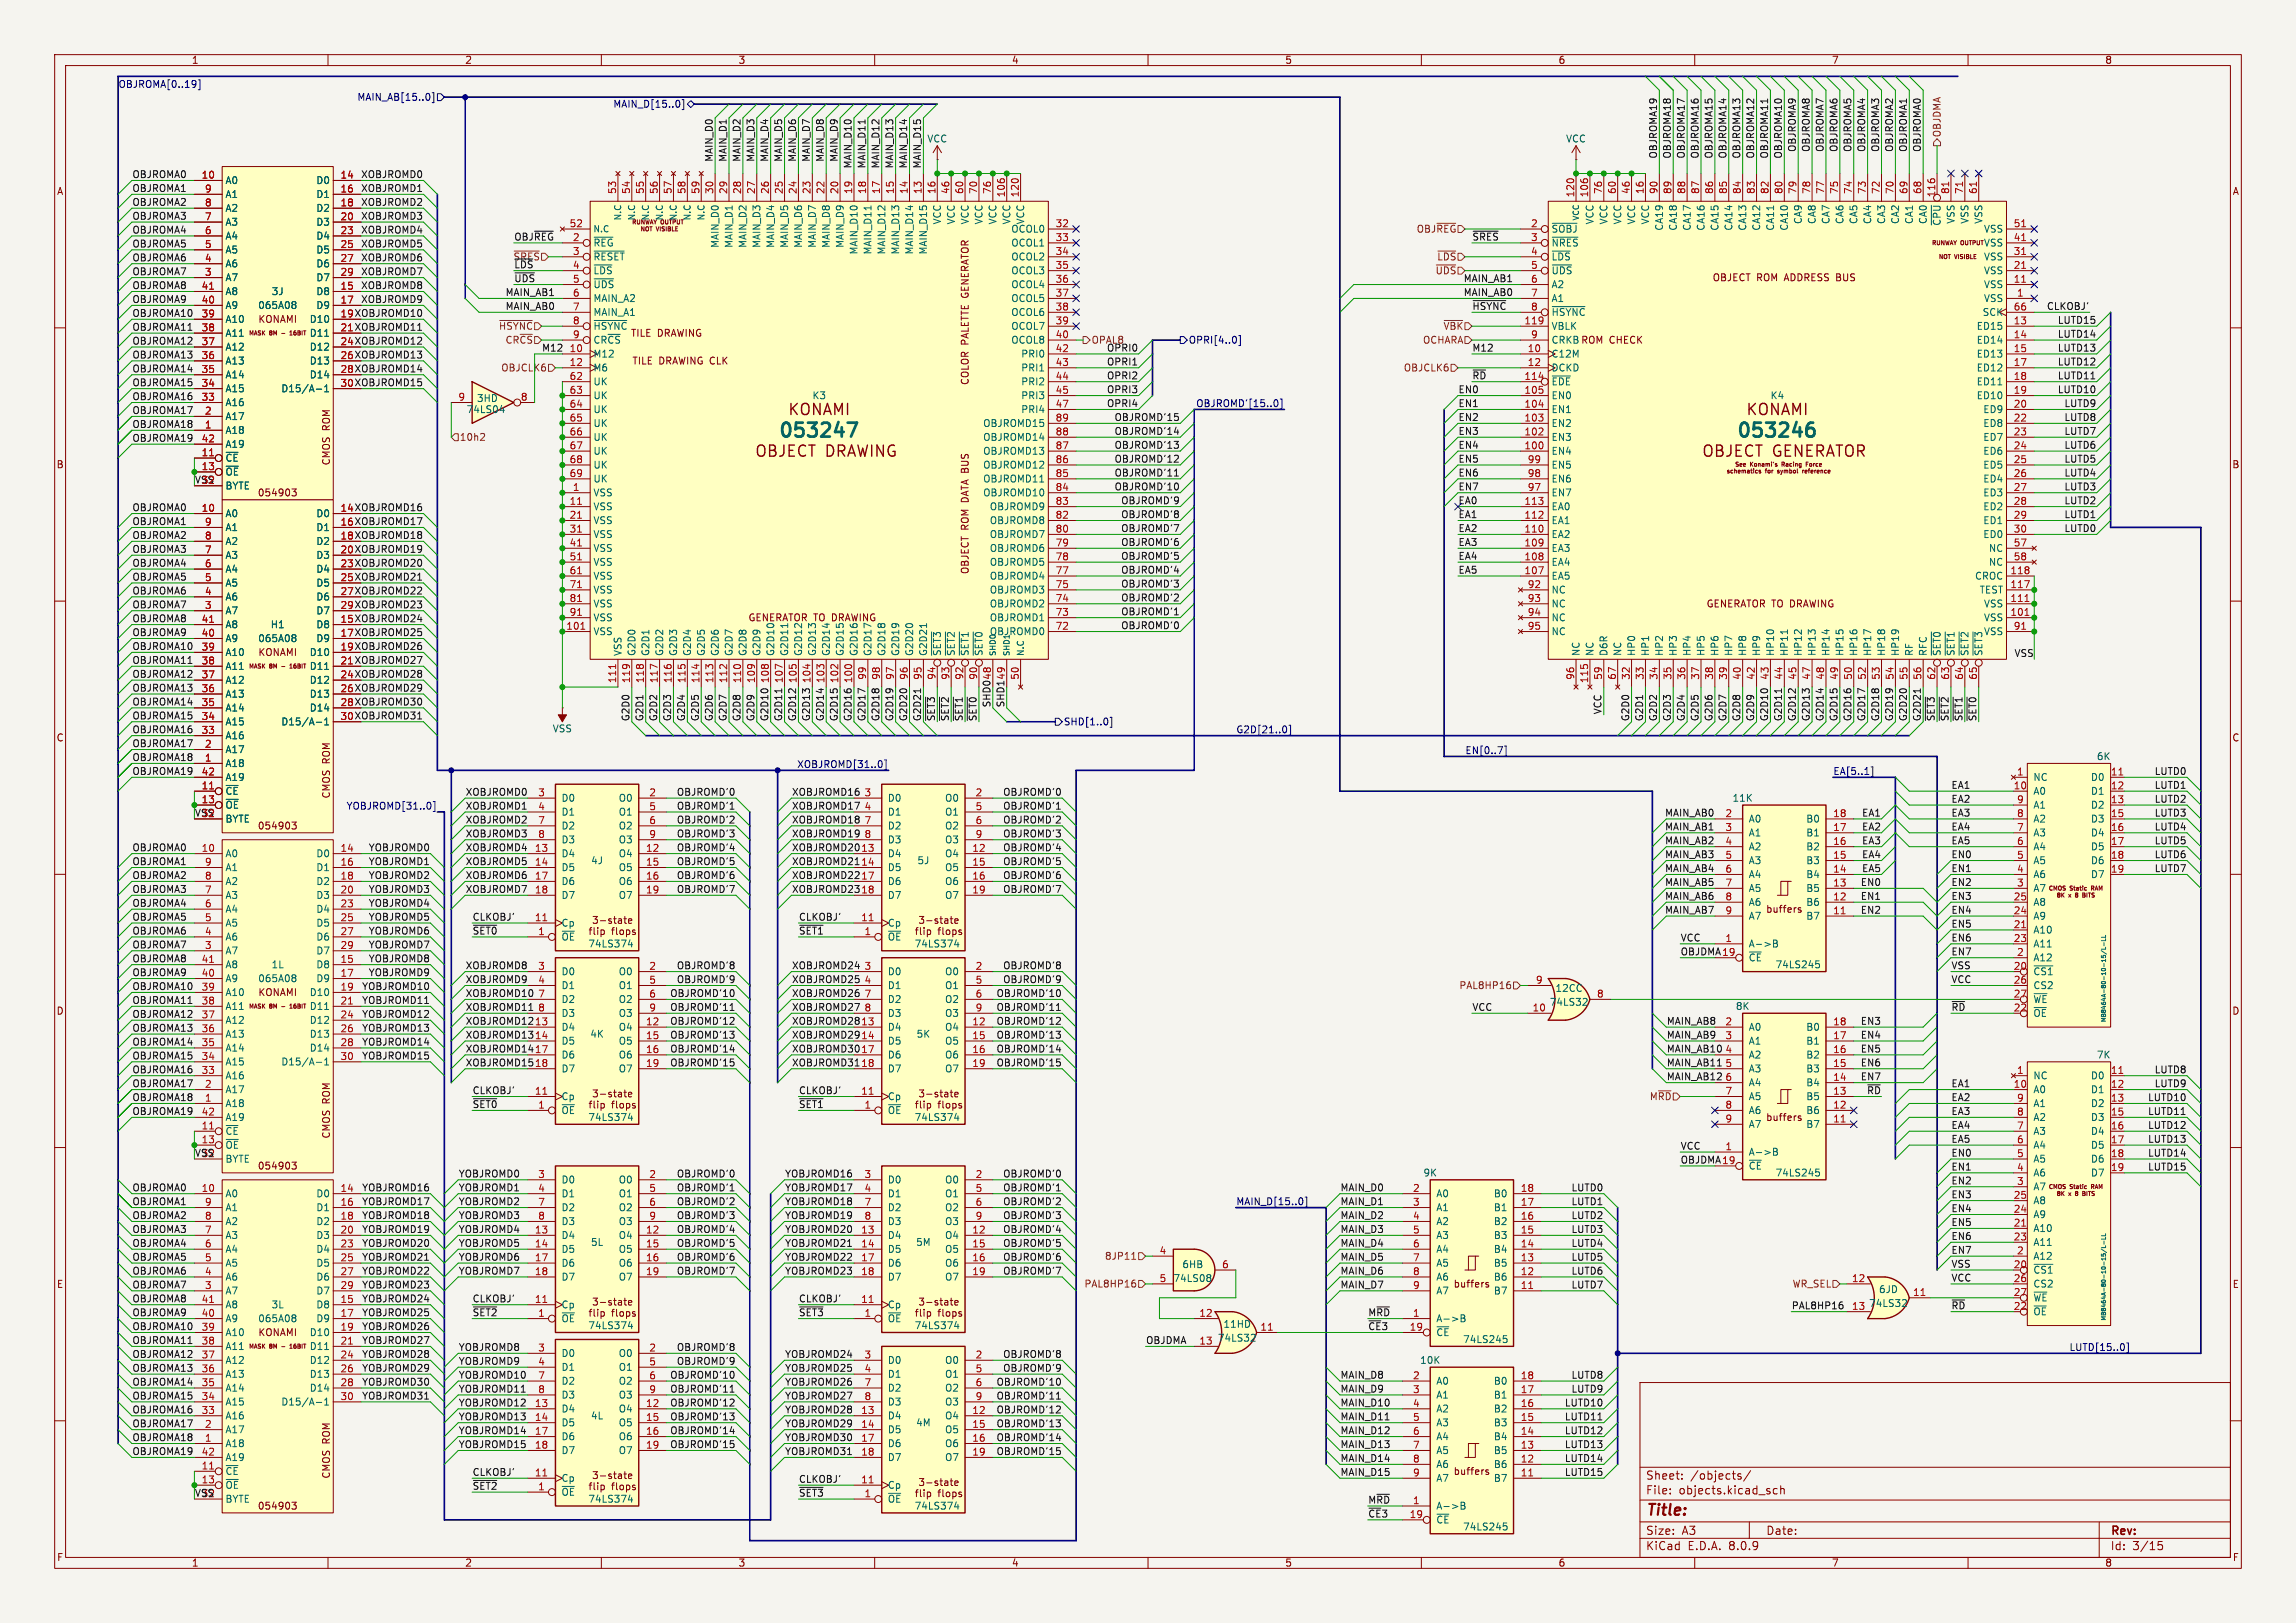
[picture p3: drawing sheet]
<svg xmlns="http://www.w3.org/2000/svg" width="420mm" height="297mm" viewBox="0 0 420 297" stroke-linecap="round" stroke-linejoin="round" font-family="sans-serif">
<defs><g id="words">
<g font-size="3.5" fill="#006464">
<text x="142.1" y="80.8">053247</text>
<text x="317.4" y="80.8">053246</text>
</g>
<g font-size="2.8" fill="#006464">
<text x="144" y="76.3">KONAMI</text>
<text x="319.3" y="76.3">KONAMI</text>
</g>
<g font-size="2.8" fill="#840000">
<text x="138" y="83.9">OBJECT DRAWING</text>
<text x="311.2" y="83.9">OBJECT GENERATOR</text>
<text x="301" y="277.9">Title:</text>
</g>
<g font-size="2.1" fill="#840000">
<text x="301" y="273.7">File:</text>
<text x="301" y="271">Sheet:</text>
<text x="307.1" y="273.7">objects.kicad_sch</text>
<text x="309.2" y="271">/objects/</text>
<text x="301" y="281.1">Size:</text>
<text x="307.6" y="281.1">A3</text>
<text x="323" y="281.1">Date:</text>
<text x="386" y="281.3">Rev:</text>
<text x="301" y="283.9">KiCad</text>
<text x="308.7" y="283.9">E.D.A.</text>
<text x="316.3" y="283.9">8.0.9</text>
<text x="386" y="283.9">Id:</text>
<text x="390.1" y="283.9">3/15</text>
</g>
<g font-size="1.8" fill="#840000">
<text x="35" y="11.9">1</text>
<text x="85" y="11.9">2</text>
<text x="135" y="11.9">3</text>
<text x="185" y="11.9">4</text>
<text x="235" y="11.9">5</text>
<text x="285" y="11.9">6</text>
<text x="335" y="11.9">7</text>
<text x="385" y="11.9">8</text>
<text x="10.3" y="35.9">A</text>
<text x="408.3" y="35.9">A</text>
<text x="313.2" y="51.7">OBJECT ROM ADDRESS BUS</text>
<text x="47.2" y="59.3">KONAMI</text>
<text x="115.3" y="61.8">TILE DRAWING</text>
<text x="115.6" y="66.9">TILE DRAWING CLK</text>
<text x="177.4" y="70.6" transform="rotate(-90 177.4 70.6)">COLOR PALETTE GENERATOR</text>
<text x="10.3" y="85.9">B</text>
<text x="60.6" y="85.3" transform="rotate(-90 60.6 85.3)">CMOS ROM</text>
<text x="408.2" y="85.9">B</text>
<text x="47.1" y="91">054903</text>
<text x="177.4" y="105.2" transform="rotate(-90 177.4 105.2)">OBJECT ROM DATA BUS</text>
<text x="136.8" y="113.9">GENERATOR TO DRAWING</text>
<text x="312.1" y="111.4">GENERATOR TO DRAWING</text>
<text x="47.2" y="120.3">KONAMI</text>
<text x="10.3" y="135.9">C</text>
<text x="408.2" y="135.9">C</text>
<text x="60.6" y="146.2" transform="rotate(-90 60.6 146.2)">CMOS ROM</text>
<text x="47.1" y="152">054903</text>
<text x="323" y="167.2">buffers</text>
<text x="116.2" y="170.3">flops</text>
<text x="175.9" y="170.3">flops</text>
<text x="10.3" y="185.9">D</text>
<text x="47.2" y="182.5">KONAMI</text>
<text x="408.2" y="185.9">D</text>
<text x="116.2" y="202">flops</text>
<text x="175.9" y="202">flops</text>
<text x="60.6" y="208.5" transform="rotate(-90 60.6 208.5)">CMOS ROM</text>
<text x="323" y="205.3">buffers</text>
<text x="47.1" y="214.2">054903</text>
<text x="10.3" y="235.9">E</text>
<text x="265.8" y="235.8">buffers</text>
<text x="408.3" y="235.9">E</text>
<text x="47.2" y="244.7">KONAMI</text>
<text x="116.2" y="240.1">flops</text>
<text x="175.9" y="240.1">flops</text>
<text x="60.6" y="270.7" transform="rotate(-90 60.6 270.7)">CMOS ROM</text>
<text x="116.2" y="271.9">flops</text>
<text x="175.9" y="273.2">flops</text>
<text x="265.8" y="270.1">buffers</text>
<text x="47.1" y="276.5">054903</text>
<text x="10.3" y="285.9">F</text>
<text x="35" y="286.9">1</text>
<text x="85" y="286.9">2</text>
<text x="135" y="286.9">3</text>
<text x="185" y="286.9">4</text>
<text x="235" y="286.9">5</text>
<text x="285" y="286.9">6</text>
<text x="335" y="286.9">7</text>
<text x="385" y="286.9">8</text>
<text x="408.3" y="285.9">F</text>
</g>
<g font-size="1.8" fill="#000084">
<text x="21.6" y="16.2">OBJROMA[0..19]</text>
<text x="65.3" y="18.6">MAIN_AB[15..0]</text>
<text x="112.1" y="19.9">MAIN_D[15..0]</text>
<text x="217.4" y="63.1">OPRI[4..0]</text>
<text x="218.7" y="74.6">OBJROMD'[15..0]</text>
<text x="194.5" y="132.9">SHD[1..0]</text>
<text x="226.1" y="134.3">G2D[21..0]</text>
<text x="145.7" y="140.6">XOBJROMD[31..0]</text>
<text x="268" y="138.1">EN[0..7]</text>
<text x="335.3" y="141.9">EA[5..1]</text>
<text x="63.3" y="148.2">YOBJROMD[31..0]</text>
<text x="226.1" y="220.6">MAIN_D[15..0]</text>
<text x="378.5" y="247.3">LUTD[15..0]</text>
</g>
<g font-size="1.8" fill="#0f0f0f">
<text x="130.5" y="29.7" transform="rotate(-90 130.5 29.7)">MAIN_D0</text>
<text x="133" y="29.7" transform="rotate(-90 133 29.7)">MAIN_D1</text>
<text x="135.5" y="29.7" transform="rotate(-90 135.5 29.7)">MAIN_D2</text>
<text x="138.1" y="29.7" transform="rotate(-90 138.1 29.7)">MAIN_D3</text>
<text x="140.6" y="29.7" transform="rotate(-90 140.6 29.7)">MAIN_D4</text>
<text x="143.2" y="29.7" transform="rotate(-90 143.2 29.7)">MAIN_D5</text>
<text x="145.7" y="29.7" transform="rotate(-90 145.7 29.7)">MAIN_D6</text>
<text x="148.2" y="29.7" transform="rotate(-90 148.2 29.7)">MAIN_D7</text>
<text x="150.8" y="29.7" transform="rotate(-90 150.8 29.7)">MAIN_D8</text>
<text x="153.3" y="29.7" transform="rotate(-90 153.3 29.7)">MAIN_D9</text>
<text x="303.2" y="29.1" transform="rotate(-90 303.2 29.1)">OBJROMA19</text>
<text x="305.7" y="29.1" transform="rotate(-90 305.7 29.1)">OBJROMA18</text>
<text x="308.3" y="29.1" transform="rotate(-90 308.3 29.1)">OBJROMA17</text>
<text x="310.8" y="29.1" transform="rotate(-90 310.8 29.1)">OBJROMA16</text>
<text x="313.3" y="29.1" transform="rotate(-90 313.3 29.1)">OBJROMA15</text>
<text x="315.9" y="29.1" transform="rotate(-90 315.9 29.1)">OBJROMA14</text>
<text x="318.4" y="29.1" transform="rotate(-90 318.4 29.1)">OBJROMA13</text>
<text x="321" y="29.1" transform="rotate(-90 321 29.1)">OBJROMA12</text>
<text x="323.5" y="29.1" transform="rotate(-90 323.5 29.1)">OBJROMA11</text>
<text x="326" y="29.1" transform="rotate(-90 326 29.1)">OBJROMA10</text>
<text x="328.6" y="27.9" transform="rotate(-90 328.6 27.9)">OBJROMA9</text>
<text x="331.1" y="27.9" transform="rotate(-90 331.1 27.9)">OBJROMA8</text>
<text x="333.7" y="27.9" transform="rotate(-90 333.7 27.9)">OBJROMA7</text>
<text x="336.2" y="27.9" transform="rotate(-90 336.2 27.9)">OBJROMA6</text>
<text x="338.7" y="27.9" transform="rotate(-90 338.7 27.9)">OBJROMA5</text>
<text x="341.3" y="27.9" transform="rotate(-90 341.3 27.9)">OBJROMA4</text>
<text x="343.8" y="27.9" transform="rotate(-90 343.8 27.9)">OBJROMA3</text>
<text x="346.4" y="27.9" transform="rotate(-90 346.4 27.9)">OBJROMA2</text>
<text x="348.9" y="27.9" transform="rotate(-90 348.9 27.9)">OBJROMA1</text>
<text x="351.4" y="27.9" transform="rotate(-90 351.4 27.9)">OBJROMA0</text>
<text x="24.1" y="32.7">OBJROMA0</text>
<text x="24.1" y="35.2">OBJROMA1</text>
<text x="66" y="32.7">XOBJROMD0</text>
<text x="66" y="35.2">XOBJROMD1</text>
<text x="155.9" y="30.9" transform="rotate(-90 155.9 30.9)">MAIN_D10</text>
<text x="158.4" y="30.9" transform="rotate(-90 158.4 30.9)">MAIN_D11</text>
<text x="160.9" y="30.9" transform="rotate(-90 160.9 30.9)">MAIN_D12</text>
<text x="163.5" y="30.9" transform="rotate(-90 163.5 30.9)">MAIN_D13</text>
<text x="166" y="30.9" transform="rotate(-90 166 30.9)">MAIN_D14</text>
<text x="168.6" y="30.9" transform="rotate(-90 168.6 30.9)">MAIN_D15</text>
<text x="24.1" y="40.3">OBJROMA3</text>
<text x="24.1" y="37.8">OBJROMA2</text>
<text x="66" y="40.3">XOBJROMD3</text>
<text x="66" y="37.8">XOBJROMD2</text>
<text x="24.1" y="45.4">OBJROMA5</text>
<text x="24.1" y="47.9">OBJROMA6</text>
<text x="24.1" y="42.8">OBJROMA4</text>
<text x="66" y="47.9">XOBJROMD6</text>
<text x="66" y="42.8">XOBJROMD4</text>
<text x="66" y="45.4">XOBJROMD5</text>
<text x="94" y="44.1">OBJ~{REG} 2</text>
<text x="269.2" y="44.1">~{SRES}</text>
<text x="24.1" y="50.5">OBJROMA7</text>
<text x="24.1" y="53">OBJROMA8</text>
<text x="66" y="53">XOBJROMD8</text>
<text x="66" y="50.5">XOBJROMD7</text>
<text x="94" y="49.2">~{LDS}</text>
<text x="94" y="51.7">~{UDS}</text>
<text x="262.5" y="50.4">~{UDS}</text>
<text x="267.6" y="51.7">MAIN_AB1</text>
<text x="24.1" y="58.1">OBJROMA10</text>
<text x="24.1" y="55.5">OBJROMA9</text>
<text x="62.2" y="58.2">19 XOBJROMD10</text>
<text x="66" y="55.5">XOBJROMD9</text>
<text x="92.4" y="54.3">MAIN_AB1</text>
<text x="92.4" y="56.8">MAIN_AB0</text>
<text x="267.6" y="54.3">MAIN_AB0</text>
<text x="269.2" y="56.8">~{HSYNC}</text>
<text x="374.3" y="56.8">CLKOBJ'</text>
<text x="376.3" y="59.3">LUTD15</text>
<text x="24.1" y="63.2">OBJROMA12</text>
<text x="24.1" y="65.7">OBJROMA13</text>
<text x="24.1" y="60.6">OBJROMA11</text>
<text x="62.2" y="63.2">24 XOBJROMD12</text>
<text x="62.2" y="65.8">26 XOBJROMD13</text>
<text x="99.1" y="64.4">M12</text>
<text x="202.4" y="64.4">OPRI0</text>
<text x="269.2" y="64.4">M12</text>
<text x="376.3" y="64.4">LUTD13</text>
<text x="376.3" y="61.9">LUTD14</text>
<text x="24.1" y="68.2">OBJROMA14</text>
<text x="24.1" y="70.8">OBJROMA15</text>
<text x="62.2" y="68.3">28 XOBJROMD14</text>
<text x="62.2" y="70.9">30 XOBJROMD15</text>
<text x="202.4" y="67">OPRI1</text>
<text x="202.4" y="69.5">OPRI2</text>
<text x="269.2" y="69.5">~{RD}</text>
<text x="376.3" y="67">LUTD12</text>
<text x="376.3" y="69.5">LUTD11</text>
<text x="24.1" y="73.3">OBJROMA16</text>
<text x="24.1" y="75.9">OBJROMA17</text>
<text x="202.4" y="72">OPRI3</text>
<text x="202.4" y="74.6">OPRI4</text>
<text x="203.8" y="77.1">OBJROMD'15</text>
<text x="266.7" y="77.1">EN2</text>
<text x="266.7" y="74.6">EN1</text>
<text x="266.7" y="72">EN0</text>
<text x="376.3" y="72">LUTD10</text>
<text x="377.5" y="74.6">LUTD9</text>
<text x="377.5" y="77.1">LUTD8</text>
<text x="24.1" y="80.9">OBJROMA19</text>
<text x="24.1" y="78.4">OBJROMA18</text>
<text x="203.8" y="82.2">OBJROMD'13</text>
<text x="203.8" y="79.7">OBJROMD'14</text>
<text x="266.7" y="79.7">EN3</text>
<text x="266.7" y="82.2">EN4</text>
<text x="377.5" y="79.7">LUTD7</text>
<text x="377.5" y="82.2">LUTD6</text>
<text x="35.6" y="88.6">VSS</text>
<text x="203.8" y="84.7">OBJROMD'12</text>
<text x="203.8" y="89.8">OBJROMD'10</text>
<text x="203.8" y="87.3">OBJROMD'11</text>
<text x="266.7" y="84.7">EN5</text>
<text x="266.7" y="87.3">EN6</text>
<text x="266.7" y="89.8">EN7</text>
<text x="377.5" y="87.3">LUTD4</text>
<text x="377.5" y="89.8">LUTD3</text>
<text x="377.5" y="84.7">LUTD5</text>
<text x="24.1" y="93.6">OBJROMA0</text>
<text x="62.2" y="93.7">14 XOBJROMD16</text>
<text x="205" y="92.4">OBJROMD'9</text>
<text x="205" y="94.9">OBJROMD'8</text>
<text x="266.7" y="94.9">EA1</text>
<text x="266.7" y="92.4">EA0</text>
<text x="377.5" y="92.4">LUTD2</text>
<text x="377.5" y="94.9">LUTD1</text>
<text x="24.1" y="98.7">OBJROMA2</text>
<text x="24.1" y="96.2">OBJROMA1</text>
<text x="24.1" y="101.3">OBJROMA3</text>
<text x="62.2" y="96.3">16 XOBJROMD17</text>
<text x="62.2" y="98.8">18 XOBJROMD18</text>
<text x="62.2" y="101.3">20 XOBJROMD19</text>
<text x="205" y="97.4">OBJROMD'7</text>
<text x="205" y="100">OBJROMD'6</text>
<text x="266.7" y="97.4">EA2</text>
<text x="266.7" y="100">EA3</text>
<text x="377.5" y="97.4">LUTD0</text>
<text x="24.1" y="103.8">OBJROMA4</text>
<text x="24.1" y="106.3">OBJROMA5</text>
<text x="62.2" y="103.9">23 XOBJROMD20</text>
<text x="62.2" y="106.4">25 XOBJROMD21</text>
<text x="205" y="102.5">OBJROMD'5</text>
<text x="205" y="107.6">OBJROMD'3</text>
<text x="205" y="105.1">OBJROMD'4</text>
<text x="266.7" y="105.1">EA5</text>
<text x="266.7" y="102.5">EA4</text>
<text x="24.1" y="108.9">OBJROMA6</text>
<text x="24.1" y="114">OBJROMA8</text>
<text x="24.1" y="111.4">OBJROMA7</text>
<text x="62.2" y="109">27 XOBJROMD22</text>
<text x="62.2" y="111.5">29 XOBJROMD23</text>
<text x="205" y="110.1">OBJROMD'2</text>
<text x="205" y="112.7">OBJROMD'1</text>
<text x="24.1" y="116.5">OBJROMA9</text>
<text x="24.1" y="119">OBJROMA10</text>
<text x="62.2" y="114">15 XOBJROMD24</text>
<text x="62.2" y="116.6">17 XOBJROMD25</text>
<text x="62.2" y="119.1">19 XOBJROMD26</text>
<text x="205" y="115.2">OBJROMD'0</text>
<text x="24.1" y="121.6">OBJROMA11</text>
<text x="24.1" y="124.1">OBJROMA12</text>
<text x="62.2" y="124.2">24 XOBJROMD28</text>
<text x="181.4" y="124.5" transform="rotate(-90 181.4 124.5)">48</text>
<text x="183.9" y="124.5" transform="rotate(-90 183.9 124.5)">49</text>
<text x="368.4" y="120.3">VSS</text>
<text x="24.1" y="126.7">OBJROMA13</text>
<text x="24.1" y="131.7">OBJROMA15</text>
<text x="24.1" y="129.2">OBJROMA14</text>
<text x="62.2" y="126.7">26 XOBJROMD29</text>
<text x="62.2" y="129.3">28 XOBJROMD30</text>
<text x="62.2" y="131.8">30 XOBJROMD31</text>
<text x="181.3" y="129.5" transform="rotate(-90 181.3 129.5)">SHD0</text>
<text x="183.8" y="129.5" transform="rotate(-90 183.8 129.5)">SHD1</text>
<text x="293" y="130.8" transform="rotate(-90 293 130.8)">VCC</text>
<text x="24.1" y="136.8">OBJROMA17</text>
<text x="24.1" y="134.3">OBJROMA16</text>
<text x="115.2" y="132.1" transform="rotate(-90 115.2 132.1)">G2D0</text>
<text x="117.8" y="132.1" transform="rotate(-90 117.8 132.1)">G2D1</text>
<text x="120.3" y="132.1" transform="rotate(-90 120.3 132.1)">G2D2</text>
<text x="122.8" y="132.1" transform="rotate(-90 122.8 132.1)">G2D3</text>
<text x="125.4" y="132.1" transform="rotate(-90 125.4 132.1)">G2D4</text>
<text x="127.9" y="132.1" transform="rotate(-90 127.9 132.1)">G2D5</text>
<text x="130.5" y="132.1" transform="rotate(-90 130.5 132.1)">G2D6</text>
<text x="133" y="132.1" transform="rotate(-90 133 132.1)">G2D7</text>
<text x="135.5" y="132.1" transform="rotate(-90 135.5 132.1)">G2D8</text>
<text x="138.1" y="132.1" transform="rotate(-90 138.1 132.1)">G2D9</text>
<text x="140.6" y="132.1" transform="rotate(-90 140.6 132.1)">G2D10</text>
<text x="143.2" y="132.1" transform="rotate(-90 143.2 132.1)">G2D11</text>
<text x="145.7" y="132.1" transform="rotate(-90 145.7 132.1)">G2D12</text>
<text x="148.2" y="132.1" transform="rotate(-90 148.2 132.1)">G2D13</text>
<text x="150.8" y="132.1" transform="rotate(-90 150.8 132.1)">G2D14</text>
<text x="153.3" y="132.1" transform="rotate(-90 153.3 132.1)">G2D15</text>
<text x="155.9" y="132.1" transform="rotate(-90 155.9 132.1)">G2D16</text>
<text x="158.4" y="132.1" transform="rotate(-90 158.4 132.1)">G2D17</text>
<text x="160.9" y="132.1" transform="rotate(-90 160.9 132.1)">G2D18</text>
<text x="163.5" y="132.1" transform="rotate(-90 163.5 132.1)">G2D19</text>
<text x="166" y="132.1" transform="rotate(-90 166 132.1)">G2D20</text>
<text x="168.6" y="132.1" transform="rotate(-90 168.6 132.1)">G2D21</text>
<text x="171.1" y="132.1" transform="rotate(-90 171.1 132.1)">~{SET3} 94</text>
<text x="173.6" y="132.1" transform="rotate(-90 173.6 132.1)">~{SET2} 93</text>
<text x="176.2" y="132.1" transform="rotate(-90 176.2 132.1)">~{SET1} 92</text>
<text x="178.7" y="132.1" transform="rotate(-90 178.7 132.1)">~{SET0} 90</text>
<text x="298.1" y="132.1" transform="rotate(-90 298.1 132.1)">G2D0</text>
<text x="300.6" y="132.1" transform="rotate(-90 300.6 132.1)">G2D1</text>
<text x="303.2" y="132.1" transform="rotate(-90 303.2 132.1)">G2D2</text>
<text x="305.7" y="132.1" transform="rotate(-90 305.7 132.1)">G2D3</text>
<text x="308.3" y="132.1" transform="rotate(-90 308.3 132.1)">G2D4</text>
<text x="310.8" y="132.1" transform="rotate(-90 310.8 132.1)">G2D5</text>
<text x="313.3" y="132.1" transform="rotate(-90 313.3 132.1)">G2D6</text>
<text x="315.9" y="132.1" transform="rotate(-90 315.9 132.1)">G2D7</text>
<text x="318.4" y="132.1" transform="rotate(-90 318.4 132.1)">G2D8</text>
<text x="321" y="132.1" transform="rotate(-90 321 132.1)">G2D9</text>
<text x="323.5" y="132.1" transform="rotate(-90 323.5 132.1)">G2D10</text>
<text x="326" y="132.1" transform="rotate(-90 326 132.1)">G2D11</text>
<text x="328.6" y="132.1" transform="rotate(-90 328.6 132.1)">G2D12</text>
<text x="331.1" y="132.1" transform="rotate(-90 331.1 132.1)">G2D13</text>
<text x="333.7" y="132.1" transform="rotate(-90 333.7 132.1)">G2D14</text>
<text x="336.2" y="132.1" transform="rotate(-90 336.2 132.1)">G2D15</text>
<text x="338.7" y="132.1" transform="rotate(-90 338.7 132.1)">G2D16</text>
<text x="341.3" y="132.1" transform="rotate(-90 341.3 132.1)">G2D17</text>
<text x="343.8" y="132.1" transform="rotate(-90 343.8 132.1)">G2D18</text>
<text x="346.4" y="132.1" transform="rotate(-90 346.4 132.1)">G2D19</text>
<text x="348.9" y="132.1" transform="rotate(-90 348.9 132.1)">G2D20</text>
<text x="351.4" y="132.1" transform="rotate(-90 351.4 132.1)">G2D21</text>
<text x="354" y="132.1" transform="rotate(-90 354 132.1)">~{SET3} 62</text>
<text x="356.5" y="132.1" transform="rotate(-90 356.5 132.1)">~{SET2} 63</text>
<text x="359.1" y="132.1" transform="rotate(-90 359.1 132.1)">~{SET1} 64</text>
<text x="361.6" y="132.1" transform="rotate(-90 361.6 132.1)">~{SET0} 65</text>
<text x="24.1" y="141.9">OBJROMA19</text>
<text x="24.1" y="139.4">OBJROMA18</text>
<text x="394" y="141.9">LUTD0</text>
<text x="35.6" y="149.5">VSS</text>
<text x="85.1" y="148.2">XOBJROMD1</text>
<text x="85.1" y="145.7">XOBJROMD0</text>
<text x="123.7" y="145.7">OBJROMD'0</text>
<text x="123.7" y="148.2">OBJROMD'1</text>
<text x="144.8" y="148.2">XOBJROMD17</text>
<text x="144.8" y="145.7">XOBJROMD16</text>
<text x="183.4" y="148.2">OBJROMD'1</text>
<text x="183.4" y="145.7">OBJROMD'0</text>
<text x="304.5" y="149.5">MAIN_AB0</text>
<text x="340.5" y="149.5">EA1</text>
<text x="356.9" y="147">EA2</text>
<text x="356.9" y="144.4">EA1</text>
<text x="356.9" y="149.5">EA3</text>
<text x="394" y="147">LUTD2</text>
<text x="394" y="144.4">LUTD1</text>
<text x="394" y="149.5">LUTD3</text>
<text x="24.1" y="155.9">OBJROMA0</text>
<text x="67.3" y="155.9">YOBJROMD0</text>
<text x="85.1" y="153.3">XOBJROMD3</text>
<text x="85.1" y="150.8">XOBJROMD2</text>
<text x="85.1" y="155.9">XOBJROMD4</text>
<text x="123.7" y="150.8">OBJROMD'2</text>
<text x="123.7" y="153.3">OBJROMD'3</text>
<text x="123.7" y="155.9">OBJROMD'4</text>
<text x="144.8" y="153.3">XOBJROMD19</text>
<text x="144.8" y="155.9">XOBJROMD20</text>
<text x="144.8" y="150.8">XOBJROMD18</text>
<text x="157.4" y="156">13</text>
<text x="183.4" y="150.8">OBJROMD'2</text>
<text x="183.4" y="155.9">OBJROMD'4</text>
<text x="183.4" y="153.3">OBJROMD'3</text>
<text x="304.5" y="152.1">MAIN_AB1</text>
<text x="304.5" y="154.6">MAIN_AB2</text>
<text x="340.5" y="154.6">EA3</text>
<text x="340.5" y="152.1">EA2</text>
<text x="356.9" y="154.6">EA5</text>
<text x="356.9" y="152.1">EA4</text>
<text x="394" y="154.6">LUTD5</text>
<text x="394" y="152.1">LUTD4</text>
<text x="24.1" y="160.9">OBJROMA2</text>
<text x="24.1" y="158.4">OBJROMA1</text>
<text x="67.3" y="158.4">YOBJROMD1</text>
<text x="67.3" y="160.9">YOBJROMD2</text>
<text x="85.1" y="160.9">XOBJROMD6</text>
<text x="85.1" y="158.4">XOBJROMD5</text>
<text x="123.7" y="158.4">OBJROMD'5</text>
<text x="123.7" y="160.9">OBJROMD'6</text>
<text x="144.8" y="160.9">XOBJROMD22</text>
<text x="144.8" y="158.4">XOBJROMD21</text>
<text x="157.4" y="161">17</text>
<text x="183.4" y="158.4">OBJROMD'5</text>
<text x="183.4" y="160.9">OBJROMD'6</text>
<text x="304.5" y="157.1">MAIN_AB3</text>
<text x="304.5" y="159.7">MAIN_AB4</text>
<text x="340.5" y="157.1">EA4</text>
<text x="340.5" y="159.7">EA5</text>
<text x="356.9" y="159.7">EN1</text>
<text x="356.9" y="157.1">EN0</text>
<text x="394" y="159.7">LUTD7</text>
<text x="394" y="157.1">LUTD6</text>
<text x="24.1" y="163.5">OBJROMA3</text>
<text x="24.1" y="166">OBJROMA4</text>
<text x="67.3" y="163.5">YOBJROMD3</text>
<text x="67.3" y="166">YOBJROMD4</text>
<text x="85.1" y="163.5">XOBJROMD7</text>
<text x="123.7" y="163.5">OBJROMD'7</text>
<text x="144.8" y="163.5">XOBJROMD23</text>
<text x="157.4" y="163.6">18</text>
<text x="183.4" y="163.5">OBJROMD'7</text>
<text x="304.5" y="162.2">MAIN_AB5</text>
<text x="304.5" y="164.8">MAIN_AB6</text>
<text x="304.5" y="167.3">MAIN_AB7</text>
<text x="340.3" y="167.3">EN2</text>
<text x="340.3" y="164.8">EN1</text>
<text x="340.3" y="162.2">EN0</text>
<text x="356.9" y="167.3">EN4</text>
<text x="356.9" y="164.8">EN3</text>
<text x="356.9" y="162.2">EN2</text>
<text x="24.1" y="168.6">OBJROMA5</text>
<text x="24.1" y="173.6">OBJROMA7</text>
<text x="24.1" y="171.1">OBJROMA6</text>
<text x="67.3" y="173.6">YOBJROMD7</text>
<text x="67.3" y="168.6">YOBJROMD5</text>
<text x="67.3" y="171.1">YOBJROMD6</text>
<text x="86.4" y="168.6">CLKOBJ'</text>
<text x="86.4" y="171.1">~{SET0}</text>
<text x="146" y="168.6">CLKOBJ'</text>
<text x="146" y="171.1">~{SET1}</text>
<text x="307.3" y="172.4">VCC</text>
<text x="356.9" y="169.8">EN5</text>
<text x="356.9" y="172.4">EN6</text>
<text x="24.1" y="178.7">OBJROMA9</text>
<text x="24.1" y="176.2">OBJROMA8</text>
<text x="67.3" y="176.2">YOBJROMD8</text>
<text x="67.3" y="178.7">YOBJROMD9</text>
<text x="85.1" y="177.5">XOBJROMD8</text>
<text x="85.1" y="180">XOBJROMD9</text>
<text x="123.7" y="177.5">OBJROMD'8</text>
<text x="123.7" y="180">OBJROMD'9</text>
<text x="144.8" y="177.5">XOBJROMD24</text>
<text x="144.8" y="180">XOBJROMD25</text>
<text x="183.4" y="180">OBJROMD'9</text>
<text x="183.4" y="177.5">OBJROMD'8</text>
<text x="307.3" y="174.9">OBJDMA19</text>
<text x="356.9" y="177.5">VSS</text>
<text x="356.9" y="180">VCC</text>
<text x="356.9" y="174.9">EN7</text>
<text x="24.1" y="183.8">OBJROMA11</text>
<text x="24.1" y="181.3">OBJROMA10</text>
<text x="66.1" y="183.8">YOBJROMD11</text>
<text x="66.1" y="181.3">YOBJROMD10</text>
<text x="85.1" y="185.1">XOBJROMD11</text>
<text x="85.1" y="182.5">XOBJROMD10</text>
<text x="122.5" y="185.1">OBJROMD'11</text>
<text x="122.5" y="182.5">OBJROMD'10</text>
<text x="144.8" y="182.5">XOBJROMD26</text>
<text x="144.8" y="185.1">XOBJROMD27</text>
<text x="182.2" y="185.1">OBJROMD'11</text>
<text x="182.2" y="182.5">OBJROMD'10</text>
<text x="269.2" y="185.1">VCC</text>
<text x="356.9" y="185.1">~{RD}</text>
<text x="24.1" y="186.3">OBJROMA12</text>
<text x="24.1" y="188.9">OBJROMA13</text>
<text x="24.1" y="191.4">OBJROMA14</text>
<text x="66.1" y="186.3">YOBJROMD12</text>
<text x="66.1" y="191.4">YOBJROMD14</text>
<text x="66.1" y="188.9">YOBJROMD13</text>
<text x="85.1" y="187.6">XOBJROMD12</text>
<text x="85.1" y="190.2">XOBJROMD13</text>
<text x="97.7" y="187.7">13</text>
<text x="97.7" y="190.2">14</text>
<text x="122.5" y="187.6">OBJROMD'12</text>
<text x="122.5" y="190.2">OBJROMD'13</text>
<text x="144.8" y="190.2">XOBJROMD29</text>
<text x="144.8" y="187.6">XOBJROMD28</text>
<text x="157.4" y="187.7">13</text>
<text x="157.4" y="190.2">14</text>
<text x="182.2" y="187.6">OBJROMD'12</text>
<text x="182.2" y="190.2">OBJROMD'13</text>
<text x="304.8" y="190.2">MAIN_AB9</text>
<text x="304.8" y="187.6">MAIN_AB8</text>
<text x="340.3" y="187.6">EN3</text>
<text x="340.3" y="190.2">EN4</text>
<text x="24.1" y="194">OBJROMA15</text>
<text x="24.1" y="196.5">OBJROMA16</text>
<text x="66.1" y="194">YOBJROMD15</text>
<text x="85.1" y="192.7">XOBJROMD14</text>
<text x="85.1" y="195.2">XOBJROMD15</text>
<text x="97.7" y="192.8">17</text>
<text x="97.7" y="195.3">18</text>
<text x="122.5" y="192.7">OBJROMD'14</text>
<text x="122.5" y="195.2">OBJROMD'15</text>
<text x="144.8" y="192.7">XOBJROMD30</text>
<text x="144.8" y="195.2">XOBJROMD31</text>
<text x="157.4" y="192.8">17</text>
<text x="182.2" y="192.7">OBJROMD'14</text>
<text x="182.2" y="195.2">OBJROMD'15</text>
<text x="304.8" y="195.2">MAIN_AB11</text>
<text x="304.8" y="192.7">MAIN_AB10</text>
<text x="304.8" y="197.8">MAIN_AB12</text>
<text x="340.3" y="197.8">EN7</text>
<text x="340.3" y="192.7">EN5</text>
<text x="340.3" y="195.2">EN6</text>
<text x="394" y="196.5">LUTD8</text>
<text x="24.1" y="199">OBJROMA17</text>
<text x="24.1" y="201.6">OBJROMA18</text>
<text x="86.4" y="200.3">CLKOBJ'</text>
<text x="86.4" y="202.9">~{SET0}</text>
<text x="146" y="200.3">CLKOBJ'</text>
<text x="146" y="202.9">~{SET1}</text>
<text x="341.4" y="200.3">~{RD}</text>
<text x="356.9" y="201.6">EA2</text>
<text x="356.9" y="199">EA1</text>
<text x="392.8" y="201.6">LUTD10</text>
<text x="394" y="199">LUTD9</text>
<text x="24.1" y="204.1">OBJROMA19</text>
<text x="356.9" y="206.7">EA4</text>
<text x="356.9" y="204.1">EA3</text>
<text x="356.9" y="209.2">EA5</text>
<text x="392.8" y="206.7">LUTD12</text>
<text x="392.8" y="204.1">LUTD11</text>
<text x="392.8" y="209.2">LUTD13</text>
<text x="35.6" y="211.7">VSS</text>
<text x="36.8" y="211.8">32</text>
<text x="83.8" y="215.6">YOBJROMD0</text>
<text x="123.7" y="215.6">OBJROMD'0</text>
<text x="143.5" y="215.6">YOBJROMD16</text>
<text x="183.4" y="215.6">OBJROMD'0</text>
<text x="307.3" y="213">OBJDMA19</text>
<text x="307.3" y="210.5">VCC</text>
<text x="356.9" y="214.3">EN1</text>
<text x="356.9" y="211.7">EN0</text>
<text x="392.8" y="211.7">LUTD14</text>
<text x="392.8" y="214.3">LUTD15</text>
<text x="24.1" y="218.1">OBJROMA0</text>
<text x="24.1" y="220.6">OBJROMA1</text>
<text x="66.1" y="220.6">YOBJROMD17</text>
<text x="66.1" y="218.1">YOBJROMD16</text>
<text x="83.8" y="218.1">YOBJROMD1</text>
<text x="83.8" y="220.6">YOBJROMD2</text>
<text x="123.7" y="220.6">OBJROMD'2</text>
<text x="123.7" y="218.1">OBJROMD'1</text>
<text x="143.5" y="218.1">YOBJROMD17</text>
<text x="143.5" y="220.6">YOBJROMD18</text>
<text x="183.4" y="220.6">OBJROMD'2</text>
<text x="183.4" y="218.1">OBJROMD'1</text>
<text x="245.1" y="220.6">MAIN_D1</text>
<text x="245.1" y="218.1">MAIN_D0</text>
<text x="287.4" y="220.6">LUTD1</text>
<text x="287.4" y="218.1">LUTD0</text>
<text x="356.9" y="221.9">EN4</text>
<text x="356.9" y="216.8">EN2</text>
<text x="356.9" y="219.4">EN3</text>
<text x="24.1" y="225.7">OBJROMA3</text>
<text x="24.1" y="223.2">OBJROMA2</text>
<text x="66.1" y="225.7">YOBJROMD19</text>
<text x="66.1" y="223.2">YOBJROMD18</text>
<text x="83.8" y="223.2">YOBJROMD3</text>
<text x="83.8" y="225.7">YOBJROMD4</text>
<text x="123.7" y="225.7">OBJROMD'4</text>
<text x="123.7" y="223.2">OBJROMD'3</text>
<text x="143.5" y="225.7">YOBJROMD20</text>
<text x="143.5" y="223.2">YOBJROMD19</text>
<text x="183.4" y="223.2">OBJROMD'3</text>
<text x="183.4" y="225.7">OBJROMD'4</text>
<text x="245.1" y="225.7">MAIN_D3</text>
<text x="245.1" y="223.2">MAIN_D2</text>
<text x="287.4" y="223.2">LUTD2</text>
<text x="287.4" y="225.7">LUTD3</text>
<text x="356.9" y="224.4">EN5</text>
<text x="356.9" y="227">EN6</text>
<text x="24.1" y="233.3">OBJROMA6</text>
<text x="24.1" y="228.3">OBJROMA4</text>
<text x="24.1" y="230.8">OBJROMA5</text>
<text x="66.1" y="233.3">YOBJROMD22</text>
<text x="66.1" y="230.8">YOBJROMD21</text>
<text x="66.1" y="228.3">YOBJROMD20</text>
<text x="83.8" y="233.3">YOBJROMD7</text>
<text x="83.8" y="230.8">YOBJROMD6</text>
<text x="83.8" y="228.3">YOBJROMD5</text>
<text x="123.7" y="233.3">OBJROMD'7</text>
<text x="123.7" y="230.8">OBJROMD'6</text>
<text x="123.7" y="228.3">OBJROMD'5</text>
<text x="143.5" y="233.3">YOBJROMD23</text>
<text x="143.5" y="228.3">YOBJROMD21</text>
<text x="143.5" y="230.8">YOBJROMD22</text>
<text x="183.4" y="230.8">OBJROMD'6</text>
<text x="183.4" y="233.3">OBJROMD'7</text>
<text x="183.4" y="228.3">OBJROMD'5</text>
<text x="245.1" y="233.3">MAIN_D6</text>
<text x="245.1" y="230.8">MAIN_D5</text>
<text x="245.1" y="228.3">MAIN_D4</text>
<text x="287.4" y="228.3">LUTD4</text>
<text x="287.4" y="233.3">LUTD6</text>
<text x="287.4" y="230.8">LUTD5</text>
<text x="356.9" y="232.1">VSS</text>
<text x="356.9" y="229.5">EN7</text>
<text x="24.1" y="238.4">OBJROMA8</text>
<text x="24.1" y="235.9">OBJROMA7</text>
<text x="66.1" y="235.9">YOBJROMD23</text>
<text x="66.1" y="238.4">YOBJROMD24</text>
<text x="86.4" y="238.4">CLKOBJ'</text>
<text x="146" y="238.4">CLKOBJ'</text>
<text x="245.1" y="235.9">MAIN_D7</text>
<text x="287.4" y="235.9">LUTD7</text>
<text x="327.7" y="239.7">PAL8HP16</text>
<text x="356.9" y="234.6">VCC</text>
<text x="356.9" y="239.7">~{RD}</text>
<text x="24.1" y="243.5">OBJROMA10</text>
<text x="24.1" y="241">OBJROMA9</text>
<text x="66.1" y="243.5">YOBJROMD26</text>
<text x="66.1" y="241">YOBJROMD25</text>
<text x="86.4" y="241">~{SET2}</text>
<text x="146" y="241">~{SET3}</text>
<text x="250.2" y="241">M~{RD}</text>
<text x="250.2" y="243.5">~{CE}3</text>
<text x="24.1" y="246">OBJROMA11</text>
<text x="24.1" y="248.6">OBJROMA12</text>
<text x="24.1" y="251.1">OBJROMA13</text>
<text x="66.1" y="251.1">YOBJROMD29</text>
<text x="66.1" y="248.6">YOBJROMD28</text>
<text x="66.1" y="246">YOBJROMD27</text>
<text x="83.8" y="249.8">YOBJROMD9</text>
<text x="83.8" y="247.3">YOBJROMD8</text>
<text x="123.7" y="249.8">OBJROMD'9</text>
<text x="123.7" y="247.3">OBJROMD'8</text>
<text x="143.5" y="251.1">YOBJROMD25</text>
<text x="143.5" y="248.6">YOBJROMD24</text>
<text x="183.4" y="248.6">OBJROMD'8</text>
<text x="183.4" y="251.1">OBJROMD'9</text>
<text x="209.5" y="246">OBJDMA</text>
<text x="24.1" y="256.2">OBJROMA15</text>
<text x="24.1" y="253.7">OBJROMA14</text>
<text x="66.1" y="256.2">YOBJROMD31</text>
<text x="66.1" y="253.7">YOBJROMD30</text>
<text x="83.8" y="257.5">YOBJROMD12</text>
<text x="83.8" y="254.9">YOBJROMD11</text>
<text x="83.8" y="252.4">YOBJROMD10</text>
<text x="122.5" y="257.5">OBJROMD'12</text>
<text x="122.5" y="252.4">OBJROMD'10</text>
<text x="122.5" y="254.9">OBJROMD'11</text>
<text x="143.5" y="256.2">YOBJROMD27</text>
<text x="143.5" y="253.7">YOBJROMD26</text>
<text x="182.2" y="253.7">OBJROMD'10</text>
<text x="182.2" y="256.2">OBJROMD'11</text>
<text x="245.1" y="257.5">MAIN_D10</text>
<text x="245.1" y="252.4">MAIN_D8</text>
<text x="245.1" y="254.9">MAIN_D9</text>
<text x="286.2" y="257.5">LUTD10</text>
<text x="287.4" y="254.9">LUTD9</text>
<text x="287.4" y="252.4">LUTD8</text>
<text x="24.1" y="258.7">OBJROMA16</text>
<text x="24.1" y="261.3">OBJROMA17</text>
<text x="24.1" y="263.8">OBJROMA18</text>
<text x="83.8" y="262.5">YOBJROMD14</text>
<text x="83.8" y="260">YOBJROMD13</text>
<text x="122.5" y="260">OBJROMD'13</text>
<text x="122.5" y="262.5">OBJROMD'14</text>
<text x="143.5" y="261.3">YOBJROMD29</text>
<text x="143.5" y="263.8">YOBJROMD30</text>
<text x="143.5" y="258.7">YOBJROMD28</text>
<text x="182.2" y="263.8">OBJROMD'14</text>
<text x="182.2" y="258.7">OBJROMD'12</text>
<text x="182.2" y="261.3">OBJROMD'13</text>
<text x="245.1" y="262.5">MAIN_D12</text>
<text x="245.1" y="260">MAIN_D11</text>
<text x="286.2" y="260">LUTD11</text>
<text x="286.2" y="262.5">LUTD12</text>
<text x="24.1" y="266.4">OBJROMA19</text>
<text x="83.8" y="265.1">YOBJROMD15</text>
<text x="122.5" y="265.1">OBJROMD'15</text>
<text x="143.5" y="266.4">YOBJROMD31</text>
<text x="182.2" y="266.4">OBJROMD'15</text>
<text x="245.1" y="265.1">MAIN_D13</text>
<text x="245.1" y="267.6">MAIN_D14</text>
<text x="286.2" y="265.1">LUTD13</text>
<text x="286.2" y="267.6">LUTD14</text>
<text x="35.6" y="274">VSS</text>
<text x="36.8" y="274.1">32</text>
<text x="86.4" y="272.7">~{SET2}</text>
<text x="86.4" y="270.2">CLKOBJ'</text>
<text x="146" y="271.4">CLKOBJ'</text>
<text x="146" y="274">~{SET3}</text>
<text x="245.1" y="270.2">MAIN_D15</text>
<text x="250.2" y="275.2">M~{RD}</text>
<text x="286.2" y="270.2">LUTD15</text>
<text x="250.2" y="277.8">~{CE}3</text>
</g>
<g font-size="1.8" fill="#006464">
<text x="169.5" y="26.3">VCC</text>
<text x="286.4" y="26.3">VCC</text>
<text x="41.1" y="33.9">A0</text>
<text x="57.8" y="33.9">D0</text>
<text x="41.1" y="41.5">A3</text>
<text x="41.1" y="39">A2</text>
<text x="41.1" y="36.4">A1</text>
<text x="57.8" y="36.4">D1</text>
<text x="57.8" y="39">D2</text>
<text x="57.8" y="41.5">D3</text>
<text x="172.3" y="41.2" transform="rotate(-90 172.3 41.2)">VCC</text>
<text x="174.9" y="41.2" transform="rotate(-90 174.9 41.2)">VCC</text>
<text x="177.4" y="41.2" transform="rotate(-90 177.4 41.2)">VCC</text>
<text x="179.9" y="41.2" transform="rotate(-90 179.9 41.2)">VCC</text>
<text x="182.5" y="41.2" transform="rotate(-90 182.5 41.2)">VCC</text>
<text x="185" y="41.2" transform="rotate(-90 185 41.2)">VCC</text>
<text x="187.6" y="41.2" transform="rotate(-90 187.6 41.2)">VCC</text>
<text x="291.7" y="41.2" transform="rotate(-90 291.7 41.2)">VCC</text>
<text x="294.2" y="41.2" transform="rotate(-90 294.2 41.2)">VCC</text>
<text x="296.8" y="41.2" transform="rotate(-90 296.8 41.2)">VCC</text>
<text x="299.3" y="41.2" transform="rotate(-90 299.3 41.2)">VCC</text>
<text x="301.9" y="41.2" transform="rotate(-90 301.9 41.2)">VCC</text>
<text x="329.8" y="41.1" transform="rotate(-90 329.8 41.1)">CA9</text>
<text x="332.3" y="41.1" transform="rotate(-90 332.3 41.1)">CA8</text>
<text x="334.9" y="41.1" transform="rotate(-90 334.9 41.1)">CA7</text>
<text x="337.4" y="41.1" transform="rotate(-90 337.4 41.1)">CA6</text>
<text x="340" y="41.1" transform="rotate(-90 340 41.1)">CA5</text>
<text x="342.5" y="41.1" transform="rotate(-90 342.5 41.1)">CA4</text>
<text x="345" y="41.1" transform="rotate(-90 345 41.1)">CA3</text>
<text x="347.6" y="41.1" transform="rotate(-90 347.6 41.1)">CA2</text>
<text x="350.1" y="41.1" transform="rotate(-90 350.1 41.1)">CA1</text>
<text x="352.7" y="41.1" transform="rotate(-90 352.7 41.1)">CA0</text>
<text x="355.2" y="41.4" transform="rotate(-90 355.2 41.4)">~{CPU}</text>
<text x="357.7" y="41" transform="rotate(-90 357.7 41)">VSS</text>
<text x="360.3" y="41" transform="rotate(-90 360.3 41)">VSS</text>
<text x="362.8" y="41" transform="rotate(-90 362.8 41)">VSS</text>
<text x="41.1" y="46.6">A5</text>
<text x="41.1" y="44">A4</text>
<text x="57.8" y="44">D4</text>
<text x="57.8" y="46.6">D5</text>
<text x="108.5" y="45.3">~{REG}</text>
<text x="108.5" y="47.9">~{RESET}</text>
<text x="131.7" y="45.5" transform="rotate(-90 131.7 45.5)">MAIN_D0</text>
<text x="134.2" y="45.5" transform="rotate(-90 134.2 45.5)">MAIN_D1</text>
<text x="136.8" y="45.5" transform="rotate(-90 136.8 45.5)">MAIN_D2</text>
<text x="139.3" y="45.5" transform="rotate(-90 139.3 45.5)">MAIN_D3</text>
<text x="141.8" y="45.5" transform="rotate(-90 141.8 45.5)">MAIN_D4</text>
<text x="144.4" y="45.5" transform="rotate(-90 144.4 45.5)">MAIN_D5</text>
<text x="146.9" y="45.5" transform="rotate(-90 146.9 45.5)">MAIN_D6</text>
<text x="149.5" y="45.5" transform="rotate(-90 149.5 45.5)">MAIN_D7</text>
<text x="152" y="45.5" transform="rotate(-90 152 45.5)">MAIN_D8</text>
<text x="154.5" y="45.5" transform="rotate(-90 154.5 45.5)">MAIN_D9</text>
<text x="157.1" y="46.7" transform="rotate(-90 157.1 46.7)">MAIN_D10</text>
<text x="159.6" y="46.7" transform="rotate(-90 159.6 46.7)">MAIN_D11</text>
<text x="162.2" y="46.7" transform="rotate(-90 162.2 46.7)">MAIN_D12</text>
<text x="164.7" y="46.7" transform="rotate(-90 164.7 46.7)">MAIN_D13</text>
<text x="167.2" y="46.7" transform="rotate(-90 167.2 46.7)">MAIN_D14</text>
<text x="169.8" y="46.7" transform="rotate(-90 169.8 46.7)">MAIN_D15</text>
<text x="184.9" y="42.8">OCOL0</text>
<text x="184.9" y="45.3">OCOL1</text>
<text x="184.9" y="47.9">OCOL2</text>
<text x="283.7" y="42.8">~{SOBJ}</text>
<text x="283.7" y="45.3">~{NRES}</text>
<text x="283.7" y="47.9">~{LDS}</text>
<text x="304.4" y="42.3" transform="rotate(-90 304.4 42.3)">CA19</text>
<text x="306.9" y="42.3" transform="rotate(-90 306.9 42.3)">CA18</text>
<text x="309.5" y="42.3" transform="rotate(-90 309.5 42.3)">CA17</text>
<text x="312" y="42.3" transform="rotate(-90 312 42.3)">CA16</text>
<text x="314.6" y="42.3" transform="rotate(-90 314.6 42.3)">CA15</text>
<text x="317.1" y="42.3" transform="rotate(-90 317.1 42.3)">CA14</text>
<text x="319.6" y="42.3" transform="rotate(-90 319.6 42.3)">CA13</text>
<text x="322.2" y="42.3" transform="rotate(-90 322.2 42.3)">CA12</text>
<text x="324.7" y="42.3" transform="rotate(-90 324.7 42.3)">CA11</text>
<text x="327.3" y="42.3" transform="rotate(-90 327.3 42.3)">CA10</text>
<text x="362.8" y="47.9">VSS</text>
<text x="362.8" y="45.3">VSS</text>
<text x="362.8" y="42.8">VSS</text>
<text x="41.1" y="51.7">A7</text>
<text x="41.1" y="49.1">A6</text>
<text x="57.8" y="49.1">D6</text>
<text x="57.8" y="51.7">D7</text>
<text x="108.5" y="50.4">~{LDS}</text>
<text x="108.5" y="52.9">~{UDS}</text>
<text x="184.9" y="50.4">OCOL3</text>
<text x="184.9" y="52.9">OCOL4</text>
<text x="283.7" y="50.4">~{UDS}</text>
<text x="283.7" y="52.9">A2</text>
<text x="362.8" y="52.9">VSS</text>
<text x="362.8" y="50.4">VSS</text>
<text x="41.1" y="59.3">A10</text>
<text x="41.1" y="56.7">A9</text>
<text x="41.1" y="54.2">A8</text>
<text x="47.1" y="56.7">065A08</text>
<text x="49.6" y="54.2">3J</text>
<text x="56.6" y="59.3">D10</text>
<text x="57.8" y="54.2">D8</text>
<text x="57.8" y="56.7">D9</text>
<text x="108.5" y="55.5">MAIN_A2</text>
<text x="108.5" y="58">MAIN_A1</text>
<text x="184.9" y="55.5">OCOL5</text>
<text x="184.9" y="58">OCOL6</text>
<text x="283.7" y="55.5">A1</text>
<text x="283.7" y="58">~{HSYNC}</text>
<text x="362.6" y="58">SCK</text>
<text x="362.8" y="55.5">VSS</text>
<text x="41.1" y="64.4">A12</text>
<text x="41.1" y="61.8">A11</text>
<text x="56.6" y="61.8">D11</text>
<text x="56.6" y="64.4">D12</text>
<text x="108.5" y="65.6">M12</text>
<text x="108.5" y="60.6">~{HSYNC}</text>
<text x="108.5" y="63.1">CR~{CS}</text>
<text x="184.9" y="60.6">OCOL7</text>
<text x="184.9" y="63.1">OCOL8</text>
<text x="186.7" y="65.6">PRI0</text>
<text x="283.7" y="65.6">C12M</text>
<text x="283.7" y="60.6">VBLK</text>
<text x="283.7" y="63.1">CRKB ROM CHECK</text>
<text x="361.5" y="60.6">ED15</text>
<text x="361.5" y="63.1">ED14</text>
<text x="361.5" y="65.6">ED13</text>
<text x="41.1" y="72">A15</text>
<text x="41.1" y="69.4">A14</text>
<text x="41.1" y="66.9">A13</text>
<text x="51.4" y="72">D15/A-1</text>
<text x="56.6" y="66.9">D13</text>
<text x="56.6" y="69.4">D14</text>
<text x="108.5" y="68.2">M6</text>
<text x="108.5" y="70.7">UK</text>
<text x="186.7" y="68.2">PRI1</text>
<text x="186.7" y="70.7">PRI2</text>
<text x="283.7" y="70.7">~{EDE}</text>
<text x="283.7" y="68.2">DCKD</text>
<text x="361.5" y="68.2">ED12</text>
<text x="361.5" y="70.7">ED11</text>
<text x="41.1" y="77.1">A17</text>
<text x="41.1" y="74.5">A16</text>
<text x="85.3" y="75.8">74LS04</text>
<text x="87.1" y="73.8">3HD</text>
<text x="108.5" y="73.3">UK</text>
<text x="108.5" y="75.8">UK</text>
<text x="148.5" y="73.3">K3</text>
<text x="186.7" y="73.3">PRI3</text>
<text x="186.7" y="75.8">PRI4</text>
<text x="283.7" y="75.8">EN1</text>
<text x="283.7" y="73.3">EN0</text>
<text x="323.8" y="73.3">K4</text>
<text x="361.5" y="73.3">ED10</text>
<text x="362.7" y="75.8">ED9</text>
<text x="41.1" y="79.6">A18</text>
<text x="41.1" y="82.1">A19</text>
<text x="108.5" y="78.3">UK</text>
<text x="108.5" y="80.9">UK</text>
<text x="108.5" y="83.4">UK</text>
<text x="179.7" y="83.4">OBJROMD13</text>
<text x="179.7" y="80.9">OBJROMD14</text>
<text x="179.7" y="78.3">OBJROMD15</text>
<text x="283.7" y="83.4">EN4</text>
<text x="283.7" y="80.9">EN3</text>
<text x="283.7" y="78.3">EN2</text>
<text x="362.7" y="78.3">ED8</text>
<text x="362.7" y="80.9">ED7</text>
<text x="362.7" y="83.4">ED6</text>
<text x="41.1" y="84.7">~{CE}</text>
<text x="41.1" y="87.2">~{OE}</text>
<text x="41.1" y="89.8">BYTE</text>
<text x="108.5" y="86">UK</text>
<text x="108.5" y="88.5">UK</text>
<text x="179.7" y="88.5">OBJROMD11</text>
<text x="179.7" y="86">OBJROMD12</text>
<text x="283.7" y="88.5">EN6</text>
<text x="283.7" y="86">EN5</text>
<text x="362.7" y="86">ED5</text>
<text x="362.7" y="88.5">ED4</text>
<text x="41.1" y="94.8">A0</text>
<text x="57.8" y="94.8">D0</text>
<text x="108.5" y="91">VSS</text>
<text x="108.5" y="93.6">VSS</text>
<text x="179.7" y="91">OBJROMD10</text>
<text x="181" y="93.6">OBJROMD9</text>
<text x="283.7" y="93.6">EA0</text>
<text x="283.7" y="91">EN7</text>
<text x="362.7" y="91">ED3</text>
<text x="362.7" y="93.6">ED2</text>
<text x="41.1" y="99.9">A2</text>
<text x="41.1" y="97.4">A1</text>
<text x="57.8" y="97.4">D1</text>
<text x="57.8" y="99.9">D2</text>
<text x="108.5" y="96.1">VSS</text>
<text x="108.5" y="98.7">VSS</text>
<text x="108.5" y="101.2">VSS</text>
<text x="181" y="101.2">OBJROMD6</text>
<text x="181" y="98.7">OBJROMD7</text>
<text x="181" y="96.1">OBJROMD8</text>
<text x="283.7" y="101.2">EA3</text>
<text x="283.7" y="98.7">EA2</text>
<text x="283.7" y="96.1">EA1</text>
<text x="362.7" y="96.1">ED1</text>
<text x="362.7" y="98.7">ED0</text>
<text x="363.7" y="101.2">NC</text>
<text x="41.1" y="107.5">A5</text>
<text x="41.1" y="105">A4</text>
<text x="41.1" y="102.5">A3</text>
<text x="57.8" y="102.5">D3</text>
<text x="57.8" y="105">D4</text>
<text x="57.8" y="107.5">D5</text>
<text x="108.5" y="103.7">VSS</text>
<text x="108.5" y="106.3">VSS</text>
<text x="181" y="106.3">OBJROMD4</text>
<text x="181" y="103.7">OBJROMD5</text>
<text x="283.7" y="106.3">EA5</text>
<text x="283.7" y="103.7">EA4</text>
<text x="361.2" y="106.3">CROC</text>
<text x="363.7" y="103.7">NC</text>
<text x="41.1" y="112.6">A7</text>
<text x="41.1" y="110.1">A6</text>
<text x="57.8" y="110.1">D6</text>
<text x="57.8" y="112.6">D7</text>
<text x="108.5" y="108.8">VSS</text>
<text x="108.5" y="111.4">VSS</text>
<text x="108.5" y="113.9">VSS</text>
<text x="181" y="113.9">OBJROMD1</text>
<text x="181" y="111.4">OBJROMD2</text>
<text x="181" y="108.8">OBJROMD3</text>
<text x="283.7" y="108.8">NC</text>
<text x="283.7" y="111.4">NC</text>
<text x="283.7" y="113.9">NC</text>
<text x="362" y="108.8">TEST</text>
<text x="362.8" y="113.9">VSS</text>
<text x="362.8" y="111.4">VSS</text>
<text x="41.1" y="117.7">A9</text>
<text x="41.1" y="115.2">A8</text>
<text x="47.1" y="117.7">065A08</text>
<text x="49.4" y="115.2">H1</text>
<text x="57.8" y="115.2">D8</text>
<text x="57.8" y="117.7">D9</text>
<text x="108.5" y="116.4">VSS</text>
<text x="181" y="116.4">OBJROMD0</text>
<text x="283.7" y="116.4">NC</text>
<text x="362.8" y="116.4">VSS</text>
<text x="41.1" y="125.3">A12</text>
<text x="41.1" y="122.8">A11</text>
<text x="41.1" y="120.2">A10</text>
<text x="56.6" y="120.2">D10</text>
<text x="56.6" y="122.8">D11</text>
<text x="56.6" y="125.3">D12</text>
<text x="113.9" y="120.1" transform="rotate(-90 113.9 120.1)">VSS</text>
<text x="116.4" y="120.1" transform="rotate(-90 116.4 120.1)">G2D0</text>
<text x="119" y="120.1" transform="rotate(-90 119 120.1)">G2D1</text>
<text x="121.5" y="120.1" transform="rotate(-90 121.5 120.1)">G2D2</text>
<text x="124.1" y="120.1" transform="rotate(-90 124.1 120.1)">G2D3</text>
<text x="126.6" y="120.1" transform="rotate(-90 126.6 120.1)">G2D4</text>
<text x="129.1" y="120.1" transform="rotate(-90 129.1 120.1)">G2D5</text>
<text x="131.7" y="120.1" transform="rotate(-90 131.7 120.1)">G2D6</text>
<text x="134.2" y="120.1" transform="rotate(-90 134.2 120.1)">G2D7</text>
<text x="136.8" y="120.1" transform="rotate(-90 136.8 120.1)">G2D8</text>
<text x="139.3" y="120.1" transform="rotate(-90 139.3 120.1)">G2D9</text>
<text x="141.8" y="120.1" transform="rotate(-90 141.8 120.1)">G2D10</text>
<text x="144.4" y="120.1" transform="rotate(-90 144.4 120.1)">G2D11</text>
<text x="146.9" y="120.1" transform="rotate(-90 146.9 120.1)">G2D12</text>
<text x="149.5" y="120.1" transform="rotate(-90 149.5 120.1)">G2D13</text>
<text x="152" y="120.1" transform="rotate(-90 152 120.1)">G2D14</text>
<text x="154.5" y="120.1" transform="rotate(-90 154.5 120.1)">G2D15</text>
<text x="157.1" y="120.1" transform="rotate(-90 157.1 120.1)">G2D16</text>
<text x="159.6" y="120.1" transform="rotate(-90 159.6 120.1)">G2D17</text>
<text x="162.2" y="120.1" transform="rotate(-90 162.2 120.1)">G2D18</text>
<text x="164.7" y="120.1" transform="rotate(-90 164.7 120.1)">G2D19</text>
<text x="167.2" y="120.1" transform="rotate(-90 167.2 120.1)">G2D20</text>
<text x="169.8" y="120.1" transform="rotate(-90 169.8 120.1)">G2D21</text>
<text x="172.3" y="120.1" transform="rotate(-90 172.3 120.1)">~{SET3}</text>
<text x="174.9" y="120.1" transform="rotate(-90 174.9 120.1)">~{SET2}</text>
<text x="177.4" y="120.1" transform="rotate(-90 177.4 120.1)">~{SET1}</text>
<text x="179.9" y="120.1" transform="rotate(-90 179.9 120.1)">~{SET0}</text>
<text x="289.2" y="120.1" transform="rotate(-90 289.2 120.1)">NC</text>
<text x="291.7" y="120.1" transform="rotate(-90 291.7 120.1)">NC</text>
<text x="294.2" y="120.1" transform="rotate(-90 294.2 120.1)">D6R</text>
<text x="296.8" y="120.1" transform="rotate(-90 296.8 120.1)">NC</text>
<text x="299.3" y="120.1" transform="rotate(-90 299.3 120.1)">HP0</text>
<text x="301.9" y="120.1" transform="rotate(-90 301.9 120.1)">HP1</text>
<text x="304.4" y="120.1" transform="rotate(-90 304.4 120.1)">HP2</text>
<text x="306.9" y="120.1" transform="rotate(-90 306.9 120.1)">HP3</text>
<text x="309.5" y="120.1" transform="rotate(-90 309.5 120.1)">HP4</text>
<text x="312" y="120.1" transform="rotate(-90 312 120.1)">HP5</text>
<text x="314.6" y="120.1" transform="rotate(-90 314.6 120.1)">HP6</text>
<text x="317.1" y="120.1" transform="rotate(-90 317.1 120.1)">HP7</text>
<text x="319.6" y="120.1" transform="rotate(-90 319.6 120.1)">HP8</text>
<text x="322.2" y="120.1" transform="rotate(-90 322.2 120.1)">HP9</text>
<text x="324.7" y="120.1" transform="rotate(-90 324.7 120.1)">HP10</text>
<text x="327.3" y="120.1" transform="rotate(-90 327.3 120.1)">HP11</text>
<text x="329.8" y="120.1" transform="rotate(-90 329.8 120.1)">HP12</text>
<text x="332.3" y="120.1" transform="rotate(-90 332.3 120.1)">HP13</text>
<text x="334.9" y="120.1" transform="rotate(-90 334.9 120.1)">HP14</text>
<text x="337.4" y="120.1" transform="rotate(-90 337.4 120.1)">HP15</text>
<text x="340" y="120.1" transform="rotate(-90 340 120.1)">HP16</text>
<text x="342.5" y="120.1" transform="rotate(-90 342.5 120.1)">HP17</text>
<text x="345" y="120.1" transform="rotate(-90 345 120.1)">HP18</text>
<text x="347.6" y="120.1" transform="rotate(-90 347.6 120.1)">HP19</text>
<text x="350.1" y="120.1" transform="rotate(-90 350.1 120.1)">RF</text>
<text x="352.7" y="120.1" transform="rotate(-90 352.7 120.1)">RFC</text>
<text x="355.2" y="120.1" transform="rotate(-90 355.2 120.1)">~{SET0}</text>
<text x="357.7" y="120.1" transform="rotate(-90 357.7 120.1)">~{SET1}</text>
<text x="360.3" y="120.1" transform="rotate(-90 360.3 120.1)">~{SET2}</text>
<text x="362.8" y="120.1" transform="rotate(-90 362.8 120.1)">~{SET3}</text>
<text x="41.1" y="130.4">A14</text>
<text x="41.1" y="127.9">A13</text>
<text x="56.6" y="127.9">D13</text>
<text x="56.6" y="130.4">D14</text>
<text x="41.1" y="135.5">A16</text>
<text x="41.1" y="132.9">A15</text>
<text x="51.4" y="132.9">D15/A-1</text>
<text x="101" y="134.2">VSS</text>
<text x="41.1" y="140.6">A18</text>
<text x="41.1" y="138">A17</text>
<text x="41.1" y="143.1">A19</text>
<text x="371.9" y="143.1">NC</text>
<text x="382.4" y="143.1">D0</text>
<text x="383.5" y="139.3">6K</text>
<text x="41.1" y="145.6">~{CE}</text>
<text x="41.1" y="148.2">~{OE}</text>
<text x="102.6" y="146.9">D0</text>
<text x="102.6" y="149.5">D1</text>
<text x="113.1" y="146.9">O0</text>
<text x="113.1" y="149.5">O1</text>
<text x="162.3" y="146.9">D0</text>
<text x="162.3" y="149.5">D1</text>
<text x="172.8" y="146.9">O0</text>
<text x="172.8" y="149.5">O1</text>
<text x="316.8" y="146.9">11K</text>
<text x="371.9" y="145.6">A0</text>
<text x="371.9" y="148.2">A1</text>
<text x="382.4" y="145.6">D1</text>
<text x="382.4" y="148.2">D2</text>
<text x="41.1" y="150.7">BYTE</text>
<text x="102.6" y="152">D2</text>
<text x="102.6" y="154.5">D3</text>
<text x="113.1" y="152">O2</text>
<text x="113.1" y="154.5">O3</text>
<text x="162.3" y="152">D2</text>
<text x="162.3" y="154.5">D3</text>
<text x="172.8" y="152">O2</text>
<text x="172.8" y="154.5">O3</text>
<text x="319.8" y="150.7">A0</text>
<text x="319.8" y="153.3">A1</text>
<text x="319.8" y="155.8">A2</text>
<text x="330.3" y="155.8">B2</text>
<text x="330.3" y="153.3">B1</text>
<text x="330.3" y="150.7">B0</text>
<text x="371.9" y="155.8">A4</text>
<text x="371.9" y="153.3">A3</text>
<text x="371.9" y="150.7">A2</text>
<text x="382.4" y="150.7">D3</text>
<text x="382.4" y="153.3">D4</text>
<text x="382.4" y="155.8">D5</text>
<text x="41.1" y="157.1">A0</text>
<text x="41.1" y="159.6">A1</text>
<text x="57.8" y="157.1">D0</text>
<text x="57.8" y="159.6">D1</text>
<text x="102.6" y="157.1">D4</text>
<text x="102.6" y="159.6">D5</text>
<text x="108" y="158.3">4J</text>
<text x="113.1" y="157.1">O4</text>
<text x="113.1" y="159.6">O5</text>
<text x="162.3" y="157.1">D4</text>
<text x="162.3" y="159.6">D5</text>
<text x="167.7" y="158.3">5J</text>
<text x="172.8" y="157.1">O4</text>
<text x="172.8" y="159.6">O5</text>
<text x="319.8" y="158.3">A3</text>
<text x="319.8" y="160.9">A4</text>
<text x="330.3" y="160.9">B4</text>
<text x="330.3" y="158.3">B3</text>
<text x="371.9" y="160.9">A6</text>
<text x="371.9" y="158.3">A5</text>
<text x="382.4" y="158.3">D6</text>
<text x="382.4" y="160.9">D7</text>
<text x="41.1" y="167.2">A4</text>
<text x="41.1" y="164.7">A3</text>
<text x="41.1" y="162.2">A2</text>
<text x="57.8" y="162.2">D2</text>
<text x="57.8" y="164.7">D3</text>
<text x="57.8" y="167.2">D4</text>
<text x="102.6" y="162.2">D6</text>
<text x="102.6" y="164.7">D7</text>
<text x="113.1" y="162.2">O6</text>
<text x="113.1" y="164.7">O7</text>
<text x="162.3" y="162.2">D6</text>
<text x="162.3" y="164.7">D7</text>
<text x="172.8" y="162.2">O6</text>
<text x="172.8" y="164.7">O7</text>
<text x="319.8" y="163.4">A5</text>
<text x="319.8" y="166">A6</text>
<text x="330.3" y="166">B6</text>
<text x="330.3" y="163.4">B5</text>
<text x="371.9" y="166">A8</text>
<text x="371.9" y="163.4">A7</text>
<text x="41.1" y="172.3">A6</text>
<text x="41.1" y="169.8">A5</text>
<text x="57.8" y="169.8">D5</text>
<text x="57.8" y="172.3">D6</text>
<text x="102.6" y="172.3">~{OE}</text>
<text x="102.6" y="169.8">Cp</text>
<text x="107.5" y="173.6">74LS374</text>
<text x="162.3" y="172.3">~{OE}</text>
<text x="162.3" y="169.8">Cp</text>
<text x="167.2" y="173.6">74LS374</text>
<text x="319.8" y="173.6">A-&gt;B</text>
<text x="319.8" y="168.5">A7</text>
<text x="330.3" y="168.5">B7</text>
<text x="371.9" y="171">A10</text>
<text x="371.9" y="173.6">A11</text>
<text x="371.9" y="168.5">A9</text>
<text x="41.1" y="174.9">A7</text>
<text x="41.1" y="179.9">A9</text>
<text x="41.1" y="177.4">A8</text>
<text x="47.1" y="179.9">065A08</text>
<text x="49.6" y="177.4">1L</text>
<text x="57.8" y="177.4">D8</text>
<text x="57.8" y="179.9">D9</text>
<text x="57.8" y="174.9">D7</text>
<text x="102.6" y="178.7">D0</text>
<text x="113.1" y="178.7">O0</text>
<text x="162.3" y="178.7">D0</text>
<text x="172.8" y="178.7">O0</text>
<text x="319.8" y="176.1">~{CE}</text>
<text x="324.7" y="177.4">74LS245</text>
<text x="371.9" y="176.1">A12</text>
<text x="371.9" y="178.7">~{CS1}</text>
<text x="41.1" y="185">A11</text>
<text x="41.1" y="182.5">A10</text>
<text x="56.6" y="182.5">D10</text>
<text x="56.6" y="185">D11</text>
<text x="102.6" y="181.2">D1</text>
<text x="102.6" y="183.7">D2</text>
<text x="113.1" y="181.2">O1</text>
<text x="113.1" y="183.7">O2</text>
<text x="162.3" y="181.2">D1</text>
<text x="162.3" y="183.7">D2</text>
<text x="172.8" y="181.2">O1</text>
<text x="172.8" y="183.7">O2</text>
<text x="283.4" y="184.3">74LS32</text>
<text x="284.4" y="181.7">12CC</text>
<text x="317.4" y="185">8K</text>
<text x="371.9" y="181.2">CS2</text>
<text x="371.9" y="183.7">~{WE}</text>
<text x="41.1" y="190.1">A13</text>
<text x="41.1" y="187.6">A12</text>
<text x="56.6" y="187.6">D12</text>
<text x="56.6" y="190.1">D13</text>
<text x="102.6" y="188.8">D4</text>
<text x="102.6" y="191.4">D5</text>
<text x="102.6" y="186.3">D3</text>
<text x="107.9" y="190.1">4K</text>
<text x="113.1" y="188.8">O4</text>
<text x="113.1" y="191.4">O5</text>
<text x="113.1" y="186.3">O3</text>
<text x="162.3" y="188.8">D4</text>
<text x="162.3" y="191.4">D5</text>
<text x="162.3" y="186.3">D3</text>
<text x="167.6" y="190.1">5K</text>
<text x="172.8" y="188.8">O4</text>
<text x="172.8" y="191.4">O5</text>
<text x="172.8" y="186.3">O3</text>
<text x="319.8" y="188.8">A0</text>
<text x="319.8" y="191.4">A1</text>
<text x="330.3" y="191.4">B1</text>
<text x="330.3" y="188.8">B0</text>
<text x="371.9" y="186.3">~{OE}</text>
<text x="41.1" y="197.7">A16</text>
<text x="41.1" y="195.2">A15</text>
<text x="41.1" y="192.6">A14</text>
<text x="51.4" y="195.2">D15/A-1</text>
<text x="56.6" y="192.6">D14</text>
<text x="102.6" y="193.9">D6</text>
<text x="102.6" y="196.4">D7</text>
<text x="113.1" y="193.9">O6</text>
<text x="113.1" y="196.4">O7</text>
<text x="162.3" y="193.9">D6</text>
<text x="162.3" y="196.4">D7</text>
<text x="172.8" y="193.9">O6</text>
<text x="172.8" y="196.4">O7</text>
<text x="319.8" y="193.9">A2</text>
<text x="319.8" y="196.4">A3</text>
<text x="330.3" y="196.4">B3</text>
<text x="330.3" y="193.9">B2</text>
<text x="371.9" y="197.7">NC</text>
<text x="382.4" y="197.7">D0</text>
<text x="383.5" y="193.9">7K</text>
<text x="41.1" y="202.8">A18</text>
<text x="41.1" y="200.3">A17</text>
<text x="102.6" y="201.5">Cp</text>
<text x="162.3" y="201.5">Cp</text>
<text x="319.8" y="199">A4</text>
<text x="319.8" y="201.5">A5</text>
<text x="330.3" y="201.5">B5</text>
<text x="330.3" y="199">B4</text>
<text x="371.9" y="200.3">A0</text>
<text x="371.9" y="202.8">A1</text>
<text x="382.4" y="200.3">D1</text>
<text x="382.4" y="202.8">D2</text>
<text x="41.1" y="207.9">~{CE}</text>
<text x="41.1" y="205.3">A19</text>
<text x="102.6" y="204.1">~{OE}</text>
<text x="107.5" y="205.3">74LS374</text>
<text x="162.3" y="204.1">~{OE}</text>
<text x="167.2" y="205.3">74LS374</text>
<text x="319.8" y="204.1">A6</text>
<text x="319.8" y="206.6">A7</text>
<text x="330.3" y="206.6">B7</text>
<text x="330.3" y="204.1">B6</text>
<text x="371.9" y="207.9">A3</text>
<text x="371.9" y="205.3">A2</text>
<text x="382.4" y="205.3">D3</text>
<text x="382.4" y="207.9">D4</text>
<text x="41.1" y="210.4">~{OE}</text>
<text x="41.1" y="213">BYTE</text>
<text x="260.3" y="215.5">9K</text>
<text x="319.8" y="211.7">A-&gt;B</text>
<text x="319.8" y="214.2">~{CE}</text>
<text x="324.7" y="215.5">74LS245</text>
<text x="371.9" y="215.5">A6</text>
<text x="371.9" y="213">A5</text>
<text x="371.9" y="210.4">A4</text>
<text x="382.4" y="210.4">D5</text>
<text x="382.4" y="213">D6</text>
<text x="382.4" y="215.5">D7</text>
<text x="41.1" y="219.3">A0</text>
<text x="41.1" y="221.8">A1</text>
<text x="57.8" y="219.3">D0</text>
<text x="57.8" y="221.8">D1</text>
<text x="102.6" y="216.8">D0</text>
<text x="102.6" y="219.3">D1</text>
<text x="102.6" y="221.8">D2</text>
<text x="113.1" y="216.8">O0</text>
<text x="113.1" y="219.3">O1</text>
<text x="113.1" y="221.8">O2</text>
<text x="162.3" y="216.8">D0</text>
<text x="162.3" y="219.3">D1</text>
<text x="162.3" y="221.8">D2</text>
<text x="172.8" y="216.8">O0</text>
<text x="172.8" y="219.3">O1</text>
<text x="172.8" y="221.8">O2</text>
<text x="262.6" y="219.3">A0</text>
<text x="262.6" y="221.8">A1</text>
<text x="273.2" y="221.8">B1</text>
<text x="273.2" y="219.3">B0</text>
<text x="371.9" y="220.6">A8</text>
<text x="371.9" y="218">A7</text>
<text x="41.1" y="226.9">A3</text>
<text x="41.1" y="224.4">A2</text>
<text x="57.8" y="224.4">D2</text>
<text x="57.8" y="226.9">D3</text>
<text x="102.6" y="226.9">D4</text>
<text x="102.6" y="224.4">D3</text>
<text x="113.1" y="226.9">O4</text>
<text x="113.1" y="224.4">O3</text>
<text x="162.3" y="226.9">D4</text>
<text x="162.3" y="224.4">D3</text>
<text x="172.8" y="226.9">O4</text>
<text x="172.8" y="224.4">O3</text>
<text x="262.6" y="224.4">A2</text>
<text x="262.6" y="226.9">A3</text>
<text x="273.2" y="226.9">B3</text>
<text x="273.2" y="224.4">B2</text>
<text x="371.9" y="225.7">A10</text>
<text x="371.9" y="223.1">A9</text>
<text x="41.1" y="232">A5</text>
<text x="41.1" y="229.5">A4</text>
<text x="57.8" y="229.5">D4</text>
<text x="57.8" y="232">D5</text>
<text x="102.6" y="229.5">D5</text>
<text x="102.6" y="232">D6</text>
<text x="108" y="228.2">5L</text>
<text x="113.1" y="229.5">O5</text>
<text x="113.1" y="232">O6</text>
<text x="162.3" y="229.5">D5</text>
<text x="162.3" y="232">D6</text>
<text x="167.5" y="228.2">5M</text>
<text x="172.8" y="229.5">O5</text>
<text x="172.8" y="232">O6</text>
<text x="216.2" y="232.3">6HB</text>
<text x="262.6" y="229.5">A4</text>
<text x="262.6" y="232">A5</text>
<text x="273.2" y="232">B5</text>
<text x="273.2" y="229.5">B4</text>
<text x="371.9" y="230.7">A12</text>
<text x="371.9" y="233.3">~{CS1}</text>
<text x="371.9" y="228.2">A11</text>
<text x="41.1" y="237.1">A7</text>
<text x="41.1" y="234.5">A6</text>
<text x="41.1" y="239.6">A8</text>
<text x="49.6" y="239.6">3L</text>
<text x="57.8" y="239.6">D8</text>
<text x="57.8" y="234.5">D6</text>
<text x="57.8" y="237.1">D7</text>
<text x="102.6" y="239.6">Cp</text>
<text x="102.6" y="234.5">D7</text>
<text x="113.1" y="234.5">O7</text>
<text x="162.3" y="239.6">Cp</text>
<text x="162.3" y="234.5">D7</text>
<text x="172.8" y="234.5">O7</text>
<text x="214.5" y="234.8">74LS08</text>
<text x="262.6" y="234.5">A6</text>
<text x="262.6" y="237.1">A7</text>
<text x="273.2" y="237.1">B7</text>
<text x="273.2" y="234.5">B6</text>
<text x="341.8" y="239.4">74LS32</text>
<text x="343.6" y="236.8">6JD</text>
<text x="371.9" y="235.8">CS2</text>
<text x="371.9" y="238.4">~{WE}</text>
<text x="41.1" y="244.7">A10</text>
<text x="41.1" y="242.2">A9</text>
<text x="47.1" y="242.2">065A08</text>
<text x="56.6" y="244.7">D10</text>
<text x="57.8" y="242.2">D9</text>
<text x="102.6" y="242.2">~{OE}</text>
<text x="107.5" y="243.4">74LS374</text>
<text x="162.3" y="242.2">~{OE}</text>
<text x="167.2" y="243.4">74LS374</text>
<text x="222.7" y="245.7">74LS32</text>
<text x="223.7" y="243.2">11HD</text>
<text x="262.6" y="242.2">A-&gt;B</text>
<text x="262.6" y="244.7">~{CE}</text>
<text x="267.5" y="246">74LS245</text>
<text x="371.9" y="240.9">~{OE}</text>
<text x="41.1" y="249.8">A12</text>
<text x="41.1" y="247.2">A11</text>
<text x="56.6" y="247.2">D11</text>
<text x="56.6" y="249.8">D12</text>
<text x="102.6" y="248.5">D0</text>
<text x="102.6" y="251.1">D1</text>
<text x="113.1" y="248.5">O0</text>
<text x="113.1" y="251.1">O1</text>
<text x="162.3" y="249.8">D0</text>
<text x="172.8" y="249.8">O0</text>
<text x="259.7" y="249.8">10K</text>
<text x="41.1" y="257.4">A15</text>
<text x="41.1" y="254.9">A14</text>
<text x="41.1" y="252.3">A13</text>
<text x="51.4" y="257.4">D15/A-1</text>
<text x="56.6" y="252.3">D13</text>
<text x="56.6" y="254.9">D14</text>
<text x="102.6" y="253.6">D2</text>
<text x="102.6" y="256.1">D3</text>
<text x="113.1" y="253.6">O2</text>
<text x="113.1" y="256.1">O3</text>
<text x="162.3" y="252.3">D1</text>
<text x="162.3" y="254.9">D2</text>
<text x="162.3" y="257.4">D3</text>
<text x="172.8" y="252.3">O1</text>
<text x="172.8" y="254.9">O2</text>
<text x="172.8" y="257.4">O3</text>
<text x="262.6" y="253.6">A0</text>
<text x="262.6" y="256.1">A1</text>
<text x="273.2" y="256.1">B1</text>
<text x="273.2" y="253.6">B0</text>
<text x="41.1" y="262.5">A17</text>
<text x="41.1" y="259.9">A16</text>
<text x="102.6" y="258.7">D4</text>
<text x="102.6" y="261.2">D5</text>
<text x="102.6" y="263.8">D6</text>
<text x="108" y="259.9">4L</text>
<text x="113.1" y="258.7">O4</text>
<text x="113.1" y="261.2">O5</text>
<text x="113.1" y="263.8">O6</text>
<text x="162.3" y="259.9">D4</text>
<text x="162.3" y="262.5">D5</text>
<text x="167.5" y="261.2">4M</text>
<text x="172.8" y="259.9">O4</text>
<text x="172.8" y="262.5">O5</text>
<text x="262.6" y="258.7">A2</text>
<text x="262.6" y="261.2">A3</text>
<text x="262.6" y="263.8">A4</text>
<text x="273.2" y="263.8">B4</text>
<text x="273.2" y="261.2">B3</text>
<text x="273.2" y="258.7">B2</text>
<text x="41.1" y="265">A18</text>
<text x="41.1" y="267.6">A19</text>
<text x="102.6" y="266.3">D7</text>
<text x="113.1" y="266.3">O7</text>
<text x="162.3" y="265">D6</text>
<text x="162.3" y="267.6">D7</text>
<text x="172.8" y="265">O6</text>
<text x="172.8" y="267.6">O7</text>
<text x="262.6" y="266.3">A5</text>
<text x="262.6" y="268.8">A6</text>
<text x="273.2" y="268.8">B6</text>
<text x="273.2" y="266.3">B5</text>
<text x="41.1" y="270.1">~{CE}</text>
<text x="41.1" y="272.6">~{OE}</text>
<text x="41.1" y="275.2">BYTE</text>
<text x="102.6" y="273.9">~{OE}</text>
<text x="102.6" y="271.4">Cp</text>
<text x="107.5" y="275.2">74LS374</text>
<text x="162.3" y="275.2">~{OE}</text>
<text x="162.3" y="272.6">Cp</text>
<text x="262.6" y="271.4">A7</text>
<text x="273.2" y="271.4">B7</text>
<text x="167.2" y="276.5">74LS374</text>
<text x="262.6" y="276.5">A-&gt;B</text>
<text x="262.6" y="279">~{CE}</text>
<text x="267.5" y="280.3">74LS245</text>
</g>
<g font-size="1.8" fill="#725600">
<text x="355.2" y="25.2" transform="rotate(-90 355.2 25.2)">OBJDMA</text>
<text x="93.8" y="47.9">~{SRES}</text>
<text x="259" y="42.8">OBJ~{REG}</text>
<text x="262.8" y="47.9">~{LDS}</text>
<text x="91.2" y="60.6">~{HSYNC}</text>
<text x="92.4" y="63.1">CR~{CS}</text>
<text x="199.6" y="63.1">OPAL8</text>
<text x="260.2" y="63.1">OCHARA</text>
<text x="263.9" y="60.6">~{VBK}</text>
<text x="91.6" y="68.2">OBJCLK6</text>
<text x="256.7" y="68.2">OBJCLK6</text>
<text x="84" y="80.9">10h2</text>
<text x="266.9" y="181.2">PAL8HP16</text>
<text x="301.7" y="201.5">M~{RD}</text>
<text x="202" y="230.7">8JP11</text>
<text x="198.3" y="235.8">PAL8HP16</text>
<text x="327.8" y="235.8">WR_SEL</text>
</g>
<g font-size="1.8" fill="#a90000">
<text x="36.8" y="32.8">10</text>
<text x="37.4" y="35.3">9</text>
<text x="62.2" y="32.8">14</text>
<text x="62.2" y="35.3">16</text>
<text x="112.8" y="35.6" transform="rotate(-90 112.8 35.6)">53</text>
<text x="115.3" y="35.6" transform="rotate(-90 115.3 35.6)">54</text>
<text x="117.9" y="35.6" transform="rotate(-90 117.9 35.6)">55</text>
<text x="120.4" y="35.6" transform="rotate(-90 120.4 35.6)">56</text>
<text x="122.9" y="35.6" transform="rotate(-90 122.9 35.6)">57</text>
<text x="125.5" y="35.6" transform="rotate(-90 125.5 35.6)">58</text>
<text x="128" y="35.6" transform="rotate(-90 128 35.6)">59</text>
<text x="130.6" y="35.6" transform="rotate(-90 130.6 35.6)">30</text>
<text x="133.1" y="35.6" transform="rotate(-90 133.1 35.6)">29</text>
<text x="135.6" y="35.6" transform="rotate(-90 135.6 35.6)">28</text>
<text x="138.2" y="35.6" transform="rotate(-90 138.2 35.6)">27</text>
<text x="140.7" y="35.6" transform="rotate(-90 140.7 35.6)">26</text>
<text x="143.3" y="35.6" transform="rotate(-90 143.3 35.6)">25</text>
<text x="145.8" y="35.6" transform="rotate(-90 145.8 35.6)">24</text>
<text x="148.3" y="35.6" transform="rotate(-90 148.3 35.6)">23</text>
<text x="150.9" y="35.6" transform="rotate(-90 150.9 35.6)">22</text>
<text x="153.4" y="35.6" transform="rotate(-90 153.4 35.6)">20</text>
<text x="156" y="35.6" transform="rotate(-90 156 35.6)">19</text>
<text x="158.5" y="35.6" transform="rotate(-90 158.5 35.6)">18</text>
<text x="161" y="35.6" transform="rotate(-90 161 35.6)">17</text>
<text x="163.6" y="35.6" transform="rotate(-90 163.6 35.6)">15</text>
<text x="166.1" y="35.6" transform="rotate(-90 166.1 35.6)">14</text>
<text x="168.7" y="35.6" transform="rotate(-90 168.7 35.6)">13</text>
<text x="171.2" y="35.6" transform="rotate(-90 171.2 35.6)">16</text>
<text x="173.7" y="35.6" transform="rotate(-90 173.7 35.6)">46</text>
<text x="176.3" y="35.6" transform="rotate(-90 176.3 35.6)">60</text>
<text x="178.8" y="35.6" transform="rotate(-90 178.8 35.6)">70</text>
<text x="181.4" y="35.6" transform="rotate(-90 181.4 35.6)">76</text>
<text x="293.1" y="35.6" transform="rotate(-90 293.1 35.6)">76</text>
<text x="295.7" y="35.6" transform="rotate(-90 295.7 35.6)">60</text>
<text x="298.2" y="35.6" transform="rotate(-90 298.2 35.6)">46</text>
<text x="300.7" y="35.6" transform="rotate(-90 300.7 35.6)">16</text>
<text x="303.3" y="35.6" transform="rotate(-90 303.3 35.6)">90</text>
<text x="305.8" y="35.6" transform="rotate(-90 305.8 35.6)">89</text>
<text x="308.4" y="35.6" transform="rotate(-90 308.4 35.6)">88</text>
<text x="310.9" y="35.6" transform="rotate(-90 310.9 35.6)">87</text>
<text x="313.4" y="35.6" transform="rotate(-90 313.4 35.6)">86</text>
<text x="316" y="35.6" transform="rotate(-90 316 35.6)">85</text>
<text x="318.5" y="35.6" transform="rotate(-90 318.5 35.6)">84</text>
<text x="321.1" y="35.6" transform="rotate(-90 321.1 35.6)">83</text>
<text x="323.6" y="35.6" transform="rotate(-90 323.6 35.6)">82</text>
<text x="326.1" y="35.6" transform="rotate(-90 326.1 35.6)">80</text>
<text x="328.7" y="35.6" transform="rotate(-90 328.7 35.6)">79</text>
<text x="331.2" y="35.6" transform="rotate(-90 331.2 35.6)">78</text>
<text x="333.8" y="35.6" transform="rotate(-90 333.8 35.6)">77</text>
<text x="336.3" y="35.6" transform="rotate(-90 336.3 35.6)">75</text>
<text x="338.8" y="35.6" transform="rotate(-90 338.8 35.6)">74</text>
<text x="341.4" y="35.6" transform="rotate(-90 341.4 35.6)">73</text>
<text x="343.9" y="35.6" transform="rotate(-90 343.9 35.6)">72</text>
<text x="346.5" y="35.6" transform="rotate(-90 346.5 35.6)">70</text>
<text x="349" y="35.6" transform="rotate(-90 349 35.6)">69</text>
<text x="351.5" y="35.6" transform="rotate(-90 351.5 35.6)">68</text>
<text x="356.6" y="35.6" transform="rotate(-90 356.6 35.6)">81</text>
<text x="359.2" y="35.6" transform="rotate(-90 359.2 35.6)">71</text>
<text x="361.7" y="35.6" transform="rotate(-90 361.7 35.6)">61</text>
<text x="37.4" y="40.4">7</text>
<text x="37.4" y="37.8">8</text>
<text x="62.2" y="37.8">18</text>
<text x="62.2" y="40.4">20</text>
<text x="104.1" y="41.7">52</text>
<text x="183.9" y="36.2" transform="rotate(-90 183.9 36.2)">106</text>
<text x="186.4" y="36.2" transform="rotate(-90 186.4 36.2)">120</text>
<text x="193" y="41.7">32</text>
<text x="280" y="41.7">2</text>
<text x="288" y="36.2" transform="rotate(-90 288 36.2)">120</text>
<text x="290.6" y="36.2" transform="rotate(-90 290.6 36.2)">106</text>
<text x="354.1" y="36.2" transform="rotate(-90 354.1 36.2)">116</text>
<text x="368.3" y="41.7">51</text>
<text x="37.4" y="45.5">5</text>
<text x="37.4" y="42.9">6</text>
<text x="62.2" y="42.9">23</text>
<text x="62.2" y="45.5">25</text>
<text x="104.7" y="46.7">3</text>
<text x="193" y="44.2">33</text>
<text x="193" y="46.7">34</text>
<text x="280" y="44.2">3</text>
<text x="280" y="46.7">4</text>
<text x="368.3" y="46.7">31</text>
<text x="368.3" y="44.2">41</text>
<text x="36.8" y="53.1">41</text>
<text x="37.4" y="50.5">3</text>
<text x="37.4" y="48">4</text>
<text x="62.2" y="53.1">15</text>
<text x="62.2" y="48">27</text>
<text x="62.2" y="50.5">29</text>
<text x="104.7" y="49.3">4</text>
<text x="104.7" y="51.8">5</text>
<text x="193" y="49.3">35</text>
<text x="193" y="51.8">36</text>
<text x="280" y="49.3">5</text>
<text x="280" y="51.8">6</text>
<text x="368.3" y="51.8">11</text>
<text x="368.3" y="49.3">21</text>
<text x="36.8" y="58.2">39</text>
<text x="36.8" y="55.6">40</text>
<text x="62.2" y="55.6">17</text>
<text x="62.2" y="58.2">19</text>
<text x="104.7" y="54.4">6</text>
<text x="104.7" y="56.9">7</text>
<text x="104.7" y="59.4">8</text>
<text x="193" y="54.4">37</text>
<text x="193" y="56.9">38</text>
<text x="193" y="59.4">39</text>
<text x="278.8" y="59.4">119</text>
<text x="280" y="54.4">7</text>
<text x="280" y="56.9">8</text>
<text x="368.3" y="59.4">13</text>
<text x="368.3" y="56.9">66</text>
<text x="368.9" y="54.4">1</text>
<text x="36.8" y="65.8">36</text>
<text x="36.8" y="63.2">37</text>
<text x="36.8" y="60.7">38</text>
<text x="62.2" y="60.7">21 XOBJROMD11</text>
<text x="62.2" y="60.7">21</text>
<text x="62.2" y="63.2">24</text>
<text x="62.2" y="65.8">26</text>
<text x="104.1" y="64.5">10</text>
<text x="104.7" y="62">9</text>
<text x="193" y="62">40</text>
<text x="193" y="64.5">42</text>
<text x="279.4" y="64.5">10</text>
<text x="280" y="62">9</text>
<text x="368.3" y="62">14</text>
<text x="368.3" y="64.5">15</text>
<text x="36.8" y="70.9">34</text>
<text x="36.8" y="68.3">35</text>
<text x="62.2" y="68.3">28</text>
<text x="62.2" y="70.9">30</text>
<text x="104.1" y="67.1">12</text>
<text x="104.1" y="69.6">62</text>
<text x="193" y="67.1">43</text>
<text x="193" y="69.6">44</text>
<text x="278.8" y="69.6">114</text>
<text x="279.4" y="67.1">12</text>
<text x="368.3" y="67.1">17</text>
<text x="368.3" y="69.6">18</text>
<text x="36.8" y="73.4">33</text>
<text x="37.4" y="75.9">2</text>
<text x="83.7" y="73.4">9</text>
<text x="95.2" y="73.4">8</text>
<text x="104.1" y="72.1">63</text>
<text x="104.1" y="74.7">64</text>
<text x="104.1" y="77.2">65</text>
<text x="193" y="72.1">45</text>
<text x="193" y="74.7">47</text>
<text x="193" y="77.2">89</text>
<text x="278.8" y="77.2">103</text>
<text x="278.8" y="74.7">104</text>
<text x="278.8" y="72.1">105</text>
<text x="368.3" y="72.1">19</text>
<text x="368.3" y="74.7">20</text>
<text x="368.3" y="77.2">22</text>
<text x="36.8" y="83.6">11</text>
<text x="36.8" y="81">42</text>
<text x="37.4" y="78.5">1</text>
<text x="104.1" y="79.8">66</text>
<text x="104.1" y="82.3">67</text>
<text x="193" y="82.3">87</text>
<text x="193" y="79.8">88</text>
<text x="278.8" y="82.3">100</text>
<text x="278.8" y="79.8">102</text>
<text x="368.3" y="79.8">23</text>
<text x="368.3" y="82.3">24</text>
<text x="36.8" y="86.1">13</text>
<text x="36.8" y="88.6">32</text>
<text x="104.1" y="84.8">68</text>
<text x="104.1" y="87.4">69</text>
<text x="104.7" y="89.9">1</text>
<text x="193" y="89.9">84</text>
<text x="193" y="87.4">85</text>
<text x="193" y="84.8">86</text>
<text x="279.4" y="89.9">97</text>
<text x="279.4" y="87.4">98</text>
<text x="279.4" y="84.8">99</text>
<text x="368.3" y="84.8">25</text>
<text x="368.3" y="87.4">26</text>
<text x="368.3" y="89.9">27</text>
<text x="36.8" y="93.7">10</text>
<text x="62.2" y="93.7">14</text>
<text x="104.1" y="92.5">11</text>
<text x="104.1" y="95">21</text>
<text x="193" y="95">82</text>
<text x="193" y="92.5">83</text>
<text x="278.8" y="95">112</text>
<text x="278.8" y="92.5">113</text>
<text x="368.3" y="92.5">28</text>
<text x="368.3" y="95">29</text>
<text x="37.4" y="101.3">7</text>
<text x="37.4" y="98.8">8</text>
<text x="37.4" y="96.3">9</text>
<text x="62.2" y="96.3">16</text>
<text x="62.2" y="98.8">18</text>
<text x="62.2" y="101.3">20</text>
<text x="104.1" y="97.5">31</text>
<text x="104.1" y="100.1">41</text>
<text x="193" y="100.1">79</text>
<text x="193" y="97.5">80</text>
<text x="278.8" y="100.1">109</text>
<text x="278.8" y="97.5">110</text>
<text x="368.3" y="97.5">30</text>
<text x="368.3" y="100.1">57</text>
<text x="37.4" y="106.4">5</text>
<text x="37.4" y="103.9">6</text>
<text x="62.2" y="103.9">23</text>
<text x="62.2" y="106.4">25</text>
<text x="104.1" y="102.6">51</text>
<text x="104.1" y="105.2">61</text>
<text x="104.1" y="107.7">71</text>
<text x="193" y="107.7">75</text>
<text x="193" y="105.2">77</text>
<text x="193" y="102.6">78</text>
<text x="278.8" y="105.2">107</text>
<text x="278.8" y="102.6">108</text>
<text x="279.4" y="107.7">92</text>
<text x="367.7" y="107.7">117</text>
<text x="367.7" y="105.2">118</text>
<text x="368.3" y="102.6">58</text>
<text x="37.4" y="111.5">3</text>
<text x="37.4" y="109">4</text>
<text x="62.2" y="109">27</text>
<text x="62.2" y="111.5">29</text>
<text x="104.1" y="110.2">81</text>
<text x="104.1" y="112.8">91</text>
<text x="193" y="112.8">73</text>
<text x="193" y="110.2">74</text>
<text x="279.4" y="110.2">93</text>
<text x="279.4" y="112.8">94</text>
<text x="367.7" y="112.8">101</text>
<text x="367.7" y="110.2">111</text>
<text x="36.8" y="119.1">39</text>
<text x="36.8" y="116.6">40</text>
<text x="36.8" y="114">41</text>
<text x="62.2" y="114">15</text>
<text x="62.2" y="116.6">17</text>
<text x="62.2" y="119.1">19</text>
<text x="103.5" y="115.3">101</text>
<text x="193" y="115.3">72</text>
<text x="279.4" y="115.3">95</text>
<text x="368.3" y="115.3">91</text>
<text x="36.8" y="124.2">37</text>
<text x="36.8" y="121.7">38</text>
<text x="62.2" y="121.7">21 XOBJROMD27</text>
<text x="62.2" y="121.7">21</text>
<text x="62.2" y="124.2">24</text>
<text x="112.8" y="125.1" transform="rotate(-90 112.8 125.1)">111</text>
<text x="115.3" y="125.1" transform="rotate(-90 115.3 125.1)">119</text>
<text x="117.9" y="125.1" transform="rotate(-90 117.9 125.1)">118</text>
<text x="120.4" y="125.1" transform="rotate(-90 120.4 125.1)">117</text>
<text x="122.9" y="125.1" transform="rotate(-90 122.9 125.1)">116</text>
<text x="125.5" y="125.1" transform="rotate(-90 125.5 125.1)">115</text>
<text x="128" y="125.1" transform="rotate(-90 128 125.1)">114</text>
<text x="130.6" y="125.1" transform="rotate(-90 130.6 125.1)">113</text>
<text x="133.1" y="125.1" transform="rotate(-90 133.1 125.1)">112</text>
<text x="135.6" y="125.1" transform="rotate(-90 135.6 125.1)">110</text>
<text x="138.2" y="125.1" transform="rotate(-90 138.2 125.1)">109</text>
<text x="140.7" y="125.1" transform="rotate(-90 140.7 125.1)">108</text>
<text x="143.3" y="125.1" transform="rotate(-90 143.3 125.1)">107</text>
<text x="145.8" y="125.1" transform="rotate(-90 145.8 125.1)">105</text>
<text x="148.3" y="125.1" transform="rotate(-90 148.3 125.1)">104</text>
<text x="150.9" y="125.1" transform="rotate(-90 150.9 125.1)">103</text>
<text x="153.4" y="125.1" transform="rotate(-90 153.4 125.1)">102</text>
<text x="156" y="125.1" transform="rotate(-90 156 125.1)">100</text>
<text x="158.5" y="124.5" transform="rotate(-90 158.5 124.5)">99</text>
<text x="161" y="124.5" transform="rotate(-90 161 124.5)">98</text>
<text x="163.6" y="124.5" transform="rotate(-90 163.6 124.5)">97</text>
<text x="166.1" y="124.5" transform="rotate(-90 166.1 124.5)">96</text>
<text x="168.7" y="124.5" transform="rotate(-90 168.7 124.5)">95</text>
<text x="186.4" y="124.5" transform="rotate(-90 186.4 124.5)">50</text>
<text x="288" y="124.5" transform="rotate(-90 288 124.5)">96</text>
<text x="290.6" y="125.1" transform="rotate(-90 290.6 125.1)">115</text>
<text x="293.1" y="124.5" transform="rotate(-90 293.1 124.5)">59</text>
<text x="295.7" y="124.5" transform="rotate(-90 295.7 124.5)">67</text>
<text x="298.2" y="124.5" transform="rotate(-90 298.2 124.5)">32</text>
<text x="300.7" y="124.5" transform="rotate(-90 300.7 124.5)">33</text>
<text x="303.3" y="124.5" transform="rotate(-90 303.3 124.5)">34</text>
<text x="305.8" y="124.5" transform="rotate(-90 305.8 124.5)">35</text>
<text x="308.4" y="124.5" transform="rotate(-90 308.4 124.5)">36</text>
<text x="310.9" y="124.5" transform="rotate(-90 310.9 124.5)">37</text>
<text x="313.4" y="124.5" transform="rotate(-90 313.4 124.5)">38</text>
<text x="316" y="124.5" transform="rotate(-90 316 124.5)">39</text>
<text x="318.5" y="124.5" transform="rotate(-90 318.5 124.5)">40</text>
<text x="321.1" y="124.5" transform="rotate(-90 321.1 124.5)">42</text>
<text x="323.6" y="124.5" transform="rotate(-90 323.6 124.5)">43</text>
<text x="326.1" y="124.5" transform="rotate(-90 326.1 124.5)">44</text>
<text x="328.7" y="124.5" transform="rotate(-90 328.7 124.5)">45</text>
<text x="331.2" y="124.5" transform="rotate(-90 331.2 124.5)">47</text>
<text x="333.8" y="124.5" transform="rotate(-90 333.8 124.5)">48</text>
<text x="336.3" y="124.5" transform="rotate(-90 336.3 124.5)">49</text>
<text x="338.8" y="124.5" transform="rotate(-90 338.8 124.5)">50</text>
<text x="341.4" y="124.5" transform="rotate(-90 341.4 124.5)">52</text>
<text x="343.9" y="124.5" transform="rotate(-90 343.9 124.5)">53</text>
<text x="346.5" y="124.5" transform="rotate(-90 346.5 124.5)">54</text>
<text x="349" y="124.5" transform="rotate(-90 349 124.5)">55</text>
<text x="351.5" y="124.5" transform="rotate(-90 351.5 124.5)">56</text>
<text x="36.8" y="131.8">34</text>
<text x="36.8" y="129.3">35</text>
<text x="36.8" y="126.7">36</text>
<text x="62.2" y="126.7">26</text>
<text x="62.2" y="129.3">28</text>
<text x="62.2" y="131.8">30</text>
<text x="36.8" y="134.4">33</text>
<text x="37.4" y="136.9">2</text>
<text x="36.8" y="142">42</text>
<text x="37.4" y="139.4">1</text>
<text x="368.9" y="142">1</text>
<text x="386" y="142">11</text>
<text x="36.8" y="144.5">11</text>
<text x="36.8" y="147.1">13</text>
<text x="36.8" y="149.6">32</text>
<text x="98.4" y="145.8">3</text>
<text x="98.4" y="148.3">4</text>
<text x="118.7" y="145.8">2</text>
<text x="118.7" y="148.3">5</text>
<text x="158" y="145.8">3</text>
<text x="158" y="148.3">4</text>
<text x="178.4" y="145.8">2</text>
<text x="178.4" y="148.3">5</text>
<text x="315.5" y="149.6">2</text>
<text x="335.2" y="149.6">18</text>
<text x="368.3" y="144.5">10</text>
<text x="368.9" y="149.6">8</text>
<text x="368.9" y="147.1">9</text>
<text x="386" y="144.5">12</text>
<text x="386" y="147.1">13</text>
<text x="386" y="149.6">15</text>
<text x="36.8" y="156">10</text>
<text x="62.2" y="156">14</text>
<text x="97.7" y="156">13</text>
<text x="98.4" y="150.9">7</text>
<text x="98.4" y="153.4">8</text>
<text x="118.1" y="156">12</text>
<text x="118.7" y="150.9">6</text>
<text x="118.7" y="153.4">9</text>
<text x="158" y="150.9">7</text>
<text x="158" y="153.4">8</text>
<text x="177.8" y="156">12</text>
<text x="178.4" y="150.9">6</text>
<text x="178.4" y="153.4">9</text>
<text x="315.5" y="152.1">3</text>
<text x="315.5" y="154.7">4</text>
<text x="335.2" y="154.7">16</text>
<text x="335.2" y="152.1">17</text>
<text x="368.9" y="154.7">6</text>
<text x="368.9" y="152.1">7</text>
<text x="386" y="152.1">16</text>
<text x="386" y="154.7">17</text>
<text x="37.4" y="161">8</text>
<text x="37.4" y="158.5">9</text>
<text x="62.2" y="158.5">16</text>
<text x="62.2" y="161">18</text>
<text x="97.7" y="158.5">14</text>
<text x="97.7" y="161">17</text>
<text x="118.1" y="158.5">15</text>
<text x="118.1" y="161">16</text>
<text x="157.4" y="158.5">14</text>
<text x="177.8" y="158.5">15</text>
<text x="177.8" y="161">16</text>
<text x="315.5" y="157.2">5</text>
<text x="315.5" y="159.8">6</text>
<text x="335.2" y="159.8">14</text>
<text x="335.2" y="157.2">15</text>
<text x="368.9" y="159.8">4</text>
<text x="368.9" y="157.2">5</text>
<text x="386" y="157.2">18</text>
<text x="386" y="159.8">19</text>
<text x="37.4" y="166.1">6</text>
<text x="37.4" y="163.6">7</text>
<text x="62.2" y="163.6">20</text>
<text x="62.2" y="166.1">23</text>
<text x="97.7" y="163.6">18</text>
<text x="118.1" y="163.6">19</text>
<text x="177.8" y="163.6">19</text>
<text x="315.5" y="162.3">7</text>
<text x="315.5" y="164.8">8</text>
<text x="315.5" y="167.4">9</text>
<text x="335.2" y="167.4">11</text>
<text x="335.2" y="164.8">12</text>
<text x="335.2" y="162.3">13</text>
<text x="368.3" y="167.4">24</text>
<text x="368.3" y="164.8">25</text>
<text x="368.9" y="162.3">3</text>
<text x="37.4" y="173.7">3</text>
<text x="37.4" y="171.2">4</text>
<text x="37.4" y="168.7">5</text>
<text x="62.2" y="168.7">25</text>
<text x="62.2" y="171.2">27</text>
<text x="62.2" y="173.7">29</text>
<text x="97.7" y="168.7">11</text>
<text x="98.4" y="171.2">1</text>
<text x="157.4" y="168.7">11</text>
<text x="158" y="171.2">1</text>
<text x="315.5" y="172.5">1</text>
<text x="368.3" y="169.9">21</text>
<text x="368.3" y="172.5">23</text>
<text x="36.8" y="178.8">40</text>
<text x="36.8" y="176.3">41</text>
<text x="62.2" y="176.3">15</text>
<text x="62.2" y="178.8">17</text>
<text x="98.4" y="177.5">3</text>
<text x="118.7" y="177.5">2</text>
<text x="158" y="177.5">3</text>
<text x="178.4" y="177.5">2</text>
<text x="368.3" y="177.5">20</text>
<text x="368.9" y="175">2</text>
<text x="36.8" y="183.9">38</text>
<text x="36.8" y="181.4">39</text>
<text x="62.2" y="181.4">19</text>
<text x="62.2" y="183.9">21</text>
<text x="98.4" y="180.1">4</text>
<text x="98.4" y="182.6">7</text>
<text x="98.4" y="185.2">8</text>
<text x="118.7" y="180.1">5</text>
<text x="118.7" y="182.6">6</text>
<text x="118.7" y="185.2">9</text>
<text x="158" y="180.1">4</text>
<text x="158" y="182.6">7</text>
<text x="158" y="185.2">8</text>
<text x="178.4" y="180.1">5</text>
<text x="178.4" y="182.6">6</text>
<text x="178.4" y="185.2">9</text>
<text x="280.2" y="185.2">10</text>
<text x="280.9" y="180.1">9</text>
<text x="292" y="182.6">8</text>
<text x="368.3" y="185.2">22</text>
<text x="368.3" y="180.1">26</text>
<text x="368.3" y="182.6">27</text>
<text x="36.8" y="191.5">35</text>
<text x="36.8" y="189">36</text>
<text x="36.8" y="186.4">37</text>
<text x="62.2" y="186.4">24</text>
<text x="62.2" y="189">26</text>
<text x="62.2" y="191.5">28</text>
<text x="118.1" y="187.7">12</text>
<text x="118.1" y="190.2">15</text>
<text x="177.8" y="187.7">12</text>
<text x="177.8" y="190.2">15</text>
<text x="315.5" y="187.7">2</text>
<text x="315.5" y="190.2">3</text>
<text x="335.2" y="190.2">17</text>
<text x="335.2" y="187.7">18</text>
<text x="36.8" y="196.6">33</text>
<text x="36.8" y="194.1">34</text>
<text x="62.2" y="194.1">30</text>
<text x="118.1" y="192.8">16</text>
<text x="118.1" y="195.3">19</text>
<text x="157.4" y="195.3">18</text>
<text x="177.8" y="192.8">16</text>
<text x="177.8" y="195.3">19</text>
<text x="315.5" y="192.8">4</text>
<text x="315.5" y="195.3">5</text>
<text x="315.5" y="197.9">6</text>
<text x="335.2" y="197.9">14</text>
<text x="335.2" y="195.3">15</text>
<text x="335.2" y="192.8">16</text>
<text x="368.9" y="196.6">1</text>
<text x="386" y="196.6">11</text>
<text x="37.4" y="201.7">1</text>
<text x="37.4" y="199.1">2</text>
<text x="97.7" y="200.4">11</text>
<text x="98.4" y="202.9">1</text>
<text x="157.4" y="200.4">11</text>
<text x="158" y="202.9">1</text>
<text x="315.5" y="200.4">7</text>
<text x="315.5" y="202.9">8</text>
<text x="335.2" y="202.9">12</text>
<text x="335.2" y="200.4">13</text>
<text x="368.3" y="199.1">10</text>
<text x="368.9" y="201.7">9</text>
<text x="386" y="199.1">12</text>
<text x="386" y="201.7">13</text>
<text x="36.8" y="206.8">11</text>
<text x="36.8" y="209.3">13</text>
<text x="36.8" y="204.2">42</text>
<text x="315.5" y="205.5">9</text>
<text x="335.2" y="205.5">11</text>
<text x="368.9" y="209.3">6</text>
<text x="368.9" y="206.8">7</text>
<text x="368.9" y="204.2">8</text>
<text x="386" y="204.2">15</text>
<text x="386" y="206.8">16</text>
<text x="386" y="209.3">17</text>
<text x="98.4" y="215.6">3</text>
<text x="118.7" y="215.6">2</text>
<text x="158" y="215.6">3</text>
<text x="178.4" y="215.6">2</text>
<text x="315.5" y="210.6">1</text>
<text x="368.9" y="214.4">4</text>
<text x="368.9" y="211.8">5</text>
<text x="386" y="211.8">18</text>
<text x="386" y="214.4">19</text>
<text x="36.8" y="218.2">10</text>
<text x="37.4" y="220.7">9</text>
<text x="62.2" y="218.2">14</text>
<text x="62.2" y="220.7">16</text>
<text x="98.4" y="218.2">4</text>
<text x="98.4" y="220.7">7</text>
<text x="118.7" y="218.2">5</text>
<text x="118.7" y="220.7">6</text>
<text x="158" y="218.2">4</text>
<text x="158" y="220.7">7</text>
<text x="178.4" y="218.2">5</text>
<text x="178.4" y="220.7">6</text>
<text x="258.4" y="218.2">2</text>
<text x="258.4" y="220.7">3</text>
<text x="278.1" y="220.7">17</text>
<text x="278.1" y="218.2">18</text>
<text x="368.3" y="222">24</text>
<text x="368.3" y="219.5">25</text>
<text x="368.9" y="216.9">3</text>
<text x="37.4" y="225.8">7</text>
<text x="37.4" y="223.3">8</text>
<text x="62.2" y="223.3">18</text>
<text x="62.2" y="225.8">20</text>
<text x="97.7" y="225.8">13</text>
<text x="98.4" y="223.3">8</text>
<text x="118.1" y="225.8">12</text>
<text x="118.7" y="223.3">9</text>
<text x="157.4" y="225.8">13</text>
<text x="158" y="223.3">8</text>
<text x="177.8" y="225.8">12</text>
<text x="178.4" y="223.3">9</text>
<text x="258.4" y="223.3">4</text>
<text x="258.4" y="225.8">5</text>
<text x="278.1" y="225.8">15</text>
<text x="278.1" y="223.3">16</text>
<text x="368.3" y="224.5">21</text>
<text x="368.3" y="227.1">23</text>
<text x="37.4" y="233.4">4</text>
<text x="37.4" y="230.9">5</text>
<text x="37.4" y="228.3">6</text>
<text x="62.2" y="228.3">23</text>
<text x="62.2" y="230.9">25</text>
<text x="62.2" y="233.4">27</text>
<text x="97.7" y="228.3">14</text>
<text x="97.7" y="230.9">17</text>
<text x="97.7" y="233.4">18</text>
<text x="118.1" y="228.3">15</text>
<text x="118.1" y="230.9">16</text>
<text x="118.1" y="233.4">19</text>
<text x="157.4" y="228.3">14</text>
<text x="157.4" y="230.9">17</text>
<text x="157.4" y="233.4">18</text>
<text x="177.8" y="228.3">15</text>
<text x="177.8" y="230.9">16</text>
<text x="177.8" y="233.4">19</text>
<text x="212" y="229.6">4</text>
<text x="223.4" y="232.2">6</text>
<text x="258.4" y="228.3">6</text>
<text x="258.4" y="230.9">7</text>
<text x="258.4" y="233.4">8</text>
<text x="278.1" y="233.4">12</text>
<text x="278.1" y="230.9">13</text>
<text x="278.1" y="228.3">14</text>
<text x="368.3" y="232.2">20</text>
<text x="368.9" y="229.6">2</text>
<text x="36.8" y="238.5">41</text>
<text x="37.4" y="236">3</text>
<text x="62.2" y="238.5">15</text>
<text x="62.2" y="236">29</text>
<text x="97.7" y="238.5">11</text>
<text x="157.4" y="238.5">11</text>
<text x="212" y="234.7">5</text>
<text x="258.4" y="236">9</text>
<text x="278.1" y="236">11</text>
<text x="338.7" y="234.7">12</text>
<text x="338.7" y="239.8">13</text>
<text x="349.8" y="237.2">11</text>
<text x="368.3" y="239.8">22</text>
<text x="368.3" y="234.7">26</text>
<text x="368.3" y="237.2">27</text>
<text x="36.8" y="243.6">39</text>
<text x="36.8" y="241">40</text>
<text x="62.2" y="241">17</text>
<text x="62.2" y="243.6">19</text>
<text x="98.4" y="241">1</text>
<text x="158" y="241">1</text>
<text x="219.3" y="241">12</text>
<text x="230.5" y="243.6">11</text>
<text x="257.8" y="243.6">19</text>
<text x="258.4" y="241">1</text>
<text x="36.8" y="251.2">36</text>
<text x="36.8" y="248.7">37</text>
<text x="36.8" y="246.1">38</text>
<text x="62.2" y="246.1">21</text>
<text x="62.2" y="248.7">24</text>
<text x="62.2" y="251.2">26</text>
<text x="98.4" y="247.4">3</text>
<text x="98.4" y="249.9">4</text>
<text x="118.7" y="247.4">2</text>
<text x="118.7" y="249.9">5</text>
<text x="158" y="248.7">3</text>
<text x="158" y="251.2">4</text>
<text x="178.4" y="248.7">2</text>
<text x="178.4" y="251.2">5</text>
<text x="219.3" y="246.1">13</text>
<text x="36.8" y="256.3">34</text>
<text x="36.8" y="253.7">35</text>
<text x="62.2" y="253.7">28</text>
<text x="62.2" y="256.3">30</text>
<text x="97.7" y="257.6">13</text>
<text x="98.4" y="252.5">7</text>
<text x="98.4" y="255">8</text>
<text x="118.1" y="257.6">12</text>
<text x="118.7" y="252.5">6</text>
<text x="118.7" y="255">9</text>
<text x="158" y="253.7">7</text>
<text x="158" y="256.3">8</text>
<text x="178.4" y="253.7">6</text>
<text x="178.4" y="256.3">9</text>
<text x="258.4" y="252.5">2</text>
<text x="258.4" y="255">3</text>
<text x="258.4" y="257.6">4</text>
<text x="278.1" y="257.6">16</text>
<text x="278.1" y="255">17</text>
<text x="278.1" y="252.5">18</text>
<text x="36.8" y="258.8">33</text>
<text x="37.4" y="263.9">1</text>
<text x="37.4" y="261.4">2</text>
<text x="97.7" y="260.1">14</text>
<text x="97.7" y="262.6">17</text>
<text x="118.1" y="260.1">15</text>
<text x="118.1" y="262.6">16</text>
<text x="157.4" y="258.8">13</text>
<text x="157.4" y="261.4">14</text>
<text x="157.4" y="263.9">17</text>
<text x="177.8" y="258.8">12</text>
<text x="177.8" y="261.4">15</text>
<text x="177.8" y="263.9">16</text>
<text x="258.4" y="260.1">5</text>
<text x="258.4" y="262.6">6</text>
<text x="278.1" y="262.6">14</text>
<text x="278.1" y="260.1">15</text>
<text x="36.8" y="269">11</text>
<text x="36.8" y="266.4">42</text>
<text x="97.7" y="265.2">18</text>
<text x="118.1" y="265.2">19</text>
<text x="157.4" y="266.4">18</text>
<text x="177.8" y="266.4">19</text>
<text x="258.4" y="265.2">7</text>
<text x="258.4" y="267.7">8</text>
<text x="278.1" y="267.7">12</text>
<text x="278.1" y="265.2">13</text>
<text x="36.8" y="271.5">13</text>
<text x="97.7" y="270.3">11</text>
<text x="98.4" y="272.8">1</text>
<text x="157.4" y="271.5">11</text>
<text x="158" y="274.1">1</text>
<text x="258.4" y="275.3">1</text>
<text x="258.4" y="270.3">9</text>
<text x="278.1" y="270.3">11</text>
<text x="257.8" y="277.9">19</text>
</g>
<g font-size="1.6" fill="#006464">
<text x="113.8" y="40.5" transform="rotate(-90 113.8 40.5)">N.C</text>
<text x="116.4" y="40.5" transform="rotate(-90 116.4 40.5)">N.C</text>
<text x="118.9" y="40.5" transform="rotate(-90 118.9 40.5)">N.C</text>
<text x="121.5" y="40.5" transform="rotate(-90 121.5 40.5)">N.C</text>
<text x="124" y="40.5" transform="rotate(-90 124 40.5)">N.C</text>
<text x="126.5" y="40.5" transform="rotate(-90 126.5 40.5)">N.C</text>
<text x="129.1" y="40.5" transform="rotate(-90 129.1 40.5)">N.C</text>
<text x="108.5" y="42.7">N.C</text>
<text x="187.5" y="120.1" transform="rotate(-90 187.5 120.1)">N.C</text>
</g>
<g font-size="1.4" fill="#006464">
<text x="289" y="40.5" transform="rotate(-90 289 40.5)">VCC</text>
<text x="182.3" y="120.1" transform="rotate(-90 182.3 120.1)">SHD0</text>
<text x="184.9" y="120.1" transform="rotate(-90 184.9 120.1)">SHD1</text>
</g>
<g font-size="1.1" fill="#840000">
<text x="115.6" y="41.2">RUNWAY OUTPUT</text>
<text x="117.1" y="42.4">NOT VISIBLE</text>
<text x="353.4" y="45">RUNWAY OUTPUT</text>
<text x="354.6" y="47.5">NOT VISIBLE</text>
<text x="45.5" y="61.5">MASK 8M</text>
<text x="51.5" y="61.5">-</text>
<text x="53.2" y="61.5">16BIT</text>
<text x="316.1" y="86.1">Racing</text>
<text x="331.6" y="86.1">for</text>
<text x="333.9" y="86.1">symbol</text>
<text x="45.5" y="122.4">MASK 8M</text>
<text x="51.5" y="122.4">-</text>
<text x="53.2" y="122.4">16BIT</text>
<text x="374.7" y="163.1">CMOS Static</text>
<text x="376.2" y="164.4">8K</text>
<text x="378.4" y="164.4">x</text>
<text x="379.7" y="164.4">8</text>
<text x="381.1" y="164.4">BITS</text>
<text x="382.6" y="163.1">RAM</text>
<text x="45.5" y="184.7">MASK 8M</text>
<text x="51.5" y="184.7">-</text>
<text x="53.2" y="184.7">16BIT</text>
<text x="374.7" y="217.7">CMOS Static</text>
<text x="376.2" y="219">8K</text>
<text x="378.4" y="219">x</text>
<text x="379.7" y="219">8</text>
<text x="381.1" y="219">BITS</text>
<text x="382.6" y="217.7">RAM</text>
<text x="45.5" y="246.9">MASK 8M</text>
<text x="51.5" y="246.9">-</text>
<text x="53.2" y="246.9">16BIT</text>
</g>
<g font-size="1.1" fill="#006464">
<text x="385.4" y="187.2" transform="rotate(-90 385.4 187.2)">MB8464A-80-10-15/L-LL</text>
<text x="385.4" y="241.8" transform="rotate(-90 385.4 241.8)">MB8464A-80-10-15/L-LL</text>
</g>
</g></defs>
<path d="M0 0h420v297h-420z" fill="#f5f4ef" stroke="#f5f4ef" stroke-width=".18"/>
<g fill="none" stroke="#840000" stroke-width=".18">
<path d="M10 10h400v277h-400zM12 12h396v273h-396zM60 10v2M110 10v2M160 10v2M210 10v2M260 10v2M310 10v2M360 10v2M10 60h2M408 60h2M10 110h2"/>
<path d="M408 110h2M10 160h2M408 160h2M10 210h2M408 210h2M300 253h108v32h-108zM10 260h2M300 278.5h108M300 274.5h108M300 268.5h108M305.5 273.2v.2M305.5 272.5v.1"/>
<path d="M307.7 270.5v.2M307.7 269.8v.1M318.4 269.8l-.3-.1-.2 .2v.2l.5 .2v.3h-.5M320 278.5v3M320.2 269.1l-1.3 1.9M325.1 272.5l-.4-.1-.3 .3v.4l.1 .2h.6M325.7 272.5l.2-.1 .4 .1 .1 .9M325.7 271.9v1.5M384 278.5v6.5M408 260h2M60 285v2M110 285v2"/>
<path d="M160 285v2M210 285v2M260 285v2M300 281.5h108M310 285v2M360 285v2M395.5 282.1h-.7l-.1 .7 .2-.1h.5l.2 .2-.1 .5-.2 .2-.6-.2"/>
</g>
<path d="M161.3 143.5h15.2v30.5h-15.2z" fill="#ffffc2"/>
<path d="M161.3 143.5h15.2v30.5h-15.2z" fill="none" stroke="#840000" stroke-width=".25"/>
<g fill="none" stroke="#840000" stroke-width=".18">
<path d="M102.9 129.5h.1M102.9 129.5v2.6M156.2 156.2h5.1M156.2 158.8h5.1M156.2 146.1h5.1M156.2 148.6h5.1M156.2 151.1h5.1M156.2 153.7h5.1M176.5 156.2h5.1M176.5 158.8h5.1M176.5 146.1h5.1M176.5 148.6h5.1"/>
<path d="M176.5 151.1h5.1M176.5 153.7h5.1M156.2 171.5h3.8M156.2 168.9h5.1M156.2 161.3h5.1M156.2 163.8h5.1M161.3 168.3l1.3 .6-1.3 .6M167.5 170.2h.4M167.9 169.7l-.3 .2v1.1M168.2 167.7h.8l-.5 .5 .4 .1v.6l-.2 .1-.5-.1M168.4 169.7v1.1l.1 .2M169 169.7v.2"/>
<path d="M169 170.2v.8M169.5 168.5h1M169.6 170.2h.4l.2 .2-.1 .6h-.5M169.6 170.2v1.2M171.5 168.2l-.3-.1-.2 .2 .1 .2 .4 .1v.3h-.5M171.6 170.2h.5M171.9 168.1h.5M172.1 169.7l-.3 .2v1.1M172.1 167.7v1.1l.3 .2M172.5 169.7v1.1l.2 .2M172.8 168.2h.5l.1 .8M173.1 170.3l.2-.1 .4 .1v.5l-.1 .2h-.3l-.2-.1z"/>
<path d="M173.4 168.4l-.4 .1-.2 .2 .2 .3 .4-.1M173.8 168.1h.5M174 167.7v1.1l.3 .2M174.3 170.2h.4l.2 .2-.1 .6h-.5M174.3 170.2v1.2M174.7 168.6l.6-.2-.1-.2-.4-.1-.1 .2v.6h.5M176.5 161.3h5.1M176.5 163.8h5.1"/>
<circle cx="160.7" cy="171.4" r=".63"/>
</g>
<path d="M159 168.5h.7" fill="none" stroke="#a90000" stroke-width=".18"/>
<path d="M174.9 172l-.3 .9h.8M175.2 172.5v.8" fill="none" stroke="#006464" stroke-width=".18"/>
<path d="M102.1 130.8h1.5l-.7 1.3z" fill="#840000" stroke="#840000" stroke-width=".18"/>
<path d="M344.2 236.1l5 1.4a5.2 5.2 0 0 1-4.4 3.8z" fill="#ffffc2" stroke="#ffffc2" stroke-width=".18"/>
<path d="M341.6 233.7h3.2M341.6 241.3h3.2" fill="none" stroke="#ffffc2" stroke-width=".18"/>
<path d="M341.6 233.7h3.2v7.6h-3.2a6.7 6.7 0 0 0 0-7.6z" fill="#ffffc2"/>
<path d="M344.8 233.7a5.1 5.1 0 0 1 4.4 3.8l-4.9 1.3z" fill="#ffffc2" stroke="#ffffc2" stroke-width=".18"/>
<path d="M341.6 233.7h3.2a5.1 5.1 0 0 1 4.4 3.8 5.2 5.2 0 0 1-4.4 3.8h-3.2a6.6 6.6 0 0 0 0-7.6z" fill="none" stroke="#840000" stroke-width=".25"/>
<path d="M337.8 234.9h4.3M349.2 237.5h3.9M337.8 240h4.3" fill="none" stroke="#840000" stroke-width=".18"/>
<path d="M351.4 237.1h.7" fill="none" stroke="#a90000" stroke-width=".18"/>
<path d="M348.2 237.8l.4 .1 .1 .3-.8 .9h.8" fill="none" stroke="#006464" stroke-width=".18"/>
<path d="M101.6 213.4h15.2v30.4h-15.2z" fill="#ffffc2"/>
<path d="M101.6 213.4h15.2v30.4h-15.2z" fill="none" stroke="#840000" stroke-width=".25"/>
<g fill="none" stroke="#840000" stroke-width=".18">
<path d="M171.4 29.2h.1M171.4 26.7l-.7 1.2M171.4 26.7v2.5M171.4 26.7l.8 1.2M96.5 215.9h5.1M96.5 218.4h5.1M116.8 215.9h5.1M116.8 218.4h5.1M96.5 238.8h5.1M96.5 226.1h5.1M96.5 228.6h5.1M96.5 231.1h5.1"/>
<path d="M96.5 233.7h5.1M96.5 221h5.1M96.5 223.5h5.1M101.6 238.1l1.3 .7-1.3 .6M108.3 239.6l-.4 .2v1.1M108.5 237.6h.8l-.4 .4 .3 .2v.5l-.2 .1-.5-.1M108.7 239.6v1.1l.2 .2M109.3 239.6v.1M109.8 238.3h1M111.8 238h-.3l-.2 .2 .1 .1 .4 .2v.3h-.5M112.2 238h.5M112.4 239.6l-.3 .2v1.1"/>
<path d="M112.4 237.6v1l.3 .2M112.8 239.6v1.1l.2 .2M113.1 238h.5l.1 .8M113.7 238.3h-.4l-.2 .2 .2 .3h.4M114.1 238h.5M114.3 237.6v1l.3 .2M115 238.4l.6-.1-.1-.3h-.4l-.1 .2v.6h.5M116.8 226.1h5.1M116.8 228.6h5.1M116.8 231.1h5.1M116.8 233.7h5.1M116.8 221h5.1"/>
<path d="M116.8 223.5h5.1M96.5 241.3h3.8M107.8 240h.5M109.3 240v.9M109.9 240.1l.4-.1 .2 .3-.1 .5h-.5M109.9 240v1.3M111.9 240h.5M113.5 240.1l.1-.1 .4 .1 .1 .5-.2 .2-.3 .1-.1-.2zM114.6 240.1l.4-.1 .2 .3-.1 .5h-.5M114.6 240v1.3"/>
<circle cx="101" cy="241.3" r=".63"/>
</g>
<path d="M99.3 238.3h.7" fill="none" stroke="#a90000" stroke-width=".18"/>
<path d="M115.2 241.8l-.3 .9h.8M115.5 242.3v.8" fill="none" stroke="#006464" stroke-width=".18"/>
<path d="M40.6 215.9h20.4v61h-20.4z" fill="#ffffc2"/>
<g fill="none" stroke="#840000" stroke-width=".18">
<path d="M35.6 218.4h5M40.6 215.9h20.4v61h-20.4zM61 218.4h5M35.6 238.8h5M35.6 221h5M35.6 223.5h5M35.6 226.1h5M35.6 228.6h5M35.6 231.1h5M35.6 233.7h5M35.6 236.2h5M61 238.8h5"/>
<path d="M61 221h5M61 223.5h5M61 226.1h5M61 228.6h5M61 231.1h5M61 233.7h5M61 236.2h5M35.6 241.3h5M35.6 243.8h5M35.6 246.4h5M35.6 248.9h5M35.6 251.5h5"/>
<path d="M35.6 254h5M35.6 256.5h5M35.6 259.1h5M61 241.3h5M61 243.8h5M61 246.4h5M61 248.9h5M61 251.5h5M61 254h5M61 256.5h5M35.6 264.2h5M35.6 269.2h3.8"/>
<path d="M35.6 271.8h3.8M35.6 261.6h5M35.6 274.3h5M35.6 266.7h5M53.4 274.9h.8l-.4 .5 .3 .1v.5l-.2 .2-.4-.1"/>
<circle cx="40" cy="269.2" r=".63"/>
<circle cx="40" cy="271.8" r=".63"/>
</g>
<path d="M38.3 238.3h.8M63.7 246h.8M38.3 268.8h.8" fill="none" stroke="#a90000" stroke-width=".18"/>
<path d="M53.6 240.6h.3l.2 .3-.2 .3M53.6 241.2h.3M53.9 241.2l.2 .2v.2l-.1 .2-.4 .1M57.9 256.6h.9M59.4 247h.7M59.4 257.1h.7M59.4 256.2l.3-.4v1.3" fill="none" stroke="#006464" stroke-width=".18"/>
<path d="M40.6 91.4h20.4v61h-20.4z" fill="#ffffc2"/>
<g fill="none" stroke="#840000" stroke-width=".18">
<path d="M35.6 94h5M35.6 96.5h5M35.6 99.1h5M40.6 91.4h20.4v61h-20.4zM61 94h5M61 96.5h5M61 99.1h5M35.6 114.3h5M35.6 116.8h5M35.6 119.4h5M35.6 101.6h5M35.6 104.1h5"/>
<path d="M35.6 106.7h5M35.6 109.2h5M35.6 111.8h5M61 114.3h5M61 116.8h5M61 119.4h5M61 101.6h5M61 104.1h5M61 106.7h5M61 109.2h5M61 111.8h5M35.6 139.7h5"/>
<path d="M35.6 137.2h5M35.6 121.9h5M35.6 124.5h5M35.6 127h5M35.6 129.5h5M35.6 132.1h5M35.6 134.6h5M61 121.9h5M61 124.5h5M61 127h5M61 129.5h5M61 132.1h5"/>
<path d="M35.6 144.8h3.8M35.6 147.3h3.8M35.6 149.9h5M35.6 142.2h5M53.4 150.4h.8l-.4 .5 .3 .1v.6l-.2 .1-.4-.1"/>
<circle cx="40" cy="144.8" r=".63"/>
<circle cx="40" cy="147.3" r=".63"/>
</g>
<path d="M38.3 113.9h.8M38.3 144.4h.8" fill="none" stroke="#a90000" stroke-width=".18"/>
<path d="M53.6 116.1h.3l.2 .3-.2 .3M53.6 116.7h.3M53.9 116.7l.2 .2v.3l-.1 .2h-.4M57.9 132.2h.9M59.4 122.5h.7M59.4 132.7h.7M59.4 131.8l.3-.4v1.3" fill="none" stroke="#006464" stroke-width=".18"/>
<path d="M370.8 139.7h15.3v48.3h-15.3z" fill="#ffffc2"/>
<g fill="none" stroke="#840000" stroke-width=".18">
<path d="M370.8 139.7h15.3v48.3h-15.3zM367.9 141.9l.8 .7M368.3 142.2h2.5M368.3 144.8h2.5M368.3 147.3h2.5M368.3 149.9h2.5M368.3 152.4h2.5M368.3 154.9h2.5M368.3 157.5h2.5M368.7 141.9l-.8 .7M386.1 142.2h2.5M386.1 144.8h2.5"/>
<path d="M386.1 147.3h2.5M386.1 149.9h2.5M386.1 152.4h2.5M386.1 154.9h2.5M386.1 157.5h2.5M368.3 160h2.5M368.3 175.3h2.5M368.3 170.2h2.5M368.3 172.7h2.5M368.3 167.6h2.5M368.3 165.1h2.5M368.3 162.6h2.5"/>
<path d="M381.5 162.4h.2M381.7 162.9h-.2M386.1 160h2.5M368.3 180.3h2.5"/>
<circle cx="370.2" cy="177.8" r=".63"/>
<circle cx="370.2" cy="182.9" r=".63"/>
<circle cx="370.2" cy="185.4" r=".63"/>
</g>
<path d="M387.6 141.8h.7M369.8 169.8h.7" fill="none" stroke="#a90000" stroke-width=".18"/>
<path d="M372.1 176.8h3.4M384.4 174l.9 .6M384.4 174.9v.3M384.7 175.2v-.2l.1-.2 .3 .1v.3M384.9 172.5v.6M385.2 171.2v.3h-.8M385.2 171.8v.3h-.8M385.2 173.3v.4h-.8" fill="none" stroke="#006464" stroke-width=".18"/>
<path d="M283.2 36.8h83.8v83.9h-83.8z" fill="#ffffc2"/>
<g fill="none" stroke="#840000" stroke-width=".18">
<path d="M283.2 36.8h83.8v83.9h-83.8zM288.3 31.8v5M290.8 31.8v5M293.4 31.8v5M295.9 31.8v5M298.4 31.8v5M301 31.8v5M303.5 31.8v5M306.1 31.8v5M308.6 31.8v5M311.1 31.8v5M313.7 31.8v5"/>
<path d="M316.2 31.8v5M318.8 31.8v5M321.3 31.8v5M323.8 31.8v5M326.4 31.8v5M328.9 31.8v5M331.5 31.8v5M334 31.8v5M336.5 31.8v5M339.1 31.8v5M341.6 31.8v5M344.2 31.8v5"/>
<path d="M346.7 31.8v5M349.2 31.8v5M351.8 31.8v5M354.3 31.8v3.8M356.9 31.8v5M359.4 31.8v5M361.9 31.8v5M278.1 54.6h5.1M278.1 52.1h5.1M278.1 59.7h5.1M278.1 41.9h3.8M278.1 49.5h3.8"/>
<path d="M278.1 44.5h3.8M278.1 47h3.8M278.1 57.2h3.8M367 56.5l-1.2 .7 1.2 .6M367 54.6h5.1M367 52.1h5.1M367 59.7h5.1M367 41.9h5.1M367 49.5h5.1M367 44.5h5.1M367 47h5.1M367 57.2h5.1"/>
<path d="M278.1 64.8h5.1M278.1 77.5h5.1M278.1 74.9h5.1M278.1 72.4h5.1M278.1 69.9h3.8M278.1 67.3h5.1M278.1 62.2h5.1M283.2 66.7l1.3 .6-1.3 .6M367 64.8h5.1M367 77.5h5.1M367 74.9h5.1M367 72.4h5.1"/>
<path d="M367 69.9h5.1M367 67.3h5.1M367 62.2h5.1M278.1 82.6h5.1M278.1 80h5.1M278.1 97.8h5.1M278.1 95.3h5.1M278.1 92.7h5.1M278.1 85.1h5.1M278.1 87.6h5.1M278.1 90.2h5.1M317.8 85h.1"/>
<path d="M318.3 84.9v.3M318.6 84.9v.1M318.9 84.9v.3M319.3 84.9v.1M319.7 86.1l.3 .1v.4M320 86.2l-.3 .1M320 86.5l-.3 .1M320.2 84.6v.7M320.2 86.1h.3M320.3 84.9l.3 .4M320.3 85.8v.6l.2 .2M320.6 84.6l-.4 .4"/>
<path d="M320.8 85.8v.1M320.8 86.1v.5M320.9 85l.2 .3h.2v-.3M321.5 86.1h-.2l-.2 .1 .1 .3h.3M321.7 84.8v.5M322 84.9v.4M322.1 86.1h-.2l-.1 .1 .3 .2M322.1 86.4l-.3 .1M322.1 86.4h.1M322.7 85l-.4 .2 .1 .1h.3M322.7 84.9v.4M322.9 86.1h.3"/>
<path d="M323 84.8v.5M323.2 85.8l-.2 .1v.7M323.4 84.9v.4M323.4 86.1h.4l-.1 .4h-.3zM323.7 84.9v.4M324 84.8v.5M324.1 86.1v.5M324.3 86.1l-.2 .1M324.7 85l.4 .2-.1 .1h-.3M325.4 86.1h-.2l-.1 .1 .4 .2M325.5 86.4l-.4 .1M325.5 86.4h.1"/>
<path d="M325.7 86.1l.2 .5M325.9 86.6l-.2 .2M326 84.6v.7M326.1 86.1l-.2 .5M326.2 85l.2 .3M326.4 86.1h.2l.1 .1M326.4 86.1v.5M326.7 86.2v.4M326.7 86.2l.3-.1v.5M327.1 85l-.4 .2 .1 .1h.3M327.1 84.9v.4M327.4 85l.1 .3h.3"/>
<path d="M327.4 85.8v.8M327.4 86.1h.2l.2 .1-.1 .3h-.3M328.1 84.8v.5M328.1 86.1h.3v.4h-.3zM328.4 84.8v.5M328.8 84.9v.4M328.8 85.8v.6l.1 .2M329.1 85l.1 .3h.3M329.5 84.8v.6l-.2 .2-.2-.1M329.7 86.1v.5M330 86.1l-.3 .1M330.2 86.3l.3-.1v-.1l-.3 .1v.3h.3"/>
<path d="M330.4 84.6v.7M330.8 86.1h.3M331 85l.1 .3h.2M331.1 85.8l-.2 .1v.7M331.3 86.4l.3 .1M331.4 85v.2M331.7 84.8v.5M332 86.1v.5M332.2 85v.2M332.4 86.4l.3 .1M332.8 84.9v.3M333.1 86.6l.1-.5 .2 .1v.4"/>
<path d="M333.2 84.9l-.4 .2M367 82.6h5.1M367 80h5.1M367 97.8h5.1M367 95.3h5.1M367 92.7h5.1M367 85.1h5.1M367 87.6h5.1M367 90.2h5.1M371.7 99.9l.8 .8M372.5 99.9l-.8 .8M277.7 112.6l.8 .8"/>
<path d="M277.7 107.6l.8 .7M277.7 110.1l.8 .8M277.7 115.2l.8 .8M278.1 113h5.1M278.1 105.4h5.1M278.1 102.9h5.1M278.1 100.3h5.1M278.1 110.5h5.1M278.1 108h5.1M278.1 115.6h5.1M278.5 107.6l-.8 .7M278.5 110.1l-.8 .8"/>
<path d="M278.5 112.6l-.8 .8M278.5 115.2l-.8 .8M367 113h5.1M367 105.4h5.1M367 102.9h5.1M367 100.3h5.1M367 110.5h5.1M367 108h5.1M367 115.6h5.1M371.7 102.5l.8 .8M372.5 102.5l-.8 .8M287.9 125.3l.8 .8"/>
<path d="M288.3 120.7v5M288.7 125.3l-.8 .8M290.4 125.3l.8 .8M290.8 120.7v5M291.2 125.3l-.8 .8M293.4 120.7v5M295.5 125.3l.8 .8M295.9 120.7v5M296.3 125.3l-.8 .8M298.4 120.7v5M301 120.7v5M303.5 120.7v5"/>
<path d="M306.1 120.7v5M308.6 120.7v5M311.1 120.7v5M313.7 120.7v5M316.2 120.7v5M318.8 120.7v5M321.3 120.7v5M323.8 120.7v5M326.4 120.7v5M328.9 120.7v5M331.5 120.7v5M334 120.7v5"/>
<path d="M336.5 120.7v5M339.1 120.7v5M341.6 120.7v5M344.2 120.7v5M346.7 120.7v5M349.2 120.7v5M351.8 120.7v5M354.3 121.9v3.8M356.9 121.9v3.8M359.4 121.9v3.8M361.9 121.9v3.8"/>
<circle cx="282.6" cy="57.1" r=".63"/>
<circle cx="282.6" cy="44.4" r=".63"/>
<circle cx="282.6" cy="47" r=".63"/>
<circle cx="282.6" cy="49.5" r=".63"/>
<circle cx="282.6" cy="41.9" r=".63"/>
<circle cx="282.6" cy="69.8" r=".63"/>
<circle cx="354.3" cy="121.3" r=".63"/>
<circle cx="356.9" cy="121.3" r=".63"/>
<circle cx="359.4" cy="121.3" r=".63"/>
<circle cx="361.9" cy="121.3" r=".63"/>
</g>
<g fill="none" stroke="#a90000" stroke-width=".18">
<path d="M356.5 33.3v.7M359 33.3v.7M361.5 33.3v.7M369.8 51.7h.7M369.8 49.1h.7M369.8 46.6h.7M369.8 44h.7M369.8 41.5h.7M281.5 79.6h.7M281.5 74.1h.8M281.5 69h.8M282.2 78.4v.5"/>
<path d="M281.5 94.8h.7M282.2 93.7v.4M281.5 103.7h.8l-.5 1.3M369.8 115.2h.7M370.4 106.3h.8l-.5 1.2M370.4 112.6h.7M370.4 110.1h.7"/>
</g>
<g fill="none" stroke="#006464" stroke-width=".18">
<path d="M353.3 37.6v3.6M283.9 40.9h4.6M283.9 43.4h4.8M283.9 45.9h3.3M283.9 48.5h3.6M283.9 56.1h6M283.9 68.8h3.4M365.5 70.4h.7M327 115.3v.7M353.3 115.6v4.3M355.8 115.6v4.3M358.4 115.6v4.3"/>
<path d="M360.9 115.6v4.3"/>
</g>
<path d="M331.7 77.3a1.01 1.01 0 0 0-1.3 1.1v1l.3 .4 .7 .1 .4-.3 .1-.8-.2-.4-.8-.1-.5 .5" fill="none" stroke="#006464" stroke-width=".51"/>
<path d="M101.6 245.1h15.2v30.5h-15.2z" fill="#ffffc2"/>
<path d="M101.6 245.1h15.2v30.5h-15.2z" fill="none" stroke="#840000" stroke-width=".25"/>
<g fill="none" stroke="#840000" stroke-width=".18">
<path d="M96.5 257.8h5.1M96.5 247.6h5.1M96.5 250.2h5.1M96.5 252.7h5.1M96.5 255.3h5.1M116.8 257.8h5.1M116.8 247.6h5.1M116.8 250.2h5.1M116.8 252.7h5.1M116.8 255.3h5.1M96.5 273h3.8M96.5 270.5h5.1"/>
<path d="M96.5 260.3h5.1M96.5 262.9h5.1M96.5 265.4h5.1M101.6 269.9l1.3 .6-1.3 .6M107.8 271.8h.5M108.3 271.3l-.4 .2v1.1M108.5 269.3h.8l-.4 .5 .3 .1v.6l-.2 .1-.5-.1M108.7 271.3v1.1l.2 .2M109.3 271.3v.2M109.3 271.8v.8M109.8 270.1h1M109.9 271.8h.4l.2 .2-.1 .6h-.5"/>
<path d="M109.9 271.8v1.2M111.8 269.8l-.3-.1-.2 .2 .1 .2 .4 .1v.3h-.5M111.9 271.8h.5M112.2 269.7h.5M112.4 271.3l-.3 .2v1.1M112.4 269.3v1.1l.3 .2M112.8 271.3v1.1l.2 .2M113.1 269.8h.5l.1 .8M113.5 271.9l.1-.1 .4 .1 .1 .5-.2 .2h-.3l-.1-.1zM113.7 270l-.4 .1-.2 .2 .2 .3 .4-.1M114.1 269.7h.5M114.3 269.3v1.1l.3 .2"/>
<path d="M114.6 271.8h.4l.2 .2-.1 .6h-.5M114.6 271.8v1.2M115 270.2l.6-.2-.1-.2-.4-.1-.1 .2v.6h.5M116.8 260.3h5.1M116.8 262.9h5.1M116.8 265.4h5.1"/>
<circle cx="101" cy="273" r=".63"/>
</g>
<path d="M99.3 270.1h.7" fill="none" stroke="#a90000" stroke-width=".18"/>
<path d="M115.2 273.6l-.3 .9h.8M115.5 274.1v.8" fill="none" stroke="#006464" stroke-width=".18"/>
<path d="M40.6 153.7h20.4v60.9h-20.4z" fill="#ffffc2"/>
<g fill="none" stroke="#840000" stroke-width=".18">
<path d="M288.3 29.2h.1M288.3 26.7l-.8 1.2M288.3 26.7v2.5M288.3 26.7l.8 1.2M35.6 156.2h5M35.6 158.8h5M40.6 153.7h20.4v60.9h-20.4zM61 156.2h5M61 158.8h5M35.6 176.5h5M35.6 179.1h5M35.6 161.3h5"/>
<path d="M35.6 163.8h5M35.6 166.4h5M35.6 168.9h5M35.6 171.5h5M35.6 174h5M61 176.5h5M61 179.1h5M61 161.3h5M61 163.8h5M61 166.4h5M61 168.9h5M61 171.5h5"/>
<path d="M61 174h5M35.6 181.6h5M35.6 199.4h5M35.6 184.2h5M35.6 186.7h5M35.6 189.2h5M35.6 191.8h5M35.6 194.3h5M35.6 196.9h5M61 181.6h5M61 184.2h5M61 186.7h5"/>
<path d="M61 189.2h5M61 191.8h5M61 194.3h5M35.6 201.9h5M35.6 207h3.8M35.6 209.6h3.8M35.6 212.1h5M35.6 204.5h5M53.4 212.7h.8l-.4 .5 .3 .1v.5l-.2 .1h-.4"/>
<circle cx="40" cy="209.5" r=".63"/>
<circle cx="40" cy="207" r=".63"/>
</g>
<path d="M38.3 176.1h.8M63.7 183.7h.8M38.3 206.6h.8" fill="none" stroke="#a90000" stroke-width=".18"/>
<path d="M53.6 178.4h.3l.2 .2-.2 .3M53.6 178.9h.3M53.9 178.9l.2 .3v.2l-.1 .2h-.4M57.9 194.4h.9M59.4 184.7h.7M59.4 194.9h.7M59.4 194l.3-.4v1.3" fill="none" stroke="#006464" stroke-width=".18"/>
<path d="M161.3 175.3h15.2v30.4h-15.2z" fill="#ffffc2"/>
<path d="M161.3 175.3h15.2v30.4h-15.2z" fill="none" stroke="#840000" stroke-width=".25"/>
<g fill="none" stroke="#840000" stroke-width=".18">
<path d="M156.2 177.8h5.1M176.5 177.8h5.1M156.2 188h5.1M156.2 190.5h5.1M156.2 193h5.1M156.2 195.6h5.1M156.2 180.3h5.1M156.2 182.9h5.1M156.2 185.4h5.1M168.2 199.5h.8l-.5 .4 .4 .2v.5l-.2 .1-.5-.1M171.5 199.9h-.3l-.2 .2 .1 .1 .4 .2v.3h-.5M171.9 199.9h.5"/>
<path d="M172.1 199.5v1l.3 .2M172.8 199.9h.5l.1 .8M173.8 199.9h.5M174 199.5v1l.3 .2M176.5 188h5.1M176.5 190.5h5.1M176.5 193h5.1M176.5 195.6h5.1M176.5 180.3h5.1M176.5 182.9h5.1M176.5 185.4h5.1M156.2 203.2h3.8"/>
<path d="M156.2 200.7h5.1M161.3 200l1.3 .7-1.3 .6M167.5 201.9h.4M167.9 201.5l-.3 .2v1.1M168.4 201.5v1.1l.1 .2M169 201.5v.1M169 201.9v.9M169.5 200.2h1M169.6 202l.4-.1 .2 .3-.1 .5h-.5M169.6 201.9v1.3M171.6 201.9h.5M172.1 201.5l-.3 .2v1.1"/>
<path d="M172.5 201.5v1.1l.2 .2M173.1 202l.2-.1 .4 .1v.5l-.1 .2-.3 .1-.2-.2zM173.4 200.2h-.4l-.2 .2 .2 .3h.4M174.3 202l.4-.1 .2 .3-.1 .5h-.5M174.3 201.9v1.3M174.7 200.3l.6-.1-.1-.3h-.4l-.1 .2v.6h.5"/>
<circle cx="160.7" cy="203.2" r=".63"/>
</g>
<path d="M159 200.2h.7" fill="none" stroke="#a90000" stroke-width=".18"/>
<path d="M174.9 203.7l-.3 .9h.8M175.2 204.2v.8" fill="none" stroke="#006464" stroke-width=".18"/>
<path d="M318.8 185.4h15.2v30.5h-15.2z" fill="#ffffc2"/>
<g fill="none" stroke="#840000" stroke-width=".18">
<path d="M313.7 198.1h5.1M313.7 195.6h5.1M313.7 193h5.1M313.7 190.5h5.1M313.7 188h5.1M327 199.4h-1.2v2.5M327.7 199.4h-.7v2.5h-1.9M334 198.1h5.1M334 195.6h5.1M334 193h5.1M334 190.5h5.1M334 188h5.1"/>
<path d="M313.7 210.8h5.1M313.7 205.7h5.1M313.7 203.2h5.1M313.7 200.7h5.1M313.7 213.4h3.8M329.4 204.3l-.3-.1-.2 .2 .1 .2 .4 .1v.3h-.5M334 205.7h5.1M334 203.2h5.1M334 200.7h5.1"/>
<circle cx="318.1" cy="213.4" r=".63"/>
</g>
<path d="M318.8 185.4h15.2v30.5h-15.2z" fill="none" stroke="#840000" stroke-width=".25"/>
<path d="M324.4 210.1h.4l.3 .3-.3 .3 .3 .2v.3l-.2 .2h-.5zM324.4 210.7h.4M332.2 213.9h.6M332.3 214.4h.3l.2 .3v.4l-.5 .1" fill="none" stroke="#006464" stroke-width=".18"/>
<path d="M336.8 205.3h.7" fill="none" stroke="#a90000" stroke-width=".18"/>
<path d="M318.8 147.3h15.2v30.5h-15.2z" fill="#ffffc2"/>
<g fill="none" stroke="#840000" stroke-width=".18">
<path d="M313.7 157.5h5.1M313.7 154.9h5.1M313.7 152.4h5.1M313.7 149.9h5.1M334 157.5h5.1M334 154.9h5.1M334 152.4h5.1M334 149.9h5.1M313.7 172.7h5.1M313.7 167.6h5.1M313.7 165.1h5.1M313.7 162.6h5.1"/>
<path d="M313.7 160h5.1M313.7 175.3h3.8M327 161.3h-1.2v2.5M327.7 161.3h-.7v2.5h-1.9M329.4 166.2l-.3-.1-.2 .2 .1 .2 .4 .1v.3h-.5M334 167.6h5.1M334 165.1h5.1M334 162.6h5.1M334 160h5.1"/>
<circle cx="318.1" cy="175.3" r=".63"/>
</g>
<path d="M318.8 147.3h15.2v30.5h-15.2z" fill="none" stroke="#840000" stroke-width=".25"/>
<path d="M324.4 172h.4l.3 .3-.3 .3 .3 .2v.3l-.2 .2h-.5zM324.4 172.6h.4M332.2 175.8h.6M332.3 176.3h.3l.2 .3-.1 .4-.4 .1" fill="none" stroke="#006464" stroke-width=".18"/>
<path d="M336.8 167.2h.7" fill="none" stroke="#a90000" stroke-width=".18"/>
<path d="M161.3 213.4h15.2v30.4h-15.2z" fill="#ffffc2"/>
<path d="M161.3 213.4h15.2v30.4h-15.2z" fill="none" stroke="#840000" stroke-width=".25"/>
<g fill="none" stroke="#840000" stroke-width=".18">
<path d="M156.2 215.9h5.1M156.2 218.4h5.1M176.5 215.9h5.1M176.5 218.4h5.1M156.2 238.8h5.1M156.2 226.1h5.1M156.2 228.6h5.1M156.2 231.1h5.1M156.2 233.7h5.1M156.2 221h5.1M156.2 223.5h5.1M161.3 238.1l1.3 .7-1.3 .6"/>
<path d="M167.9 239.6l-.3 .2v1.1M168.2 237.6h.8l-.5 .4 .4 .2v.5l-.2 .1-.5-.1M168.4 239.6v1.1l.1 .2M169 239.6v.1M169.5 238.3h1M171.5 238h-.3l-.2 .2 .1 .1 .4 .2v.3h-.5M171.9 238h.5M172.1 239.6l-.3 .2v1.1M172.1 237.6v1l.3 .2M172.5 239.6v1.1l.2 .2M172.8 238h.5l.1 .8M173.4 238.3h-.4l-.2 .2 .2 .3h.4"/>
<path d="M173.8 238h.5M174 237.6v1l.3 .2M174.7 238.4l.6-.1-.1-.3h-.4l-.1 .2v.6h.5M176.5 226.1h5.1M176.5 228.6h5.1M176.5 231.1h5.1M176.5 233.7h5.1M176.5 221h5.1M176.5 223.5h5.1M156.2 241.3h3.8M167.5 240h.4M169 240v.9"/>
<path d="M169.6 240.1l.4-.1 .2 .3-.1 .5h-.5M169.6 240v1.3M171.6 240h.5M173.1 240.1l.2-.1 .4 .1v.5l-.1 .2-.3 .1-.2-.2zM174.3 240.1l.4-.1 .2 .3-.1 .5h-.5M174.3 240v1.3"/>
<circle cx="160.7" cy="241.3" r=".63"/>
</g>
<path d="M159 238.3h.7" fill="none" stroke="#a90000" stroke-width=".18"/>
<path d="M174.9 241.8l-.3 .9h.8M175.2 242.3v.8" fill="none" stroke="#006464" stroke-width=".18"/>
<path d="M101.6 143.5h15.2v30.5h-15.2z" fill="#ffffc2"/>
<path d="M101.6 143.5h15.2v30.5h-15.2z" fill="none" stroke="#840000" stroke-width=".25"/>
<g fill="none" stroke="#840000" stroke-width=".18">
<path d="M96.5 156.2h5.1M96.5 158.8h5.1M96.5 146.1h5.1M96.5 148.6h5.1M96.5 151.1h5.1M96.5 153.7h5.1M116.8 156.2h5.1M116.8 158.8h5.1M116.8 146.1h5.1M116.8 148.6h5.1M116.8 151.1h5.1M116.8 153.7h5.1"/>
<path d="M96.5 171.5h3.8M96.5 168.9h5.1M96.5 161.3h5.1M96.5 163.8h5.1M101.6 168.3l1.3 .6-1.3 .6M107.8 170.2h.5M108.3 169.7l-.4 .2v1.1M108.5 167.7h.8l-.4 .5 .3 .1v.6l-.2 .1-.5-.1M108.7 169.7v1.1l.2 .2M109.3 169.7v.2M109.3 170.2v.8M109.8 168.5h1"/>
<path d="M109.9 170.2h.4l.2 .2-.1 .6h-.5M109.9 170.2v1.2M111.8 168.2l-.3-.1-.2 .2 .1 .2 .4 .1v.3h-.5M111.9 170.2h.5M112.2 168.1h.5M112.4 169.7l-.3 .2v1.1M112.4 167.7v1.1l.3 .2M112.8 169.7v1.1l.2 .2M113.1 168.2h.5l.1 .8M113.5 170.3l.1-.1 .4 .1 .1 .5-.2 .2h-.3l-.1-.1zM113.7 168.4l-.4 .1-.2 .2 .2 .3 .4-.1M114.1 168.1h.5"/>
<path d="M114.3 167.7v1.1l.3 .2M114.6 170.2h.4l.2 .2-.1 .6h-.5M114.6 170.2v1.2M115 168.6l.6-.2-.1-.2-.4-.1-.1 .2v.6h.5M116.8 161.3h5.1M116.8 163.8h5.1"/>
<circle cx="101" cy="171.4" r=".63"/>
</g>
<path d="M99.3 168.5h.7" fill="none" stroke="#a90000" stroke-width=".18"/>
<path d="M115.2 172l-.3 .9h.8M115.5 172.5v.8" fill="none" stroke="#006464" stroke-width=".18"/>
<path d="M224.8 242.5l5.1 1.3a5.2 5.2 0 0 1-4.4 3.8z" fill="#ffffc2" stroke="#ffffc2" stroke-width=".18"/>
<path d="M222.2 247.6h3.2M222.2 240h3.2" fill="none" stroke="#ffffc2" stroke-width=".18"/>
<path d="M222.2 240h3.2v7.6h-3.2a6.7 6.7 0 0 0 0-7.6z" fill="#ffffc2"/>
<path d="M225.5 240a5.1 5.1 0 0 1 4.4 3.8l-5 1.3z" fill="#ffffc2" stroke="#ffffc2" stroke-width=".18"/>
<path d="M225.4 240h-3.2a6.6 6.6 0 0 1 0 7.6h3.2M225.5 240a5.1 5.1 0 0 1 4.4 3.8 5.2 5.2 0 0 1-4.4 3.8" fill="none" stroke="#840000" stroke-width=".25"/>
<path d="M218.4 241.3h4.4M218.4 246.4h4.4M229.9 243.8h3.8" fill="none" stroke="#840000" stroke-width=".18"/>
<path d="M232 243.4h.7" fill="none" stroke="#a90000" stroke-width=".18"/>
<path d="M229.1 244.2h.4l.1 .3-.8 .9h.8" fill="none" stroke="#006464" stroke-width=".18"/>
<path d="M86.4 69.9l7.6 3.8-7.6 3.8z" fill="#ffffc2"/>
<path d="M86.4 69.9l7.6 3.8-7.6 3.8z" fill="none" stroke="#840000" stroke-width=".25"/>
<g fill="none" stroke="#840000" stroke-width=".18">
<path d="M82.5 73.7h3.9M95.2 73.7h2.6"/>
<circle cx="94.6" cy="73.7" r=".63"/>
</g>
<path d="M91.5 75.1h.8M92.1 74.7v.8" fill="none" stroke="#006464" stroke-width=".18"/>
<path d="M218.4 228.6a3.8 3.8 0 0 1 3.8 3.8 3.8 3.8 0 0 1-3.8 3.8z" fill="#ffffc2" stroke="#ffffc2" stroke-width=".18"/>
<path d="M214.6 228.6h3.8v7.6h-3.8z" fill="#ffffc2"/>
<path d="M214.6 228.6h3.8a3.8 3.8 0 0 1 3.8 3.8 3.8 3.8 0 0 1-3.8 3.8h-3.8z" fill="none" stroke="#840000" stroke-width=".25"/>
<path d="M210.8 229.9h3.8M210.8 234.9h3.8M222.2 232.4h3.9" fill="none" stroke="#840000" stroke-width=".18"/>
<path d="M221 233.2h.2l.3 .3-.3 .3M221 233.8h.2M221.2 233.8l.3 .2v.3l-.1 .2h-.4" fill="none" stroke="#006464" stroke-width=".18"/>
<path d="M261.6 215.9h15.3v30.5h-15.3z" fill="#ffffc2"/>
<g fill="none" stroke="#840000" stroke-width=".18">
<path d="M256.5 218.4h5.1M276.9 218.4h5M256.5 236.2h5.1M256.5 233.7h5.1M256.5 231.1h5.1M256.5 228.6h5.1M256.5 226.1h5.1M256.5 223.5h5.1M256.5 221h5.1M269.9 229.9h-1.3v2.5M270.5 229.9h-.6v2.5h-1.9M272.3 234.7h-.3l-.2 .2v.1l.5 .2v.3h-.5"/>
<path d="M276.9 236.2h5M276.9 233.7h5M276.9 231.1h5M276.9 228.6h5M276.9 226.1h5M276.9 223.5h5M276.9 221h5M256.5 241.3h5.1M256.5 243.8h3.8"/>
<circle cx="261" cy="243.8" r=".63"/>
</g>
<path d="M261.6 215.9h15.3v30.5h-15.3z" fill="none" stroke="#840000" stroke-width=".25"/>
<path d="M267.3 240.6h.4l.2 .3-.2 .3 .2 .1 .1 .3-.2 .3h-.5zM267.3 241.2h.4M275 244.4h.6M275.1 244.9h.3l.3 .2-.1 .5-.5 .1" fill="none" stroke="#006464" stroke-width=".18"/>
<path d="M279.6 235.8h.8" fill="none" stroke="#a90000" stroke-width=".18"/>
<path d="M161.3 246.4h15.2v30.5h-15.2z" fill="#ffffc2"/>
<path d="M161.3 246.4h15.2v30.5h-15.2z" fill="none" stroke="#840000" stroke-width=".25"/>
<g fill="none" stroke="#840000" stroke-width=".18">
<path d="M156.2 259.1h5.1M156.2 248.9h5.1M156.2 251.5h5.1M156.2 254h5.1M156.2 256.5h5.1M176.5 259.1h5.1M176.5 248.9h5.1M176.5 251.5h5.1M176.5 254h5.1M176.5 256.5h5.1M156.2 274.3h3.8M156.2 271.8h5.1"/>
<path d="M156.2 261.6h5.1M156.2 264.2h5.1M156.2 266.7h5.1M161.3 271.1l1.3 .7-1.3 .6M167.5 273h.4M167.9 272.6l-.3 .2v1.1M168.2 270.6h.8l-.5 .5 .4 .1v.5l-.2 .1-.5-.1M168.4 272.6v1.1l.1 .2M169 272.6v.1M169 273v.9M169.5 271.4h1M169.6 273.1l.4-.1 .2 .3-.1 .5h-.5"/>
<path d="M169.6 273v1.3M171.5 271.1l-.3-.1-.2 .2 .1 .2 .4 .1v.3h-.5M171.6 273h.5M171.9 271h.5M172.1 272.6l-.3 .2v1.1M172.1 270.6v1.1l.3 .1M172.5 272.6v1.1l.2 .2M172.8 271.1h.5l.1 .7M173.1 273.2l.2-.2 .4 .2v.4l-.1 .2-.3 .1-.2-.1zM173.4 271.3l-.4 .1-.2 .1 .2 .3h.4M173.8 271h.5M174 270.6v1.1l.3 .1"/>
<path d="M174.3 273.1l.4-.1 .2 .3-.1 .5h-.5M174.3 273v1.3M174.7 271.4l.6-.1-.1-.2-.4-.1-.1 .2v.6h.5M176.5 261.6h5.1M176.5 264.2h5.1M176.5 266.7h5.1"/>
<circle cx="160.7" cy="274.3" r=".63"/>
</g>
<path d="M159 271.4h.7" fill="none" stroke="#a90000" stroke-width=".18"/>
<path d="M174.9 274.8l-.3 .9h.8M175.2 275.3v.9" fill="none" stroke="#006464" stroke-width=".18"/>
<path d="M107.9 36.8h83.9v83.9h-83.9z" fill="#ffffc2"/>
<g fill="none" stroke="#840000" stroke-width=".18">
<path d="M107.9 36.8h83.9v83.9h-83.9zM112.6 31.4l.8 .7M113 31.8v5M113.4 31.4l-.8 .7M115.2 31.4l.8 .7M115.6 31.8v5M116 31.4l-.8 .7M117.7 31.4l.8 .7M118.1 31.8v5M118.5 31.4l-.8 .7M120.3 31.4l.7 .7M120.6 31.8v5"/>
<path d="M121 31.4l-.7 .7M122.8 31.4l.8 .7M123.2 31.8v5M123.6 31.4l-.8 .7M125.3 31.4l.8 .7M125.7 31.8v5M126.1 31.4l-.8 .7M127.9 31.4l.8 .7M128.3 31.8v5M128.7 31.4l-.8 .7M130.8 31.8v5M133.3 31.8v5"/>
<path d="M135.9 31.8v5M138.4 31.8v5M141 31.8v5M143.5 31.8v5M146 31.8v5M148.6 31.8v5M151.1 31.8v5M153.7 31.8v5M156.2 31.8v5M158.7 31.8v5M161.3 31.8v5M163.8 31.8v5"/>
<path d="M166.4 31.8v5M168.9 31.8v5M171.4 31.8v5M174 31.8v5M176.5 31.8v5M179.1 31.8v5M181.6 31.8v5M184.1 31.8v5M186.7 31.8v5M102.5 41.5l.8 .8M102.9 44.5h3.8M102.9 47h3.8"/>
<path d="M102.9 41.9h5M102.9 49.5h3.8M102.9 52.1h3.8M102.9 54.6h5M102.9 57.2h5M102.9 59.7h3.8M103.3 41.5l-.8 .8M191.8 44.5h5M191.8 47h5M191.8 41.9h5M191.8 49.5h5M191.8 52.1h5"/>
<path d="M191.8 54.6h5M191.8 57.2h5M191.8 59.7h5M102.9 64.8h5M102.9 67.3h5M102.9 62.2h3.8M102.9 69.9h5M102.9 72.4h5M102.9 74.9h5M102.9 77.5h5M107.9 64.1l1.3 .7-1.3 .6M107.9 66.7l1.3 .6-1.3 .6"/>
<path d="M191.8 64.8h5M191.8 67.3h5M191.8 62.2h5M191.8 69.9h5M191.8 72.4h5M191.8 74.9h5M191.8 77.5h5M102.9 90.2h5M102.9 92.7h5M102.9 95.3h5M102.9 97.8h5M102.9 80h5"/>
<path d="M102.9 82.6h5M102.9 85.1h5M102.9 87.6h5M191.8 90.2h5M191.8 92.7h5M191.8 95.3h5M191.8 97.8h5M191.8 80h5M191.8 82.6h5M191.8 85.1h5M191.8 87.6h5M102.9 115.6h5"/>
<path d="M102.9 100.3h5M102.9 102.9h5M102.9 105.4h5M102.9 108h5M102.9 113h5M102.9 110.5h5M191.8 115.6h5M191.8 100.3h5M191.8 102.9h5M191.8 105.4h5M191.8 108h5M191.8 113h5"/>
<path d="M191.8 110.5h5M113 120.7v5M115.6 120.7v5M118.1 120.7v5M120.6 120.7v5M123.2 120.7v5M125.7 120.7v5M128.3 120.7v5M130.8 120.7v5M133.3 120.7v5M135.9 120.7v5M138.4 120.7v5"/>
<path d="M141 120.7v5M143.5 120.7v5M146 120.7v5M148.6 120.7v5M151.1 120.7v5M153.7 120.7v5M156.2 120.7v5M158.7 120.7v5M161.3 120.7v5M163.8 120.7v5M166.4 120.7v5M168.9 120.7v5"/>
<path d="M171.4 121.9v3.8M174 121.9v3.8M176.5 121.9v3.8M179.1 121.9v3.8M181.6 120.7v5M184.1 120.7v5M186.3 125.3l.8 .8M186.7 120.7v5M187.1 125.3l-.8 .8"/>
<circle cx="107.3" cy="59.7" r=".63"/>
<circle cx="107.3" cy="52.1" r=".63"/>
<circle cx="107.3" cy="49.5" r=".63"/>
<circle cx="107.3" cy="44.4" r=".63"/>
<circle cx="107.3" cy="47" r=".63"/>
<circle cx="107.3" cy="62.2" r=".63"/>
<circle cx="171.4" cy="121.3" r=".63"/>
<circle cx="174" cy="121.3" r=".63"/>
<circle cx="176.5" cy="121.3" r=".63"/>
<circle cx="179.1" cy="121.3" r=".63"/>
</g>
<g fill="none" stroke="#a90000" stroke-width=".18">
<path d="M105.7 92.3h.7M105.7 94.8h.7M105.7 97.4h.7M105.7 99.9h.7M105.7 102.5h.7M105.7 105h.7M105.7 107.5h.7M105.7 110.1h.7M105.7 112.6h.7M106.3 115.2h.7M112.6 121.6v.7M120.2 122.1l-1.2-.5v.8"/>
<path d="M127.4 121.6v.7M131.8 121.7h.4M132.9 121.6v.8M143.1 122.1l-1.3-.5v.8M147.7 121.6v.7M152.1 121.7h.4M153.3 121.6v.8"/>
</g>
<g fill="none" stroke="#006464" stroke-width=".18">
<path d="M159.3 37.7v.7M108.7 43.4h3.4M108.7 45.9h5.5M108.7 48.5h3.2M108.7 51h3.5M108.7 58.6h6M190.2 67.9h.7M190.2 88.2h.7M144.1 114.1v.7M169.5 114.1v.7M170.4 115.6v4.3M172.9 115.6v4.3"/>
<path d="M175.5 115.6v4.3M178 115.6v4.3"/>
</g>
<path d="M155.1 77.3h1.7l-1.1 2.6" fill="none" stroke="#006464" stroke-width=".51"/>
<path d="M101.6 175.3h15.2v30.4h-15.2z" fill="#ffffc2"/>
<path d="M101.6 175.3h15.2v30.4h-15.2z" fill="none" stroke="#840000" stroke-width=".25"/>
<g fill="none" stroke="#840000" stroke-width=".18">
<path d="M96.5 177.8h5.1M116.8 177.8h5.1M96.5 188h5.1M96.5 190.5h5.1M96.5 193h5.1M96.5 195.6h5.1M96.5 180.3h5.1M96.5 182.9h5.1M96.5 185.4h5.1M108.5 199.5h.8l-.4 .4 .3 .2v.5l-.2 .1-.5-.1M111.8 199.9h-.3l-.2 .2 .1 .1 .4 .2v.3h-.5M112.2 199.9h.5"/>
<path d="M112.4 199.5v1l.3 .2M113.1 199.9h.5l.1 .8M114.1 199.9h.5M114.3 199.5v1l.3 .2M116.8 188h5.1M116.8 190.5h5.1M116.8 193h5.1M116.8 195.6h5.1M116.8 180.3h5.1M116.8 182.9h5.1M116.8 185.4h5.1M96.5 203.2h3.8"/>
<path d="M96.5 200.7h5.1M101.6 200l1.3 .7-1.3 .6M107.8 201.9h.5M108.3 201.5l-.4 .2v1.1M108.7 201.5v1.1l.2 .2M109.3 201.5v.1M109.3 201.9v.9M109.8 200.2h1M109.9 202l.4-.1 .2 .3-.1 .5h-.5M109.9 201.9v1.3M111.9 201.9h.5M112.4 201.5l-.3 .2v1.1"/>
<path d="M112.8 201.5v1.1l.2 .2M113.5 202l.1-.1 .4 .1 .1 .5-.2 .2-.3 .1-.1-.2zM113.7 200.2h-.4l-.2 .2 .2 .3h.4M114.6 202l.4-.1 .2 .3-.1 .5h-.5M114.6 201.9v1.3M115 200.3l.6-.1-.1-.3h-.4l-.1 .2v.6h.5"/>
<circle cx="101" cy="203.2" r=".63"/>
</g>
<path d="M99.3 200.2h.7" fill="none" stroke="#a90000" stroke-width=".18"/>
<path d="M115.2 203.7l-.3 .9h.8M115.5 204.2v.8" fill="none" stroke="#006464" stroke-width=".18"/>
<path d="M370.8 194.3h15.3v48.3h-15.3z" fill="#ffffc2"/>
<g fill="none" stroke="#840000" stroke-width=".18">
<path d="M367.9 196.5l.8 .7M368.3 196.9h2.5M368.3 199.4h2.5M368.7 196.5l-.8 .7M370.8 194.3h15.3v48.3h-15.3zM386.1 196.9h2.5M386.1 199.4h2.5M368.3 201.9h2.5M368.3 204.5h2.5M368.3 207h2.5M368.3 209.6h2.5M368.3 212.1h2.5"/>
<path d="M368.3 214.6h2.5M368.3 219.7h2.5M368.3 217.2h2.5M381.5 217h.2M381.7 217.5h-.2M386.1 201.9h2.5M386.1 204.5h2.5M386.1 207h2.5M386.1 209.6h2.5M386.1 212.1h2.5M386.1 214.6h2.5M368.3 229.9h2.5"/>
<path d="M368.3 224.8h2.5M368.3 227.3h2.5M368.3 222.2h2.5M368.3 234.9h2.5"/>
<circle cx="370.2" cy="232.4" r=".63"/>
<circle cx="370.2" cy="237.5" r=".63"/>
<circle cx="370.2" cy="240" r=".63"/>
</g>
<path d="M387.6 196.4h.7M369.8 224.4h.7" fill="none" stroke="#a90000" stroke-width=".18"/>
<path d="M372.1 231.4h3.4M384.4 228.6l.9 .6M384.4 229.5v.3M384.7 229.8v-.2l.1-.2 .3 .1v.3M384.9 227.1v.6M385.2 225.8v.3h-.8M385.2 226.4v.3h-.8M385.2 227.9v.4h-.8" fill="none" stroke="#006464" stroke-width=".18"/>
<path d="M285.8 181.5l5 1.4a5.2 5.2 0 0 1-4.4 3.8z" fill="#ffffc2" stroke="#ffffc2" stroke-width=".18"/>
<path d="M283.2 179.1h3.2M283.2 186.7h3.2" fill="none" stroke="#ffffc2" stroke-width=".18"/>
<path d="M283.2 179.1h3.2v7.6h-3.2a6.7 6.7 0 0 0 0-7.6z" fill="#ffffc2"/>
<path d="M286.4 179.1a5.1 5.1 0 0 1 4.4 3.8l-5 1.3z" fill="#ffffc2" stroke="#ffffc2" stroke-width=".18"/>
<path d="M286.4 179.1h-3.2a6.6 6.6 0 0 1 0 7.6h3.2M286.4 179.1a5.1 5.1 0 0 1 4.4 3.8 5.2 5.2 0 0 1-4.4 3.8" fill="none" stroke="#840000" stroke-width=".25"/>
<path d="M279.4 185.4h4.3M279.4 180.3h4.3M290.8 182.9h3.8" fill="none" stroke="#840000" stroke-width=".18"/>
<path d="M289.8 182.7l.4 .1 .1 .3-.8 .9h.8" fill="none" stroke="#006464" stroke-width=".18"/>
<path d="M261.6 250.2h15.3v30.5h-15.3z" fill="#ffffc2"/>
<g fill="none" stroke="#840000" stroke-width=".18">
<path d="M256.5 257.8h5.1M256.5 255.3h5.1M256.5 252.7h5.1M276.9 257.8h5M276.9 255.3h5M276.9 252.7h5M256.5 275.6h5.1M256.5 270.5h5.1M256.5 268h5.1M256.5 265.4h5.1M256.5 262.9h5.1M256.5 260.3h5.1"/>
<path d="M256.5 278.1h3.8M269.9 264.2h-1.3v2.5M270.5 264.2h-.6v2.5h-1.9M272.3 269h-.3l-.2 .2v.1l.5 .2v.3h-.5M276.9 270.5h5M276.9 268h5M276.9 265.4h5M276.9 262.9h5M276.9 260.3h5"/>
<circle cx="261" cy="278.1" r=".63"/>
</g>
<path d="M261.6 250.2h15.3v30.5h-15.3z" fill="none" stroke="#840000" stroke-width=".25"/>
<path d="M267.3 274.9h.4l.2 .2-.2 .4 .2 .1 .1 .3-.2 .3h-.5zM267.3 275.5h.4M275 278.7h.6M275.1 279.2h.3l.3 .2-.1 .5-.5 .1" fill="none" stroke="#006464" stroke-width=".18"/>
<path d="M279.6 270.1h.8" fill="none" stroke="#a90000" stroke-width=".18"/>
<path d="M40.6 30.5h20.4v60.9h-20.4z" fill="#ffffc2"/>
<g fill="none" stroke="#840000" stroke-width=".18">
<path d="M35.6 33h5M35.6 35.6h5M35.6 38.1h5M40.6 30.5h20.4v60.9h-20.4zM61 33h5M61 35.6h5M61 38.1h5M35.6 53.3h5M35.6 55.9h5M35.6 58.4h5M35.6 40.6h5M35.6 43.2h5"/>
<path d="M35.6 45.7h5M35.6 48.3h5M35.6 50.8h5M61 53.3h5M61 55.9h5M61 58.4h5M61 40.6h5M61 43.2h5M61 45.7h5M61 48.3h5M61 50.8h5M35.6 78.7h5"/>
<path d="M35.6 76.2h5M35.6 61h5M35.6 63.5h5M35.6 66h5M35.6 68.6h5M35.6 71.1h5M35.6 73.7h5M61 61h5M61 63.5h5M61 66h5M61 68.6h5M61 71.1h5"/>
<path d="M35.6 83.8h3.8M35.6 86.4h3.8M35.6 88.9h5M35.6 81.3h5M35.6 94h5M35.6 96.5h5M35.6 99.1h5M53.4 89.5h.8l-.4 .5 .3 .1v.5l-.2 .1h-.4M61 94h5M61 96.5h5M61 99.1h5M35.6 114.3h5"/>
<path d="M35.6 116.8h5M35.6 119.4h5M35.6 101.6h5M35.6 104.1h5M35.6 106.7h5M35.6 109.2h5M35.6 111.8h5M61 114.3h5M61 116.8h5M61 119.4h5M61 101.6h5M61 104.1h5"/>
<path d="M61 106.7h5M61 109.2h5M61 111.8h5M35.6 139.7h5M35.6 137.2h5M35.6 121.9h5M35.6 124.5h5M35.6 127h5M35.6 129.5h5M35.6 132.1h5M35.6 134.6h5M61 121.9h5"/>
<path d="M61 124.5h5M61 127h5M61 129.5h5M61 132.1h5M35.6 144.8h3.8M35.6 147.3h3.8M35.6 149.9h5M35.6 142.2h5"/>
<circle cx="40" cy="83.8" r=".63"/>
<circle cx="40" cy="86.4" r=".63"/>
<circle cx="40" cy="144.8" r=".63"/>
<circle cx="40" cy="147.3" r=".63"/>
</g>
<path d="M38.3 52.9h.8M38.3 83.4h.8M38.3 113.9h.8M38.3 144.4h.8" fill="none" stroke="#a90000" stroke-width=".18"/>
<g fill="none" stroke="#006464" stroke-width=".18">
<path d="M53.6 55.2h.3l.2 .2-.2 .3M53.6 55.7h.3M53.9 55.7l.2 .3v.2l-.1 .2-.4 .1M57.9 71.2h.9M59.4 61.5h.7M59.4 71.7h.7M59.4 70.8l.3-.4v1.3M53.6 116.1h.3l.2 .3-.2 .3M53.6 116.7h.3M53.9 116.7l.2 .2v.3l-.1 .2h-.4M57.9 132.2h.9M59.4 131.8l.3-.4v1.3"/>
<path d="M59.4 122.5h.7M59.4 132.7h.7"/>
</g>
<g fill="none" stroke="#725600" stroke-width=".18">
<path d="M354.3 25.4l.7 .6v.7h-1.3v-.7zM91.4 58.6h6M94.1 45.9h4.5M262.7 48.5h3.6M262.8 40.9h3.5M263 45.9h3.3M264.2 58.6h3.4M83.2 79.4h.6v1.2h-.6l-.7-.6zM88.4 79.3l.2 .3v.3l-.7 .7h.7M100.3 66.7h.7l.6 .6-.6 .6h-.7zM198.1 61.6h.7l.6 .6-.6 .7h-.7zM265.4 66.7h.7l.6 .6-.6 .6h-.7z"/>
<path d="M268 61.6h.6l.6 .6-.6 .7h-.6zM276 179.6h.2M276.9 179.7h.6l.6 .6-.6 .7h-.6zM276.1 180.1l.2 .3v.3l-.2 .2M303.4 199.6h2.3M207 230.4h.7M207.3 229.4l.1-.2v1.2M207.4 234.3h.2M207.5 234.7l.2 .3v.3l-.2 .2M208.3 229.2h.6l.6 .7-.6 .6h-.6zM208.3 234.3h.6l.6 .6-.6 .7h-.6zM335.3 234.3h.6l.6 .6-.6 .7h-.6z"/>
</g>
<g fill="none" stroke="#000084" stroke-width=".18">
<path d="M35.7 14.8l.1 .7-.1 .4M35.8 15.3l-.1 .2M36.3 14.6h.3v1.8h-.3M78.4 17.2l.2 .4-.2 .7M79.1 17h.3v1.8h-.3M80 17.1h.6l.7 .7-.7 .6h-.6zM124.2 18.4l.2 .4-.2 .8M124.8 18.2h.3v1.9h-.3M125.7 19.1l.7-.7 .6 .7-.6 .6zM356.3 31.1l1.2 1.3M357.5 31.1l-1.2 1.3M358.8 31.1l1.2 1.3"/>
<path d="M360 31.1l-1.2 1.3M361.3 31.1l1.3 1.3M362.6 31.1l-1.3 1.3M196.2 46.4l1.3 1.2M196.2 43.8l1.3 1.3M196.2 59.1l1.3 1.2M196.2 56.5l1.3 1.3M196.2 54l1.3 1.2M196.2 41.3l1.3 1.2M196.2 48.9l1.3 1.2M196.2 51.5l1.3 1.2M197.5 46.4l-1.3 1.2"/>
<path d="M197.5 43.8l-1.3 1.3M197.5 59.1l-1.3 1.2M197.5 56.5l-1.3 1.3M197.5 54l-1.3 1.2M197.5 41.3l-1.3 1.2M197.5 48.9l-1.3 1.2M197.5 51.5l-1.3 1.2M371.5 51.5l1.2 1.2M371.5 41.3l1.2 1.2M371.5 54l1.2 1.2M371.5 46.4l1.2 1.2M371.5 43.8l1.2 1.3"/>
<path d="M371.5 48.9l1.2 1.2M372.7 51.5l-1.2 1.2M372.7 41.3l-1.2 1.2M372.7 54l-1.2 1.2M372.7 46.4l-1.2 1.2M372.7 43.8l-1.2 1.3M372.7 48.9l-1.2 1.2M215.9 61.6h.6l.7 .6-.7 .7h-.6zM226.1 61.8v.8M226.6 61.4h.3v1.8h-.3M233.2 73.2l.1-.1a.68 .68 0 0 1 .5 .7 .68 .68 0 0 1-.5 .6h-.1M234.2 73h.3v1.8h-.3"/>
<path d="M266.1 92.1l1.2 1.2M267.3 92.1l-1.2 1.2M161.1 139.2a.79 .79 0 0 1 0 1.3M161.8 139.1h.3v1.8h-.3M193 131.4h.7l.6 .7-.6 .6h-.7zM203.1 131.3h.3v1.8h-.3M235.1 132.8a.79 .79 0 0 1 0 1.3M235.8 132.7h.3v1.8h-.3M275.2 136.5h.3v1.8h-.3M78.7 146.9l.1 .4-.1 .7M79.2 146.7h.3v1.8h-.3M342.3 140.3h.3v1.9h-.3"/>
<path d="M238.1 219.3l.2 .4-.2 .7M238.7 219.1h.3v1.8h-.3M313.1 205.1l1.2 1.2M313.1 202.6l1.2 1.2M314.3 205.1l-1.2 1.2M314.3 202.6l-1.2 1.2M338.5 202.6l1.2 1.2M338.5 205.1l1.2 1.2M339.7 202.6l-1.2 1.2M339.7 205.1l-1.2 1.2M388.5 246l.1 .4-.1 .6M389 245.7h.3v1.9h-.3"/>
</g>
<g fill="none" stroke="#0f0f0f" stroke-width=".18">
<path d="M323.3 18.1v.7M158.2 21.9v.8M94.2 47.4h3.3M94.2 49.9h3.6M97.8 42.3h3.4M269.5 55h5.9M269.5 42.3h4.6M34.4 60.4h.7M76.4 60.4h.7M214.8 79.1h.8M214.9 75.7h.6M215.4 76.2l.2 .2-.2 .5"/>
<path d="M382.5 69.3h.7M214.8 80.8h.8l-.5 .5M214.8 87.1h.8M215.4 83.4l.2 .1-.1 .4-.7 .7h.8M215.4 81.3l.2 .2-.2 .5M215.4 88.5l.2 .4-.2 .6M76.4 106.2h.7M214.8 112.5h.8M34.4 121.4h.7M76.4 131.6h.7M143 126.1v.7M168.4 126.1v.7"/>
<path d="M169.3 127.6v4.3M171.9 127.6v4.3M174.4 127.6v4.3M176.9 127.6v4.3M325.9 126.1v.7M351.3 126.1v.7M352.2 127.6v4.3M354.7 127.6v4.3M357.3 127.6v4.3M359.8 127.6v4.3M133.6 148.1h.7M156.4 158.2h.8"/>
<path d="M193.2 148.1h.8M86.6 169.3h4.3M146.3 169.3h4.3M34.4 183.6h.7M96.7 184.9h.8M133.5 188.7h.8l-.4 .5M133.6 192.1h.7M133.6 184.9h.7M133.6 193.8h.6M134.2 181.2l.1 .4-.1 .6M134.2 186.2l.1 .2-.1 .3-.7 .7h.8M134.2 189.3l.1 .1-.1 .5"/>
<path d="M134.2 194.3l.1 .2-.1 .5M156.4 195.1h.8M193.2 188.7h.8l-.5 .5M193.2 192.1h.8M193.2 184.9h.8M193.3 193.8h.6M193.8 186.2l.2 .2-.1 .3-.7 .7h.8M193.8 181.2l.2 .4-.2 .6M193.8 189.3l.2 .1-.2 .5M193.8 194.3l.2 .2-.2 .5M314.2 195.1h.7M86.6 201.1h4.3"/>
<path d="M133.6 217.9h.7M146.3 201.1h4.3M193.2 217.9h.8M399 204h.7M86.6 239.2h4.3M146.3 239.2h4.3M336.8 238.2h.2M336.9 238.7l.2 .3v.3l-.2 .2M34.4 245.9h.7M133.5 258.6h.8l-.4 .5M133.6 254.8h.7M134.2 259.1l.1 .2-.1 .5"/>
<path d="M134.2 251.1l.1 .3-.1 .7M134.2 256.1l.1 .2-.1 .3-.7 .7h.8M193.2 259.8h.8l-.5 .5M193.2 256h.8M193.8 257.4l.2 .1-.1 .3-.7 .8h.8M193.8 252.3l.2 .4-.2 .7M253.4 259.8h.7M292.3 259.8h.7M86.6 270.9h4.3M133.6 262h.7M133.6 263.6h.6M134.2 264.2l.1 .2-.1 .5"/>
<path d="M146.3 272.2h4.3M193.2 263.2h.8M193.3 264.9h.6M193.8 260.4l.2 .2-.2 .4M193.8 265.5l.2 .1-.2 .5"/>
</g>
<g fill="none" stroke="#000084" stroke-width=".3">
<path d="M81.3 17.8h163.8v127h57.2v50.8M85.1 17.8v36.8M127 19.1h44.4M358.1 14h-336.5v250.2M80 35.6v105.4h82.6M386.1 57.2v39.3h16.5v151.1h-106.7M215.9 62.2h-5.1v10.2M234.9 74.9h-16.5v66.1h-21.6v140.9h-59.6v-133.3M264.2 74.9v63.5h90.1v94M118.1 134.6h231.1M184.1 132.1h8.9M80 148.6h1.3v129.5h59.7v-59.7"/>
<path d="M82.5 141v57.1M142.2 141v57.1M335.3 142.2h11.4v69.9M226.1 221h16.5v47M295.9 221v47"/>
</g>
<g fill="none" stroke="#009600" stroke-width=".18">
<path d="M133.3 19.1l-2.5 2.5v10.2M135.9 19.1l-2.6 2.5v10.2M138.4 19.1l-2.5 2.5v10.2M141 19.1l-2.6 2.5v10.2M143.5 19.1l-2.5 2.5v10.2M146 19.1l-2.5 2.5v10.2M148.6 19.1l-2.6 2.5v10.2M151.1 19.1l-2.5 2.5v10.2M153.7 19.1l-2.6 2.5v10.2M156.2 19.1l-2.5 2.5v10.2M158.7 19.1l-2.5 2.5v10.2M161.3 19.1l-2.6 2.5v10.2"/>
<path d="M163.8 19.1l-2.5 2.5v10.2M166.4 19.1l-2.6 2.5v10.2M168.9 19.1l-2.5 2.5v10.2M171.4 19.1l-2.5 2.5v10.2M301 14l2.5 2.5v15.3M303.5 14l2.6 2.5v15.3M306.1 14l2.5 2.5v15.3M308.6 14l2.5 2.5v15.3M311.1 14l2.6 2.5v15.3M313.7 14l2.5 2.5v15.3M316.2 14l2.6 2.5v15.3M318.8 14l2.5 2.5v15.3"/>
<path d="M321.3 14l2.5 2.5v15.3M323.8 14l2.6 2.5v15.3M326.4 14l2.5 2.5v15.3M328.9 14l2.6 2.5v15.3M331.5 14l2.5 2.5v15.3M334 14l2.5 2.5v15.3M336.5 14l2.6 2.5v15.3M339.1 14l2.5 2.5v15.3M341.6 14l2.6 2.5v15.3M344.2 14l2.5 2.5v15.3M346.7 14l2.5 2.5v15.3M349.2 14l2.6 2.5v15.3"/>
<path d="M35.6 35.6h-11.5l-2.5 2.5M35.6 38.1h-11.5l-2.5 2.5M35.6 33h-11.5l-2.5 2.6M66 35.6h11.5l2.5 2.5M66 38.1h11.5l2.5 2.5M66 33h11.5l2.5 2.6M171.4 29.2v2.6h15.3M288.3 29.2v2.6h12.7M354.3 26.7v5.1M35.6 48.3h-11.5l-2.5 2.5M35.6 43.2h-11.5l-2.5 2.5M35.6 40.6h-11.5l-2.5 2.6"/>
<path d="M35.6 45.7h-11.5l-2.5 2.6M35.6 53.3h-11.5l-2.5 2.6M35.6 58.4h-11.5l-2.5 2.6M35.6 50.8h-11.5l-2.5 2.5M35.6 55.9h-11.5l-2.5 2.5M66 48.3h11.5l2.5 2.5M66 43.2h11.5l2.5 2.5M66 40.6h11.5l2.5 2.6M66 45.7h11.5l2.5 2.6M66 53.3h11.5l2.5 2.6M66 58.4h11.5l2.5 2.6M66 50.8h11.5l2.5 2.5"/>
<path d="M66 55.9h11.5l2.5 2.5M85.1 54.6l2.5 2.6h15.3M85.1 52.1l2.5 2.5h15.3M94 52.1h8.9M94 49.5h8.9M94 44.5h8.9M99.1 59.7h3.8M100.3 47h2.6M268 47h10.1M268 49.5h10.1M268 41.9h10.1M269.2 57.2h8.9"/>
<path d="M269.2 59.7h8.9M269.2 44.5h8.9M278.1 52.1h-30.5l-2.5 2.5M278.1 54.6h-30.5l-2.5 2.6M372.1 57.2h10.2M386.1 57.2l-2.6 2.5h-11.4M386.1 59.7l-2.6 2.5h-11.4M35.6 61h-11.5l-2.5 2.5M35.6 66h-11.5l-2.5 2.6M35.6 68.6h-11.5l-2.5 2.5M35.6 71.1h-11.5l-2.5 2.6M35.6 63.5h-11.5l-2.5 2.5"/>
<path d="M35.6 76.2h-11.5l-2.5 2.5M35.6 73.7h-11.5l-2.5 2.5M35.6 78.7h-11.5l-2.5 2.6M66 61h11.5l2.5 2.5M66 66h11.5l2.5 2.6M66 68.6h11.5l2.5 2.5M66 71.1h11.5l2.5 2.6M66 63.5h11.5l2.5 2.5M82.5 73.7v6.3M99.1 62.2h3.8M101.6 67.3h1.3M102.9 64.8h-5.1v8.9"/>
<path d="M102.9 69.9v59.6M196.8 62.2h1.3M210.8 62.2l-2.5 2.6h-11.5M210.8 69.9l-2.5 2.5h-11.5M210.8 72.4l-2.5 2.5h-11.5M210.8 64.8l-2.5 2.5h-11.5M210.8 67.3l-2.5 2.6h-11.5M218.4 77.5l-2.5 2.5h-19.1M218.4 74.9l-2.5 2.6h-19.1M266.7 67.3h11.4M269.2 64.8h8.9M269.2 62.2h8.9"/>
<path d="M269.2 69.9h8.9M278.1 72.4h-11.4l-2.5 2.5M278.1 74.9h-11.4l-2.5 2.6M278.1 77.5h-11.4l-2.5 2.5M386.1 62.2l-2.6 2.6h-11.4M386.1 69.9l-2.6 2.5h-11.4M386.1 72.4l-2.6 2.5h-11.4M386.1 64.8l-2.6 2.5h-11.4M386.1 77.5l-2.6 2.5h-11.4M386.1 67.3l-2.6 2.6h-11.4M386.1 74.9l-2.6 2.6h-11.4M35.6 96.5h-11.5l-2.5 2.6"/>
<path d="M35.6 83.8v5.1M35.6 94h-11.5l-2.5 2.5M35.6 99.1h-11.5l-2.5 2.5M35.6 81.3h-11.5l-2.5 2.5M66 96.5h11.5l2.5 2.6M66 94h11.5l2.5 2.5M66 99.1h11.5l2.5 2.5M218.4 95.3l-2.5 2.5h-19.1M218.4 85.1l-2.5 2.5h-19.1M218.4 90.2l-2.5 2.5h-19.1M218.4 82.6l-2.5 2.5h-19.1M218.4 87.6l-2.5 2.6h-19.1"/>
<path d="M218.4 92.7l-2.5 2.6h-19.1M218.4 80l-2.5 2.6h-19.1M218.4 97.8l-2.5 2.5h-19.1M266.7 97.8h11.4M266.7 92.7h11.4M266.7 95.3h11.4M278.1 87.6h-11.4l-2.5 2.6M278.1 85.1h-11.4l-2.5 2.5M278.1 90.2h-11.4l-2.5 2.5M278.1 82.6h-11.4l-2.5 2.5M278.1 80h-11.4l-2.5 2.6M386.1 95.3l-2.6 2.5h-11.4"/>
<path d="M386.1 85.1l-2.6 2.5h-11.4M386.1 90.2l-2.6 2.5h-11.4M386.1 82.6l-2.6 2.5h-11.4M386.1 87.6l-2.6 2.6h-11.4M386.1 92.7l-2.6 2.6h-11.4M386.1 80l-2.6 2.6h-11.4M35.6 106.7h-11.5l-2.5 2.5M35.6 104.1h-11.5l-2.5 2.6M35.6 101.6h-11.5l-2.5 2.5M35.6 109.2h-11.5l-2.5 2.6M35.6 111.8h-11.5l-2.5 2.5M35.6 114.3h-11.5l-2.5 2.5"/>
<path d="M35.6 116.8h-11.5l-2.5 2.6M35.6 119.4h-11.5l-2.5 2.5M66 106.7h11.5l2.5 2.5M66 104.1h11.5l2.5 2.6M66 101.6h11.5l2.5 2.5M66 109.2h11.5l2.5 2.6M66 111.8h11.5l2.5 2.5M66 114.3h11.5l2.5 2.5M66 116.8h11.5l2.5 2.6M66 119.4h11.5l2.5 2.5M218.4 105.4l-2.5 2.6h-19.1M218.4 100.3l-2.5 2.6h-19.1"/>
<path d="M218.4 102.9l-2.5 2.5h-19.1M218.4 108l-2.5 2.5h-19.1M218.4 110.5l-2.5 2.5h-19.1M218.4 113l-2.5 2.6h-19.1M266.7 102.9h11.4M266.7 105.4h11.4M266.7 100.3h11.4M372.1 105.4v15.3M35.6 137.2h-11.5l-2.5 2.5M35.6 134.6h-11.5l-2.5 2.6M35.6 139.7h-11.5l-2.5 2.5M35.6 127h-11.5l-2.5 2.5"/>
<path d="M35.6 132.1h-11.5l-2.5 2.5M35.6 129.5h-11.5l-2.5 2.6M35.6 121.9h-11.5l-2.5 2.6M35.6 124.5h-11.5l-2.5 2.5M66 127h11.5l2.5 2.5M66 132.1h11.5l2.5 2.5M66 129.5h11.5l2.5 2.6M66 121.9h11.5l2.5 2.6M66 124.5h11.5l2.5 2.5M102.9 125.7h10.1M115.6 125.7v6.4l2.5 2.5M118.1 125.7v6.4l2.5 2.5"/>
<path d="M120.6 125.7v6.4l2.6 2.5M123.2 125.7v6.4l2.5 2.5M125.7 125.7v6.4l2.6 2.5M128.3 125.7v6.4l2.5 2.5M130.8 125.7v6.4l2.5 2.5M133.3 125.7v6.4l2.6 2.5M135.9 125.7v6.4l2.5 2.5M138.4 125.7v6.4l2.6 2.5M141 125.7v6.4l2.5 2.5M143.5 125.7v6.4l2.5 2.5M146 125.7v6.4l2.6 2.5M148.6 125.7v6.4l2.5 2.5"/>
<path d="M151.1 125.7v6.4l2.6 2.5M153.7 125.7v6.4l2.5 2.5M156.2 125.7v6.4l2.5 2.5M158.7 125.7v6.4l2.6 2.5M161.3 125.7v6.4l2.5 2.5M163.8 125.7v6.4l2.6 2.5M166.4 125.7v6.4l2.5 2.5M168.9 125.7v6.4l2.5 2.5M171.4 125.7v6.4M174 125.7v6.4M176.5 125.7v6.4M179.1 125.7v6.4"/>
<path d="M181.6 125.7v3.8l2.5 2.6M184.1 125.7v3.8l2.6 2.6M293.4 125.7v5.1M298.4 125.7v6.4l-2.5 2.5M301 125.7v6.4l-2.6 2.5M303.5 125.7v6.4l-2.5 2.5M306.1 125.7v6.4l-2.6 2.5M308.6 125.7v6.4l-2.5 2.5M311.1 125.7v6.4l-2.5 2.5M313.7 125.7v6.4l-2.6 2.5M316.2 125.7v6.4l-2.5 2.5M318.8 125.7v6.4l-2.6 2.5"/>
<path d="M321.3 125.7v6.4l-2.5 2.5M323.8 125.7v6.4l-2.5 2.5M326.4 125.7v6.4l-2.6 2.5M328.9 125.7v6.4l-2.5 2.5M331.5 125.7v6.4l-2.6 2.5M334 125.7v6.4l-2.5 2.5M336.5 125.7v6.4l-2.5 2.5M339.1 125.7v6.4l-2.6 2.5M341.6 125.7v6.4l-2.5 2.5M344.2 125.7v6.4l-2.6 2.5M346.7 125.7v6.4l-2.5 2.5M349.2 125.7v6.4l-2.5 2.5"/>
<path d="M351.8 125.7v6.4l-2.6 2.5M354.3 125.7v6.4M356.9 125.7v6.4M359.4 125.7v6.4M361.9 125.7v6.4M35.6 158.8h-11.5l-2.5 2.5M35.6 142.2h-11.5l-2.5 2.6M35.6 156.2h-11.5l-2.5 2.6M35.6 144.8v5.1M66 158.8h12.7l2.6 2.5M66 156.2h12.7l2.6 2.6M96.5 158.8h-11.4l-2.6 2.5"/>
<path d="M96.5 151.1h-11.4l-2.6 2.6M96.5 153.7h-11.4l-2.6 2.5M96.5 156.2h-11.4l-2.6 2.6M96.5 148.6h-11.4l-2.6 2.5M96.5 146.1h-11.4l-2.6 2.5M121.9 158.8h12.7l2.6 2.5M121.9 151.1h12.7l2.6 2.6M121.9 153.7h12.7l2.6 2.5M121.9 156.2h12.7l2.6 2.6M121.9 148.6h12.7l2.6 2.5M121.9 146.1h12.7l2.6 2.5M156.2 158.8h-11.4l-2.6 2.5"/>
<path d="M156.2 151.1h-11.4l-2.6 2.6M156.2 153.7h-11.4l-2.6 2.5M156.2 156.2h-11.4l-2.6 2.6M156.2 148.6h-11.4l-2.6 2.5M156.2 146.1h-11.4l-2.6 2.5M181.6 158.8h12.7l2.5 2.5M181.6 151.1h12.7l2.5 2.6M181.6 153.7h12.7l2.5 2.5M181.6 156.2h12.7l2.5 2.6M181.6 148.6h12.7l2.5 2.5M181.6 146.1h12.7l2.5 2.5M313.7 149.9h-8.9l-2.5 2.5"/>
<path d="M313.7 154.9h-8.9l-2.5 2.6M313.7 152.4h-8.9l-2.5 2.5M313.7 157.5h-8.9l-2.5 2.5M339.1 149.9h5.1l2.5-2.6 2.5 2.6h19.1M339.1 154.9h5.1l2.5-2.5 2.5 2.5h19.1M339.1 152.4h5.1l2.5-2.5 2.5 2.5h19.1M346.7 142.2l2.5 2.6h19.1M346.7 157.5l-2.5 2.5h-5.1M346.7 154.9l-2.5 2.6h-5.1M346.7 144.8l2.5 2.5h19.1M368.3 157.5h-11.4l-2.6 2.5M388.6 149.9h11.4l2.6 2.5"/>
<path d="M388.6 144.8h11.4l2.6 2.5M388.6 154.9h11.4l2.6 2.6M388.6 152.4h11.4l2.6 2.5M388.6 157.5h11.4l2.6 2.5M388.6 147.3h11.4l2.6 2.6M388.6 142.2h11.4l2.6 2.6M35.6 163.8h-11.5l-2.5 2.6M35.6 161.3h-11.5l-2.5 2.5M35.6 166.4h-11.5l-2.5 2.5M35.6 171.5h-11.5l-2.5 2.5M35.6 179.1h-11.5l-2.5 2.5M35.6 168.9h-11.5l-2.5 2.6"/>
<path d="M35.6 176.5h-11.5l-2.5 2.6M35.6 174h-11.5l-2.5 2.5M66 163.8h12.7l2.6 2.6M66 161.3h12.7l2.6 2.5M66 166.4h12.7l2.6 2.5M66 171.5h12.7l2.6 2.5M66 179.1h12.7l2.6 2.5M66 168.9h12.7l2.6 2.6M66 176.5h12.7l2.6 2.6M66 174h12.7l2.6 2.5M86.4 171.5h10.1M86.4 168.9h10.1"/>
<path d="M96.5 177.8h-11.4l-2.6 2.5M96.5 163.8h-11.4l-2.6 2.6M96.5 161.3h-11.4l-2.6 2.5M121.9 177.8h12.7l2.6 2.5M121.9 163.8h12.7l2.6 2.6M121.9 161.3h12.7l2.6 2.5M146 171.5h10.2M146 168.9h10.2M156.2 177.8h-11.4l-2.6 2.5M156.2 163.8h-11.4l-2.6 2.6M156.2 161.3h-11.4l-2.6 2.5M181.6 177.8h12.7l2.5 2.5"/>
<path d="M181.6 163.8h12.7l2.5 2.6M181.6 161.3h12.7l2.5 2.5M307.3 175.3h6.4M307.3 172.7h6.4M313.7 162.6h-8.9l-2.5 2.5M313.7 165.1h-8.9l-2.5 2.5M313.7 167.6h-8.9l-2.5 2.6M313.7 160h-8.9l-2.5 2.6M339.1 162.6h12.7l2.5 2.5 2.6-2.5h11.4M339.1 165.1h12.7l2.5 2.5 2.6-2.5h11.4M339.1 167.6h12.7l2.5 2.6 2.6-2.6h11.4M356.9 177.8h11.4"/>
<path d="M368.3 170.2h-11.4l-2.6 2.5M368.3 160h-11.4l-2.6 2.6M368.3 175.3h-11.4l-2.6 2.5M368.3 172.7h-11.4l-2.6 2.6M388.6 160h11.4l2.6 2.6M35.6 199.4h-11.5l-2.5 2.5M35.6 196.9h-11.5l-2.5 2.5M35.6 186.7h-11.5l-2.5 2.5M35.6 184.2h-11.5l-2.5 2.5M35.6 181.6h-11.5l-2.5 2.6M35.6 191.8h-11.5l-2.5 2.5M35.6 189.2h-11.5l-2.5 2.6"/>
<path d="M35.6 194.3h-11.5l-2.5 2.6M66 186.7h12.7l2.6 2.5M66 184.2h12.7l2.6 2.5M66 181.6h12.7l2.6 2.6M66 191.8h12.7l2.6 2.5M66 189.2h12.7l2.6 2.6M66 194.3h12.7l2.6 2.6M96.5 188h-11.4l-2.6 2.5M96.5 193h-11.4l-2.6 2.6M96.5 190.5h-11.4l-2.6 2.5M96.5 195.6h-11.4l-2.6 2.5M96.5 185.4h-11.4l-2.6 2.6"/>
<path d="M96.5 180.3h-11.4l-2.6 2.6M96.5 182.9h-11.4l-2.6 2.5M121.9 188h12.7l2.6 2.5M121.9 193h12.7l2.6 2.6M121.9 190.5h12.7l2.6 2.5M121.9 195.6h12.7l2.6 2.5M121.9 185.4h12.7l2.6 2.6M121.9 180.3h12.7l2.6 2.6M121.9 182.9h12.7l2.6 2.5M156.2 188h-11.4l-2.6 2.5M156.2 193h-11.4l-2.6 2.6M156.2 190.5h-11.4l-2.6 2.5"/>
<path d="M156.2 195.6h-11.4l-2.6 2.5M156.2 185.4h-11.4l-2.6 2.6M156.2 180.3h-11.4l-2.6 2.6M156.2 182.9h-11.4l-2.6 2.5M181.6 188h12.7l2.5 2.5M181.6 193h12.7l2.5 2.6M181.6 190.5h12.7l2.5 2.5M181.6 195.6h12.7l2.5 2.5M181.6 185.4h12.7l2.5 2.6M181.6 180.3h12.7l2.5 2.6M181.6 182.9h12.7l2.5 2.5M269.2 185.4h10.2"/>
<path d="M278.1 180.3h1.3M294.6 182.9h73.7M302.3 185.4l2.5 2.6h8.9M302.3 190.5l2.5 2.5h8.9M302.3 188l2.5 2.5h8.9M302.3 193l2.5 2.6h8.9M302.3 195.6l2.5 2.5h8.9M354.3 185.4l-2.5 2.6h-12.7M354.3 190.5l-2.5 2.5h-12.7M354.3 188l-2.5 2.5h-12.7M354.3 193l-2.5 2.6h-12.7M354.3 195.6l-2.5 2.5h-12.7"/>
<path d="M356.9 185.4h11.4M356.9 180.3h11.4M368.3 199.4h-19.1l-2.5 2.5M388.6 199.4h11.4l2.6 2.5M388.6 196.9h11.4l2.6 2.5M21.6 218.4l2.5 2.6h11.5M21.6 215.9l2.5 2.5h11.5M35.6 201.9h-11.5l-2.5 2.6M35.6 204.5h-11.5l-2.5 2.5M35.6 207v5.1M66 218.4h12.7l2.6 2.6 2.5-2.6h12.7M86.4 200.7h10.1"/>
<path d="M86.4 203.2h10.1M96.5 215.9h-12.7l-2.5 2.5M121.9 215.9h12.7l2.6 2.5M121.9 218.4h12.7l2.6 2.6M146 200.7h10.2M146 203.2h10.2M156.2 215.9h-12.7l-2.5 2.5M156.2 218.4h-12.7l-2.5 2.6M181.6 215.9h12.7l2.5 2.5M181.6 218.4h12.7l2.5 2.6M256.5 218.4h-11.4l-2.5 2.6M281.9 218.4h11.5l2.5 2.6"/>
<path d="M307.3 200.7h6.4M307.3 210.8h6.4M307.3 213.4h6.4M339.1 200.7h5.1M368.3 219.7h-11.4l-2.6 2.5M368.3 201.9h-19.1l-2.5 2.6M368.3 209.6h-19.1l-2.5 2.5M368.3 212.1h-11.4l-2.6 2.5M368.3 207h-19.1l-2.5 2.6M368.3 214.6h-11.4l-2.6 2.6M368.3 204.5h-19.1l-2.5 2.5M368.3 217.2h-11.4l-2.6 2.5"/>
<path d="M388.6 201.9h11.4l2.6 2.6M388.6 209.6h11.4l2.6 2.5M388.6 212.1h11.4l2.6 2.5M388.6 207h11.4l2.6 2.6M388.6 214.6h11.4l2.6 2.6M388.6 204.5h11.4l2.6 2.5M21.6 231.1l2.5 2.6h11.5M21.6 226.1l2.5 2.5h11.5M21.6 221l2.5 2.5h11.5M21.6 233.7l2.5 2.5h11.5M21.6 223.5l2.5 2.6h11.5M21.6 228.6l2.5 2.5h11.5"/>
<path d="M21.6 238.8l2.5 2.5h11.5M21.6 236.2l2.5 2.6h11.5M66 233.7h12.7l2.6 2.5 2.5-2.5h12.7M66 228.6h12.7l2.6 2.5 2.5-2.5h12.7M66 223.5h12.7l2.6 2.6 2.5-2.6h12.7M66 236.2h12.7l2.6 2.6M66 221h12.7l2.6 2.5 2.5-2.5h12.7M66 226.1h12.7l2.6 2.5 2.5-2.5h12.7M66 231.1h12.7l2.6 2.6 2.5-2.6h12.7M66 238.8h12.7l2.6 2.5M86.4 238.8h10.1M121.9 233.7h12.7l2.6 2.5"/>
<path d="M121.9 228.6h12.7l2.6 2.5M121.9 223.5h12.7l2.6 2.6M121.9 221h12.7l2.6 2.5M121.9 226.1h12.7l2.6 2.5M121.9 231.1h12.7l2.6 2.6M146 238.8h10.2M156.2 233.7h-12.7l-2.5 2.5M156.2 228.6h-12.7l-2.5 2.5M156.2 223.5h-12.7l-2.5 2.6M156.2 221h-12.7l-2.5 2.5M156.2 226.1h-12.7l-2.5 2.5M156.2 231.1h-12.7l-2.5 2.6"/>
<path d="M181.6 233.7h12.7l2.5 2.5M181.6 228.6h12.7l2.5 2.5M181.6 223.5h12.7l2.5 2.6M181.6 221h12.7l2.5 2.5M181.6 226.1h12.7l2.5 2.5M181.6 231.1h12.7l2.5 2.6M209.5 229.9h1.3M209.5 234.9h1.3M226.1 232.4v5.1h-14v3.8h6.3M256.5 233.7h-11.4l-2.5 2.5M256.5 228.6h-11.4l-2.5 2.5M256.5 223.5h-11.4l-2.5 2.6"/>
<path d="M256.5 236.2h-11.4l-2.5 2.6M256.5 221h-11.4l-2.5 2.5M256.5 226.1h-11.4l-2.5 2.5M256.5 231.1h-11.4l-2.5 2.6M281.9 233.7h11.5l2.5 2.5M281.9 228.6h11.5l2.5 2.5M281.9 223.5h11.5l2.5 2.6M281.9 236.2h11.5l2.5 2.6M281.9 221h11.5l2.5 2.5M281.9 226.1h11.5l2.5 2.5M281.9 231.1h11.5l2.5 2.6M336.5 234.9h1.3"/>
<path d="M353.1 237.5h15.2M356.9 232.4h11.4M356.9 234.9h11.4M368.3 224.8h-11.4l-2.6 2.5M368.3 227.3h-11.4l-2.6 2.6M368.3 229.9h-11.4l-2.6 2.5M368.3 222.2h-11.4l-2.6 2.6M21.6 254l2.5 2.5h11.5M21.6 246.4l2.5 2.5h11.5M21.6 259.1l2.5 2.5h11.5M21.6 243.8l2.5 2.6h11.5M21.6 241.3l2.5 2.5h11.5"/>
<path d="M21.6 251.5l2.5 2.5h11.5M21.6 248.9l2.5 2.6h11.5M21.6 256.5l2.5 2.6h11.5M66 256.5h12.7l2.6 2.6M66 248.9h12.7l2.6 2.6M66 241.3h12.7l2.6 2.5M66 246.4h12.7l2.6 2.5M66 243.8h12.7l2.6 2.6M66 254h12.7l2.6 2.5M66 251.5h12.7l2.6 2.5M86.4 241.3h10.1M96.5 252.7h-12.7l-2.5 2.6"/>
<path d="M96.5 257.8h-12.7l-2.5 2.5M96.5 255.3h-12.7l-2.5 2.5M96.5 250.2h-12.7l-2.5 2.5M96.5 247.6h-12.7l-2.5 2.6M121.9 252.7h12.7l2.6 2.6M121.9 257.8h12.7l2.6 2.5M121.9 255.3h12.7l2.6 2.5M121.9 250.2h12.7l2.6 2.5M121.9 247.6h12.7l2.6 2.6M146 241.3h10.2M156.2 256.5h-12.7l-2.5 2.6M156.2 248.9h-12.7l-2.5 2.6"/>
<path d="M156.2 254h-12.7l-2.5 2.5M156.2 251.5h-12.7l-2.5 2.5M156.2 259.1h-12.7l-2.5 2.5M181.6 256.5h12.7l2.5 2.6M181.6 248.9h12.7l2.5 2.6M181.6 254h12.7l2.5 2.5M181.6 251.5h12.7l2.5 2.5M181.6 259.1h12.7l2.5 2.5M209.5 246.4h8.9M233.7 243.8h22.8M242.6 257.8l2.5 2.5h11.4M242.6 250.2l2.5 2.5h11.4"/>
<path d="M242.6 255.3l2.5 2.5h11.4M242.6 252.7l2.5 2.6h11.4M250.2 241.3h6.3M295.9 257.8l-2.5 2.5h-11.5M295.9 250.2l-2.5 2.5h-11.5M295.9 255.3l-2.5 2.5h-11.5M295.9 252.7l-2.5 2.6h-11.5M327.7 240h10.1M356.9 240h11.4M21.6 261.6l2.5 2.6h11.5M21.6 264.2l2.5 2.5h11.5M35.6 269.2v5.1"/>
<path d="M86.4 270.5h10.1M86.4 273h10.1M96.5 260.3h-12.7l-2.5 2.6M96.5 262.9h-12.7l-2.5 2.5M96.5 265.4h-12.7l-2.5 2.6M121.9 260.3h12.7l2.6 2.6M121.9 262.9h12.7l2.6 2.5M121.9 265.4h12.7l2.6 2.6M146 274.3h10.2M146 271.8h10.2M156.2 261.6h-12.7l-2.5 2.6M156.2 264.2h-12.7l-2.5 2.5"/>
<path d="M156.2 266.7h-12.7l-2.5 2.5M181.6 261.6h12.7l2.5 2.6M181.6 264.2h12.7l2.5 2.5M181.6 266.7h12.7l2.5 2.5M242.6 260.3l2.5 2.6h11.4M242.6 262.9l2.5 2.5h11.4M242.6 265.4l2.5 2.6h11.4M242.6 268l2.5 2.5h11.4M250.2 278.1h6.3M250.2 275.6h6.3M295.9 260.3l-2.5 2.6h-11.5M295.9 262.9l-2.5 2.5h-11.5"/>
<path d="M295.9 265.4l-2.5 2.6h-11.5M295.9 268l-2.5 2.5h-11.5"/>
</g>
<g fill="#000084" stroke="#000084" stroke-width=".18">
<circle cx="85.1" cy="17.8" r=".46"/>
<circle cx="82.5" cy="141" r=".46"/>
<circle cx="142.2" cy="141" r=".46"/>
<circle cx="295.9" cy="247.6" r=".46"/>
</g>
<g fill="#009600" stroke="#009600" stroke-width=".18">
<circle cx="102.9" cy="72.4" r=".46"/>
<circle cx="102.9" cy="74.9" r=".46"/>
<circle cx="102.9" cy="113" r=".46"/>
<circle cx="102.9" cy="125.7" r=".46"/>
<circle cx="35.6" cy="271.8" r=".46"/>
<circle cx="35.6" cy="209.6" r=".46"/>
<circle cx="35.6" cy="86.4" r=".46"/>
<circle cx="35.6" cy="147.3" r=".46"/>
<circle cx="102.9" cy="115.6" r=".46"/>
<circle cx="102.9" cy="97.8" r=".46"/>
<circle cx="102.9" cy="90.2" r=".46"/>
<circle cx="102.9" cy="95.3" r=".46"/>
<circle cx="102.9" cy="92.7" r=".46"/>
<circle cx="102.9" cy="87.6" r=".46"/>
<circle cx="102.9" cy="80" r=".46"/>
<circle cx="102.9" cy="82.6" r=".46"/>
<circle cx="102.9" cy="77.5" r=".46"/>
<circle cx="102.9" cy="85.1" r=".46"/>
<circle cx="102.9" cy="102.9" r=".46"/>
<circle cx="102.9" cy="100.3" r=".46"/>
<circle cx="102.9" cy="110.5" r=".46"/>
<circle cx="102.9" cy="108" r=".46"/>
<circle cx="102.9" cy="105.4" r=".46"/>
<circle cx="174" cy="31.8" r=".46"/>
<circle cx="176.5" cy="31.8" r=".46"/>
<circle cx="179.1" cy="31.8" r=".46"/>
<circle cx="171.4" cy="31.8" r=".46"/>
<circle cx="288.3" cy="31.8" r=".46"/>
<circle cx="181.6" cy="31.8" r=".46"/>
<circle cx="184.1" cy="31.8" r=".46"/>
<circle cx="372.1" cy="108" r=".46"/>
<circle cx="372.1" cy="113" r=".46"/>
<circle cx="372.1" cy="115.6" r=".46"/>
<circle cx="372.1" cy="110.5" r=".46"/>
<circle cx="298.4" cy="31.8" r=".46"/>
<circle cx="295.9" cy="31.8" r=".46"/>
<circle cx="290.8" cy="31.8" r=".46"/>
<circle cx="293.4" cy="31.8" r=".46"/>
</g>
<use href="#words"/>
</svg>
